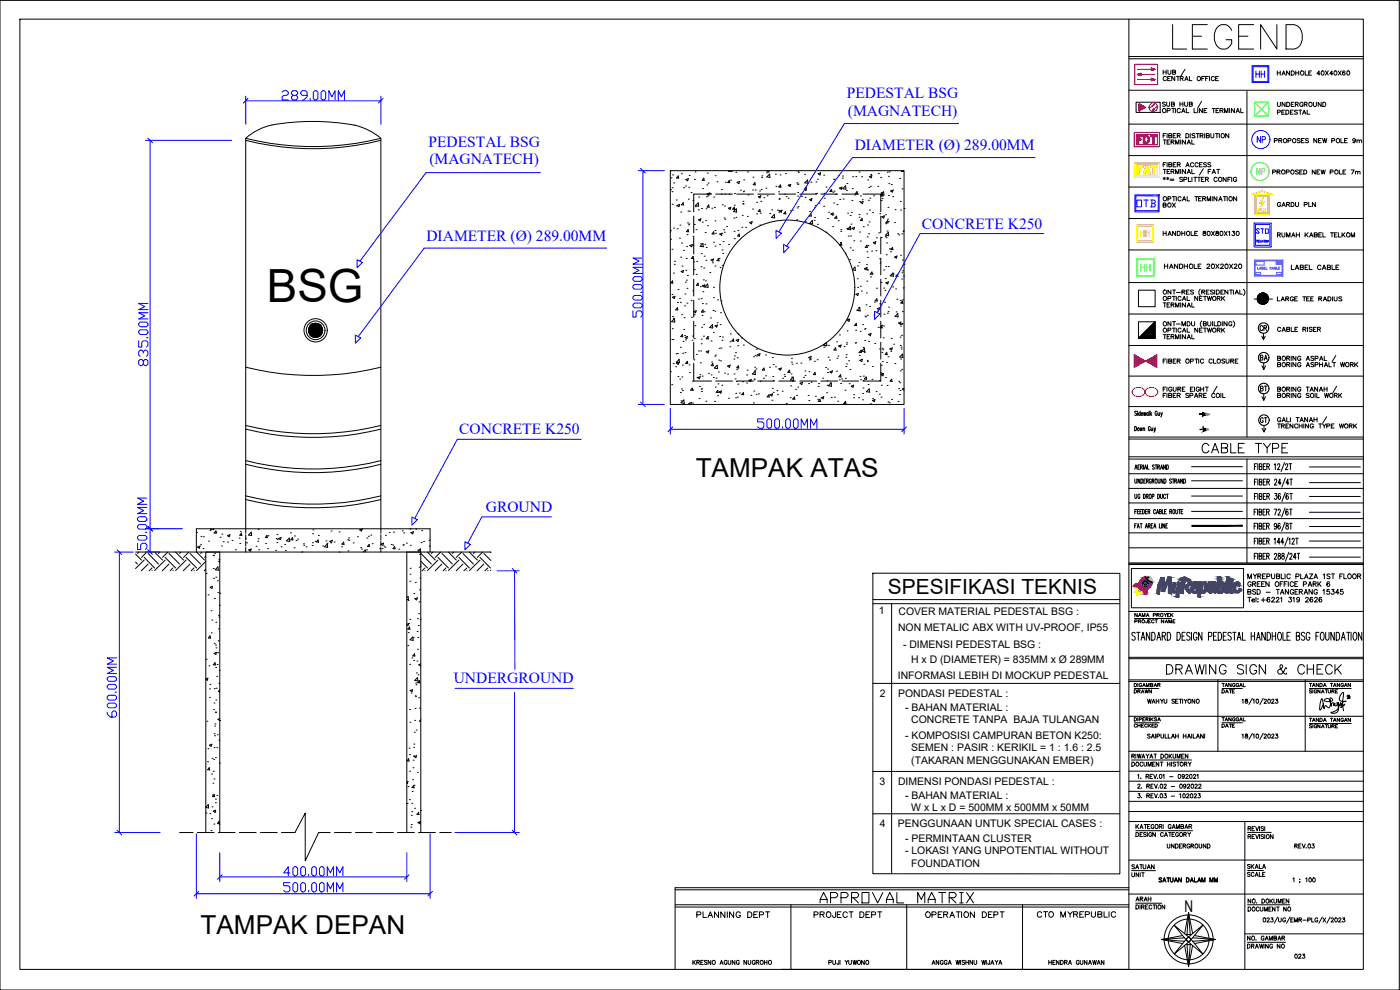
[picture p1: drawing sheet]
<svg xmlns="http://www.w3.org/2000/svg" width="420mm" height="297mm" viewBox="0 0 420 297" stroke-linecap="round" stroke-linejoin="round" font-family="sans-serif">
<defs><g id="words">
<text font-size="13.7" x="80.1" y="90.6">BSG</text>
<text font-size="11.9" x="350.7" y="15.9">LEGEND</text>
<g font-size="7.8">
<text x="208.8" y="143.1">TAMPAK ATAS</text>
<text x="60.2" y="280.1">TAMPAK DEPAN</text>
</g>
<text font-size="6.3" x="266.5" y="178.2">SPESIFIKASI TEKNIS</text>
<g font-size="6.2" fill="#00f">
<text x="83.6" y="31.4">289.00MM</text>
<text x="193.7" y="96.3" transform="rotate(-90 193.7 96.3)">500.00MM</text>
<text x="45.2" y="110.8" transform="rotate(-90 45.2 110.8)">835.00MM</text>
<text x="226.1" y="129.8">500.00MM</text>
<text x="36" y="216.3" transform="rotate(-90 36 216.3)">600.00MM</text>
<text x="84" y="264.2">400.00MM</text>
<text x="84" y="268.8">500.00MM</text>
</g>
<g font-size="6.2">
<text x="359.5" y="137.2">CABLE TYPE</text>
<text x="348.9" y="203.6">DRAWING SIGN &amp; CHECK</text>
<text x="244.8" y="272">APPROVAL MATRIX</text>
</g>
<text font-size="5.7" fill="#00f" x="44.8" y="166.2" transform="rotate(-90 44.8 166.2)">50.00MM</text>
<text font-size="5.3" fill="#f00" x="340.4" y="44.1">FDT</text>
<text font-size="5.3" fill="#ffbf00" x="340.4" y="53.3">FAT</text>
<text font-size="5.3" fill="#ff7f00" x="341.1" y="72.3">HH</text>
<text font-size="5.3" fill="#0f0" x="341.1" y="82.5">HH</text>
<g font-size="4.9" fill="#00f">
<text x="375.7" y="24.3">HH</text>
<text x="376.1" y="44.1">NP</text>
<text x="340.1" y="63.1">OTB</text>
</g>
<text font-size="4.9" fill="#0f0" x="376.1" y="53.6">NP</text>
<g font-size="4.9">
<text x="376.8" y="100.5">CR</text>
<text x="355.5" y="273.5">N</text>
<text x="207.8" y="276.6">PLANNING DEPT</text>
<text x="243.1" y="276.6">PROJECT DEPT</text>
<text x="276.6" y="276.6">OPERATION DEPT</text>
<text x="310.1" y="276.6">CTO MYREPUBLIC</text>
</g>
<g font-size="4.7" fill="#00f">
<text x="254.1" y="29.3">PEDESTAL BSG</text>
<text x="254.5" y="34.7">(MAGNATECH)</text>
<text x="128.6" y="44">PEDESTAL BSG</text>
<text x="256.5" y="45">DIAMETER (Ø) 289.00MM</text>
<text x="128.9" y="49.3">(MAGNATECH)</text>
<text x="276.7" y="68.6">CONCRETE K250</text>
<text x="128" y="72.2">DIAMETER (Ø) 289.00MM</text>
<text x="137.8" y="130.2">CONCRETE K250</text>
<text x="145.8" y="153.5">GROUND</text>
<text x="136.2" y="205">UNDERGROUND</text>
</g>
<g font-size="4.4">
<text x="347.8" y="63.5">BOX</text>
<text x="377.1" y="109.4">BA</text>
<text x="377.1" y="118.5">BT</text>
<text x="377.1" y="128.1">GT</text>
<text x="339.7" y="271.6">ARAH</text>
</g>
<text font-size="4.4" fill="#00f" x="375.7" y="71.3">STO</text>
<g font-size="4">
<text x="382.1" y="63.1">GARDU PLN</text>
<text x="339" y="209.2">DRAWN</text>
<text x="365.5" y="209.2">DATE</text>
<text x="365.5" y="219.4">DATE</text>
<text x="338.3" y="261.8">SATUAN</text>
<text x="373.2" y="261.8">SKALA</text>
<text x="338.3" y="264.2">UNIT</text>
<text x="387.3" y="288.6">023</text>
</g>
<text font-size="3.5" fill="#ff7f00" x="376.4" y="64.6">PLN</text>
<text font-size="3.1" fill="#808080" x="360.9" y="130.2">6M</text>
<g font-size="3.1">
<text x="263.8" y="184.3">1</text>
<text x="269.7" y="184.6">COVER MATERIAL PEDESTAL BSG :</text>
<text x="269.5" y="189.4">NON METALIC ABX WITH UV-PROOF, IP55</text>
<text x="271" y="194.4">- DIMENSI PEDESTAL BSG :</text>
<text x="269.5" y="203.7">INFORMASI LEBIH DI MOCKUP PEDESTAL</text>
<text x="273.4" y="198.9">H x D (DIAMETER) = 835MM x Ø 289MM</text>
<text x="264" y="209.2">2</text>
<text x="269.5" y="209">PONDASI PEDESTAL :</text>
<text x="271.6" y="213.3">- BAHAN MATERIAL :</text>
<text x="271.6" y="221.6">- KOMPOSISI CAMPURAN BETON K250:</text>
<text x="273.5" y="217">CONCRETE TANPA BAJA TULANGAN</text>
<text x="273.5" y="225.4">SEMEN : PASIR : KERIKIL = 1 : 1.6 : 2.5</text>
<text x="273.5" y="229.2">(TAKARAN MENGGUNAKAN EMBER)</text>
<text x="264" y="235.5">3</text>
<text x="269.5" y="235.4">DIMENSI PONDASI PEDESTAL :</text>
<text x="271.6" y="239.7">- BAHAN MATERIAL :</text>
<text x="273.5" y="243.4">W x L x D = 500MM x 500MM x 50MM</text>
<text x="264.1" y="248.3">4</text>
<text x="269.5" y="248.1">PENGGUNAAN UNTUK SPECIAL CASES :</text>
<text x="271.6" y="252.5">- PERMINTAAN CLUSTER</text>
<text x="271.6" y="256.3">- LOKASI YANG UNPOTENTIAL WITHOUT</text>
<text x="273.4" y="260.1">FOUNDATION</text>
</g>
</g></defs>
<!-- layer: 0 -->
<g fill="none" stroke="#000" stroke-width=".3">
<path d="M0 .1h419.9v296.9h-419.9zM6 5.7h403.2v285.2h-403.2zM338.8 5.7v285.2h-104.3M338.8 27.1h70.4M338.8 37.2h70.4M349.1 21v1.3M349.1 21.6h.9M349.8 30.8l-.3-.2-.6 .2 .1 .3 .8 .4-.3 .4-.6-.2M350 21v1.3M350.1 23.2a.55 .55 0 0 0-.9 0 .55 .55 0 0 0 0 .8 .55 .55 0 0 0 .9-.1M350.1 30.6v.9l.4 .4 .5-.2v-1.1M350.3 33.2h.6l.3-.4-.3-.3h-.6v1.3"/>
<path d="M350.4 23.5h.5M350.5 21l.1 1.1 .3 .2 .5-.4v-.9M351.3 22.9h-.9v1.3h.9M351.6 31.2h.7l.2-.3-.4-.3h-.5v1.3l.8-.1 .1-.3-.4-.3M351.6 32.5h.9M351.9 21.6h.8l.1-.4-.9-.2v1.3l.9-.1v-.5l-.3-.1M352.1 32.5v1.3M352.6 22.9v1.3l-.9-1.3v1.3M352.8 32.5v1.3M353.1 22.9h.8M353.5 22.9v1.3M354.1 30.6v1.3"/>
<path d="M354.1 31.2h.9M354.2 23.5l.8-.1v-.3l-.8-.2v1.3M354.2 32.8a.55 .55 0 0 0-.8 0 .55 .55 0 0 0 0 .8 .55 .55 0 0 0 .8-.1M354.6 33.8l.5-1.3 .5 1.3M354.7 23.5l.4 .7M354.8 33.4h.7M355 30.6v1.3M355.5 30.6v.9l.4 .4 .5-.2v-1.1M355.6 24.2l.5-1.3 .5 1.3M355.6 20.8l-1.1 1.9M355.8 23.8h.6M356 32.5v1.3h.8"/>
<path d="M357 22.9v1.3h.7M357 31.2h.7l.1-.3-.3-.3h-.5v1.3l.8-.1v-.3l-.3-.3M358.4 32.5v1.3h.7M359.5 32.5v1.3M360.6 30.4l-1.1 1.9M360.7 23.5h.5M360.8 32.5v1.3l-.8-1.3v1.3M361.4 33.1h.5M361.5 22.9h-.8v1.3M361.8 23.5h.5M362.2 32.5h-.8v1.3h.8M362.7 22.9h-.9v1.3"/>
<path d="M363 22.9v1.3M363.8 32.5h.9M364.2 32.5v1.3M364.4 23.2a.53 .53 0 0 0-.7-.2 .53 .53 0 0 0-.2 .7 .48 .48 0 0 0 .4 .5 .48 .48 0 0 0 .5-.3M364.8 23.5h.5M365 33.1h.5M365.7 22.9h-.9v1.3h.9M365.8 32.5h-.8v1.3h.8M366.1 33.1h.8l.2-.3-.4-.3h-.6v1.3M366.6 33.1l.5 .7M367.5 33.8v-1.3l.5 1.3 .5-1.3v1.3M369 32.5v1.3"/>
<path d="M370.5 32.5v1.3l-.9-1.3v1.3M371 33.8l.5-1.3 .5 1.3M371.1 33.4h.7M372.4 32.5v1.3h.7M374.2 27.4v103.7M383.3 21.3v1.2M383.3 21.9h.9M383.4 30.7v1.1l.4 .1 .5-.3v-.9M383.4 33.7l.7-.1 .2-.3-.9-.3v1.3M384.2 21.3v1.2M384.7 33.6h.5M384.7 22.5l.5-1.2 .5 1.2"/>
<path d="M384.9 22.1h.6M385.5 33h-.8v1.3h.8M385.7 30.7v1.2l-.9-1.2v1.2M385.9 33h.5a.65 .65 0 0 1 .4 .7 .65 .65 0 0 1-.4 .6h-.5zM386.2 30.7h.4a.68 .68 0 0 1 .5 .6 .68 .68 0 0 1-.5 .6h-.4zM387 21.3v1.2l-.9-1.2v1.2M387.3 33.6h.5M387.5 21.3h.5a.66 .66 0 0 1 .5 .6 .66 .66 0 0 1-.5 .6h-.5zM387.5 31.3h.5M388.1 33h-.8v1.3h.8M388.4 30.7h-.9v1.2h.9M388.7 31.3l.8-.1 .1-.3-.3-.2h-.6v1.2"/>
<path d="M388.9 21.9h.9M388.9 21.3v1.2M389.2 31.3l.4 .6M389.4 33.2l-.4-.2-.5 .2v.3l.9 .4-.4 .4-.5-.2M389.8 33h.9M389.8 21.3v1.2M390.2 33v1.3M390.9 34.3l.5-1.3 .5 1.3M391 31a.55 .55 0 0 0-.8-.1 .55 .55 0 0 0 0 .8 .55 .55 0 0 0 .8 0l-.3-.2M391.1 33.9h.7M391.4 31.3l.9-.1v-.4l-.9-.1v1.2M391.7 21.3v1.2h.8"/>
<path d="M391.9 31.3l.4 .6M392.3 33v1.3h.8M392.8 21.9h.5M393.6 21.3h-.8v1.2h.8M394.2 30.7v.9l.3 .3 .5-.1 .1-1.1M396.2 22.1h-1l.7-.8v1.2M396.5 30.7v1.2l-.9-1.2v1.2M396.7 21.3a.58 .58 0 0 1 .7 .6 .58 .58 0 0 1-.7 .6l-.2-.5zM397 30.7a.71 .71 0 0 1 .8 .3 .71 .71 0 0 1 0 .8l-.8 .1zM397.8 21.3l.9 1.2M398.7 21.3l-.9 1.2M400 22.1h-.9l.6-.8v1.2"/>
<path d="M400.5 21.3a.59 .59 0 0 1 .7 .6 .59 .59 0 0 1-.7 .6l-.2-.5zM401.6 21.3l.9 1.2M402.5 21.3l-.9 1.2M403.6 21.4v-.1a.58 .58 0 0 0-.7 .5 .58 .58 0 0 0 .6 .7 .4 .4 0 0 0 0-.7 .4 .4 0 0 0-.6 .3M404.4 21.3a.59 .59 0 0 1 .7 .6 .59 .59 0 0 1-.7 .6l-.2-.5zM73.7 41.5a84.3 84.3 0 0 0 40.6 0v118.5M73.7 42.1a82.9 82.9 0 0 0 40.6 0M73.7 41.5v118.5M114.3 41.5a20.5 20.5 0 0 0-12.5-4.6 65.6 65.6 0 0 0-21.9 1.1 17.4 17.4 0 0 0-6.2 3.5M201.2 51.2h70.1v70.2h-70.1zM201.3 56.9h.1M201.4 53.4h.1"/>
<path d="M201.7 57.5h.1M201.7 56.3h.1M201.8 52.5h.1M202.2 54.9h.1M203.6 52.8l.1 .7-.7-.1zM204.5 52.1h.1M205.1 56.3h.1M205.7 55.8h.1M205.8 53.9l.8-.3-.2 .7zM206.6 59.8h.1M206.7 56.2h.1M206.8 52.6h.1"/>
<path d="M207.4 57.8h.1M208.4 53.8h.1M208.6 51.6h.1M209.7 59.1h.1M210.9 56.6h.1M211.2 53.5l.2 .6h-.7l.5-.6M212 59h.1M212.1 55.5h.1M212.2 58.2l.8-.3-.2 .6zM212.3 51.9h.1M212.3 58.8h.1M212.5 54.9h.1"/>
<path d="M213.1 58h.1M213.5 58.2h-5.3v5.4M214.2 59.1h.1M214.6 52.7h.1M214.8 58.2h5M215.2 54.6h.1M216.4 58.2h.1M216.5 56.8h.1M217.6 58.3h.1M217.7 54.7h.1M218.7 51.4h.1M218.8 58.2h.1"/>
<path d="M218.8 51.2l-.1 .1 1 .2-.1-.3M218.9 54.1l.1 .7h-.6l.5-.7M219.2 54h.1M220.4 58.1h.1M220.9 51.7h.1M221.1 58.2h5M222 54.4l-.8 .3 .5 .4 .3-.6M222.2 57.1h.1M223.1 57.5h.1M223.2 54h.1M223.2 57.3h.1M224.3 51.6h.1"/>
<path d="M224.5 58.5h.1M225.8 57h.1M226 53.2h.1M226.6 54.8l.1 .7-.6-.1zM226.7 57h.1M227.4 58.2h5.1M227.6 59l.7-.3-.2 .7zM228 57.3h.1M228.4 56.8h.1M228.6 53.3h.1M228.6 52.8h.1M229.2 59.3h.1"/>
<path d="M229.9 56.5h.1M230 51.8h.1M230.1 53.1l.9-.9 .1 1zM230.2 58.7h.1M230.4 51.2l-.2 .1 .5 .3 .1-.4M232.7 52.3h.1M232.9 55.9h.1M233.7 57.6h.1M233.7 58.2h5.1M233.8 59.8h.1M233.8 59.6h.1M234 56h.1"/>
<path d="M234.1 52.5h.1M234.2 55.5l.2 .7-.7-.1zM235.5 58.3h.1M235.8 52.1h.1M235.9 59h.1M236.5 59.5h.1M236.6 55.6l.7-.3-.2 .7zM236.6 55.6h.1M239.1 54.8h.1M239.3 55.2h.1M239.4 58.8h.1M239.4 57.8h.1"/>
<path d="M239.4 51.4h.1M239.5 55.3h.1M239.6 51.7h.1M240 58.2h5.1M240.5 58.9h.1M241.5 52.3h.1M241.6 59.2h.1M241.7 57.2h.1M242 56.8h-.6l.5-.6 .1 .6M242.4 54l.1 1-1-.2zM243 59.9l.7-.3-.2 .7zM243.4 54.7h.1"/>
<path d="M244.7 58.2h.1M244.9 54.6h.1M245.1 58h.1M245.4 53.8h.1M245.5 52.1l.8-.3-.2 .7zM246.3 58.2h5.1M247.2 52.6h.1M247.3 58h.1M247.4 59.5h.1M247.9 56.1h.1M249.6 56.8l-.6 .6 .7 .1-.1-.7M250 57.7h.1"/>
<path d="M250.1 53.8h.1M250.3 57.3h.1M250.4 53.8h.1M250.8 58.3h.1M251.6 52.7h.1M251.9 56.5l.8-.3-.2 .6zM252 59.8h.1M252.7 58.2h5M252.8 53.5h.1M252.9 52.8h.1M253 59.7h.1M253.8 55.7l.1 1.1-1-.2z"/>
<path d="M254 57.1h.1M254.2 55.1h.1M255.8 56.6h.1M255.9 53h.1M256.5 58.5h.1M256.8 52.9h.1M257.2 57.5l.1 .7-.6-.1zM257.8 51.6h.1M258.2 58.8h.1M258.6 53h.1M258.7 59.9h.1M259 58.2h5.3v5.4"/>
<path d="M260.4 54h.1M260.8 56.2h.1M261.1 59.5h.1M261.2 55.9h.1M261.3 52.4h.1M261.7 52.7l-.8 .3 .6 .4 .2-.7M262.2 58.7h.1M263.4 55.9h.1M263.6 52.1h.1M264.3 53.3h.1M264.5 57.7h.1M264.7 59.6h.1"/>
<path d="M264.9 58.2l.1 .6h-.6l.5-.6M265.2 57.5l.1 1-1-.1zM266.3 51.7h.1M266.6 58.7h.1M266.6 52.9h.1M266.7 55.1h.1M266.9 51.5h.1M267.3 57.3l.8-.3-.3 .6zM267.5 55.4h.1M267.9 59h.1M270 53.5h.1M270.7 56.7h.1"/>
<path d="M270.7 51.2l-.1 .2 .6 .1M271.1 51.2l.1 .3M338.8 56.1h70.4M338.8 46.7h70.4M349.1 50.8h.9M349.1 53.4l.6 .3M349.1 42h.9M349.7 53.4l-.6 .3M349.9 48.8h-.8v1.3M349.9 40.1h-.8v1.2M350.1 53.4l.7 .3M350.3 40.1v1.2"/>
<path d="M350.3 48.8v1.3M350.3 51.5h.5M350.3 42.6h.5M350.4 53.2v.7M350.8 49.4l.7-.1 .2-.2-.4-.3h-.5v1.3l.8-.2 .1-.3-.4-.2M350.8 40.7l.8-.1 .1-.3-.4-.2h-.5v1.2h.7l.2-.4-.4-.2M350.8 53.4l-.7 .3M351.1 50.8h-.8v1.3h.8M351.1 42h-.8v1.3h.8M351.2 53.7h1.1M351.2 54.1h1.1M351.5 51.5l.8-.2v-.3l-.8-.2v1.3"/>
<path d="M351.5 42.6l.8-.1v-.4l-.8-.1v1.3M351.9 51.5l.4 .6M351.9 42.6l.4 .7M352.1 49.4h.5M352.1 40.7h.5M352.8 52.1v-1.3l.5 1.3 .5-1.3v1.3M352.8 43.3v-1.3l.5 1.3 .5-1.3v1.3M352.9 48.8h-.8v1.3h.8M352.9 40.1h-.8v1.2h.8M353.3 49.4l.8-.1 .1-.4-.9-.1v1.3M353.3 40.7l.9-.1v-.4l-.9-.1v1.2M353.8 49.4l.4 .7"/>
<path d="M353.8 40.7l.4 .6M354.3 42v1.3M354.3 50.8v1.3M354.9 53.4l-.3-.2-.6 .2 .1 .2 .8 .5-.3 .4-.6-.2M355 59.8h.7M355.3 53.9l.9-.2v-.4l-.9-.1v1.3M355.8 50.8v1.3l-1-1.3v1.3M355.8 42v1.3l-1-1.3v1.3M355.9 50.1l.5-1.3 .5 1.3M355.9 40.1a.71 .71 0 0 1 .8 .3 .71 .71 0 0 1 0 .8l-.8 .1zM356.1 49.6h.6M356.3 59v1.3h.7"/>
<path d="M356.3 52.1l.5-1.3 .5 1.3M356.3 43.3l.5-1.3 .5 1.3M356.4 51.7h.7M356.4 42.8h.7M356.7 53.2v1.3h.7M357.2 40.1v1.2M357.7 50.8v1.3h.7M357.7 42v1.3h.7M357.7 53.2v1.3M358.3 49.1a.51 .51 0 0 0-.6-.3 .51 .51 0 0 0-.4 .5v.3a.51 .51 0 0 0 .4 .5 .51 .51 0 0 0 .6-.3M358.3 53.2h.9M358.6 59h.9"/>
<path d="M358.6 40.3l-.3-.2-.6 .2 .2 .3 .6 .2v.5l-.8-.1M358.7 53.2v1.3M359 59v1.3M359 40.1h.9M359.4 53.2h.9M359.5 40.1v1.2M359.6 49.1a.48 .48 0 0 0-.6-.3 .48 .48 0 0 0-.4 .5v.3a.48 .48 0 0 0 .4 .5 .48 .48 0 0 0 .6-.3M359.7 59.6h.5M359.8 53.2v1.3M360 49.4h.5M360.2 40.7l.8-.1v-.4l-.8-.1v1.2M360.6 59h-.9v1.3h.9"/>
<path d="M360.6 53.8h.5M360.6 40.7l.5 .6M360.8 48.8h-.8v1.3h.8M360.9 59.6l.8-.1 .1-.4-.9-.1v1.3M361.1 50.6l-1.1 1.9M361.4 53.2h-.8v1.3h.8M361.4 59.6l.4 .7M361.5 40.1v1.2M361.8 53.8l.7-.1 .2-.2-.2-.3h-.7v1.3M362 40.7l.8-.1 .1-.3-.3-.2h-.6v1.2h.8l.1-.4-.3-.2M362.1 49l-.3-.2-.6 .2 .1 .3 .8 .4-.3 .4-.6-.2M362.2 53.8l.5 .7"/>
<path d="M362.6 51.5h.5M363.4 49l-.3-.2-.6 .2 .1 .3 .8 .4-.3 .4-.6-.2M363.4 40.1v1.1l.4 .1 .5-.3v-.9M363.4 50.8h-.8v1.3M363.8 52.1l.5-1.3 .5 1.3M363.8 59v1.3M363.9 51.7h.7M364.8 40.1h.9M365.2 50.8h.9M365.2 59v1.3l-.9-1.3v1.3M365.2 40.1v1.2M365.3 53.5a.56 .56 0 0 0-.8-.1 .56 .56 0 0 0 0 .8 .56 .56 0 0 0 .8 0"/>
<path d="M365.6 50.8v1.3M365.9 59.8h.7M365.9 40.1v1.2M367.2 59h.8M367.6 59v1.3M368 53.2v1.3l-.9-1.3v1.3M368.3 59v1.3M368.5 53.8h.5M368.8 40.1v1.2l-1-1.2v1.2M369.3 53.2h-.8v1.3M369.7 53.2v1.3M371.1 59v1.3l-.9-1.3v1.3"/>
<path d="M371.1 53.5a.54 .54 0 0 0-.7-.3 .54 .54 0 0 0-.2 .8 .49 .49 0 0 0 .4 .5 .49 .49 0 0 0 .5-.5h-.3M381.9 51.6h.8l.1-.4-.9-.2v1.2M382.4 42.2l.9-.1v-.4l-.9-.1v1.2M383.2 51.6l.8-.1 .2-.3-1-.2v1.2M383.7 51.6l.5 .6M383.8 42.1h.8v-.4l-.8-.1v1.2M384.3 42.1l.4 .7M386 51.6h.8l.1-.4-.9-.2v1.2M386.5 42.2l.9-.1v-.4l-.9-.1v1.2M389.7 51.2l-.4-.2-.5 .2v.2l.8 .4v.4l-.8-.1M390.1 51.6h.5M390.2 41.8l-.3-.2h-.5v.5l.7 .2 .1 .4-.3 .1-.6-.1"/>
<path d="M390.6 42.1h.5M390.9 51h-.8v1.2h.8M391.3 51h.4a.63 .63 0 0 1 .5 .6 .63 .63 0 0 1-.5 .6h-.4zM391.4 41.6h-.8v1.2h.8M392.7 41.8l-.3-.2-.6 .2 .1 .3 .7 .3v.4l-.8-.1M394.7 51v1.2l-.9-1.2v1.2M395.2 41.6v1.2l-.9-1.2v1.2M395.2 51.6h.5M395.7 42.1h.5M396.1 51h-.9v1.2h.9M396.5 51l.3 1.2 .3-1.2 .3 1.2 .3-1.2M396.5 41.6h-.8v1.2h.8"/>
<path d="M396.9 41.6l.4 1.2 .3-1.2 .3 1.2 .3-1.2M399.2 51.6h.8v-.5l-.8-.1v1.2M399.7 42.2l.8-.1v-.4l-.8-.1v1.2M402 51v1.2h.7M402.4 41.6v1.2h.8M403.1 51.6h.5M403.5 42.1h.5M403.9 51h-.8v1.2h.8M404.4 41.6h-.9v1.2h.9M405.5 51h.9l-.7 1.2M406.8 42a.43 .43 0 0 1-.5 .4 .43 .43 0 0 1-.3-.6 .43 .43 0 0 1 .7 0l-.1 1-.6-.1M406.8 51.6l.6-.1 .1 .7"/>
<path d="M406.8 51.4v.8M407.2 42.2l.3-.2 .4 .1v.7M407.2 42v.8M407.5 51.6l.6-.1 .1 .7M407.9 42.2l.4-.2 .3 .1v.7M201.2 69.2l.2-.1-.2 .6M201.3 71.8h.1M201.7 74.8h.1M201.7 61.3h.1M202.1 68.4h.1M202.4 79.3h.1M202.4 78.4h.1"/>
<path d="M202.9 60h.1M203 61.8h.1M203.2 68.7h.1M203.2 61.6l.8-.3-.2 .7zM203.9 71.4h.1M204 67.5h.1M204.3 77.2h.1M204.3 63.6h.1M204.5 72.9h.1M204.7 79.8h.1M205.1 75.1h.1M205.1 61.5v-.7l-.6 .7h.7"/>
<path d="M206 77.5h.1M206.1 74h.1M206.2 70.4h.1M206.3 66.9h.1M206.5 63.3h.1M206.5 68.9l.1 .6M206.5 68.9l-.5 .6h.7M206.6 67.5h.1M206.8 67.2h.1M206.9 63.4h.1M207 73.7l.8-.3-.2 .6zM207.9 60.2h.1"/>
<path d="M207.9 73.7h.1M208 70.9h.1M208 76.9l.2 .7-.7-.1 .5-.6M208.2 78.6h.1M208.2 64.8v5.1M208.2 71.1v5.1M208.2 77.5v5M208.4 67.3h.1M208.7 62h.1M208.7 61.7l.8-.8 .2 1zM208.9 68.9h.1M209.1 78.4h.1"/>
<path d="M209.5 63h.1M209.6 65.9l.8-.3-.3 .7zM210.1 73.9l.9-.8 .1 .9zM210.2 73.1h.1M210.5 76.1h.1M210.5 62.6h.1M210.8 66.7h.1M211.3 76.9h.1M211.5 73.3h.1M211.6 69.8h.1M211.8 66.2h.1M211.8 78.1h.1"/>
<path d="M211.9 62.6h.1M211.9 74.2h.1M212.3 67.7h.1M212.8 62.2l-.1-.7-.5 .6 .7 .1M213.4 78l.8-.3-.3 .6zM213.6 62.5h.1M213.8 78.9h.1M214.2 72.7h.1M214.2 69.5l.1 .7M214.2 69.5l-.5 .7h.6M214.4 62.3h.1M214.6 73.9h.1"/>
<path d="M214.6 69.2h.1M214.6 66.3h.1M214.6 79.8h.1M214.7 70h.1M215.6 77.6l.2 .7-.6-.1 .5-.6M215.8 77.5h.1M215.9 73.4h.1M216 70.2l.7-.2-.2 .6zM216.7 75h.1M216.7 61.5h.1M216.8 79.6h.1M216.9 76.1h.1"/>
<path d="M217 72.5h.1M217.2 68.9h.1M217.3 65.4h.1M217.4 69.7h.1M217.4 61.8h.1M217.6 65.8h.1M218.1 68h.1M218.6 62.5l.7-.3-.2 .7zM218.7 73.3h.1M220.1 62.5h.1M220.1 63.5l.9-.9 .1 1.1zM220.2 65.4h.1"/>
<path d="M220.3 69.4h.1M220.3 61.6h.1M220.3 62.2l.2 .7-.6-.1zM220.4 71.6h.1M220.9 65.2h.1M221.4 69.1h.1M222 70.9l-.1-.7-.5 .6 .6 .1M222.6 68.2h.1M222.8 64.6h.1M222.9 61.1h.1M223 60.4h.1M223 61.2h.1"/>
<path d="M223.8 68.2h.1M224.3 64.9h.1M225 66.8l.5 .4 .2-.7-.7 .3M225.8 62.7h.1M227.1 60.7h.1M227.1 64.2h.1M228 67.5h.1M228 62.9l.2 .6-.7-.1zM228.2 64h.1M228.3 60.4h.1M231 64h.1M231.6 63h.1"/>
<path d="M232.4 64.4l-.9 .9 1 .1-.1-1M233.3 63.1h.1M233.7 63.7h.1M233.7 63.1h.1M234 63.4l.7-.3-.2 .6zM235.8 64.2l-.6-.1 .5-.6 .1 .7M237.2 63.2h.1M237.7 63.1h.1M239.1 65.9h.1M239.2 62.4h.1M239.5 62h.1M241.7 66.4h.1"/>
<path d="M243 63.4h.1M243.4 64.2l.1 .6h-.6zM243.8 66.2l.1 1-.9-.2zM244.3 66.1h.1M244.5 65.3h.1M244.5 62.3h.1M244.6 61.7h.1M245.3 67.3h.1M245.8 60.9h.1M247.2 61.9h.1M247.9 69.7h.1M248.4 65.6h.1"/>
<path d="M248.7 63.7h.1M249.3 64.2l.8-.3-.2 .6zM249.9 68h.1M250 64.5h.1M250.2 60.9h.1M251 64.8l.2 .7h-.7zM251.2 61.4h.1M251.5 66.2h.1M252 73.4h.1M252.2 72.8h.1M252.3 69.4h.1M252.3 68.9h.1"/>
<path d="M252.5 72.9l.1 .7-.6-.1zM253.7 76l.1 .1M254.1 68.6h.1M254.4 64h.1M254.6 70.9h.1M255 77.9h.1M255 68.6h.1M255.1 74.4h.1M255.1 64.7h.1M255.2 67.9l.1 1-1-.1zM255.3 70.8h.1M255.4 67.3h.1"/>
<path d="M255.5 63.7h.1M255.7 60.1h.1M255.7 68.5l.8-.3-.3 .7zM255.9 75.1h.1M256.2 72.2h.1M257.4 79.8h.1M257.8 78.7h.1M257.8 64.3h.1M257.8 65.2h.1M258 60.5h.1M258 69.6h.1M258.2 72.3h.1"/>
<path d="M258.3 60.7l.7-.2-.2 .6zM258.7 65.5l.1 .7h-.6zM259.1 68h.1M260.1 79.4h.1M260.1 64.2h.1M260.2 75.6h.1M260.2 73.6l.1 .6h-.6zM260.3 71.1h.1M260.3 67.5h.1M260.4 77.2h.1M260.5 73.7h.1M260.6 60.1h.1"/>
<path d="M260.7 70.1h.1M260.8 66.6h.1M260.9 63h.1M261.6 75.3h.1M261.9 63.8h.1M262.1 72.8l.7-.3-.2 .7zM262.9 75.2h.1M263 71.4h.1M263.7 69.9h.1M264 77.6h.1M264 64.1h.1M264.1 78.9h.1"/>
<path d="M264.3 64.8v5.1M264.3 71.1v5.1M264.3 77.5v5M264.5 60.2h.1M264.5 71.3h.1M264.7 65.1l.7-.3-.2 .6zM265.7 71h.1M265.8 64.4h.1M265.8 80h.1M265.8 67.1h.1M265.9 71.3h.1M266 76.4h.1"/>
<path d="M266.1 72.9h.1M266.2 69.3h.1M266.4 65.8h.1M266.4 66.2l.1 .7-.6-.1 .5-.6M266.5 62.2h.1M266.6 80h.1M266.6 69.7l.1 1-.9-.1 .8-.9M266.6 66.4h.1M266.9 74.7h.1M267.3 75.6h.1M267.9 74.2l.1 .7-.7-.1zM268.5 66.8h.1"/>
<path d="M268.5 77.1l.7-.3-.2 .7zM268.6 62.9h.1M269.4 70.1h.1M269.7 70.5h.1M270.2 60.4h.1M270.3 63h.1M270.3 76.6h.1M270.7 70.2h.1M270.8 78h.1M271.3 79.3h.1M271.3 62.6h.1M271.3 69.2l-.2 .2 .2 .1"/>
<path d="M338.8 75h70.4M338.8 65.6h70.4M349.1 69.4v1.3M349.1 70h.9M350 69.4v1.3M350.5 70.7l.5-1.3 .5 1.3M350.7 70.3h.6M352.8 69.4v1.3l-.9-1.3v1.3M353.3 69.4h.5a.68 .68 0 0 1 .4 .6 .68 .68 0 0 1-.4 .7h-.5zM354.7 70h.9M354.7 69.4v1.3M354.8 60.3l.6-1.3 .5 1.3"/>
<path d="M355.6 69.4v1.3M357.5 69.4v1.3h.8M358.6 70h.5M359.4 69.4h-.8v1.3h.8M361.1 69.5v.2a.72 .72 0 0 1 .7 .9h-.7v-.5l.7-.4v-.2zM362.3 60.3v-1.3l.5 1.3 .5-1.3v1.3M363.6 69.4l.8 1.3M364.4 69.4l-.8 1.3M365 69.5v.3l.8 .5a.47 .47 0 0 1-.5 .4 .47 .47 0 0 1-.5-.4l.9-.6-.1-.2zM365.8 60.3l.5-1.3 .5 1.3M366.3 69.5a.59 .59 0 0 1 .7 .5 .59 .59 0 0 1-.7 .6l-.2-.5zM367.4 69.4l.9 1.3"/>
<path d="M368.3 69.4l-.9 1.3M368.7 69.6l.3-.2v1.3M369.8 69.4h.7l-.3 .5a.4 .4 0 0 1 .4 .4 .4 .4 0 0 1-.4 .4l-.5-.3M371.2 69.5a.59 .59 0 0 1 .7 .5 .59 .59 0 0 1-.7 .6l-.2-.5zM383.4 70.5l.8-.2v-.3l-.8-.2v1.3M383.8 70.5l.5 .6M384.7 69.8l.1 1.1 .3 .2 .5-.3v-1M386.1 71.1v-1.3l.5 1.3 .5-1.3v1.3M387.6 71.1l.6-1.3 .5 1.3M387.9 70.7h.6M389 69.8v1.3M389 70.5h1"/>
<path d="M390 69.8v1.3M391.7 69.8v1.3M392 70.4l.6 .7M392.6 69.8l-.9 .9M393 71.1l.5-1.3 .5 1.3M393.2 70.7h.7M394.4 70.5l.9-.2 .1-.2-.4-.3h-.6v1.3h.8l.2-.4-.4-.2M395.8 70.5h.5M396.6 69.8h-.8v1.3h.8M397 69.8v1.3h.8M399.3 69.8h.9M399.8 69.8v1.3"/>
<path d="M400.5 70.5h.5M401.3 69.8h-.8v1.3h.8M401.7 69.8v1.3h.8M402.8 69.8v1.3M403.1 70.4l.5 .7M403.6 69.8l-.8 .9M405.5 71.1v-1.3l.5 1.3 .5-1.3v1.3M201.7 88.3h.1M201.8 98.6h.1M201.8 94.9h.1M201.8 89.2l.8-.3-.2 .7zM201.9 84.9l-.1-.6-.5 .6h.7"/>
<path d="M202.1 95.5h.1M202.1 81.9h.1M202.4 95.6l.1 1-1-.1zM203.3 92.3l.1 .7M203.3 90.7h.1M203.3 92.3l-.5 .6 .7 .1M203.5 86.9h.1M203.9 89.5h.1M204.2 90.7h.1M204.4 81.4l.7-.3-.2 .7zM204.6 94.4h.1M205.2 98.9h.1"/>
<path d="M205.3 95.3h.1M205.4 91.8h.1M205.6 88.2h.1M205.7 84.7h.1M205.8 81.1h.1M206 84.1h.1M206.2 86.5h.1M206.2 91h.1M206.3 82.7h.1M207.4 90.2h.1M207.5 95.2h.1M207.9 87.3h.1"/>
<path d="M208.2 93.5h.1M208.2 93.5l.8-.3-.3 .6zM208.2 83.8v5M208.2 90.1v5M208.2 96.4v5M208.3 80.9h.1M208.3 94.4h.1M208.5 97.7h.1M209 82.3h.1M209.5 84.9l.1 .7h-.6zM209.6 89.7h.1M210.2 86h.1"/>
<path d="M210.4 80h.1M210.4 89.6h.1M210.6 98.2h.1M210.7 94.6h.1M210.8 85.8l.7-.3-.2 .6zM210.8 91.1h.1M210.9 87.5h.1M211.1 84h.1M211.1 93.7l-.1-.7-.5 .6 .6 .1M211.2 80.4h.1M211.2 97.4h.1M211.3 93.5h.1"/>
<path d="M211.7 84.3h.1M211.9 91.2h.1M212.4 85.2l.1 1-1-.1zM213 81.8h.1M213.2 95.4h.1M213.8 97.4l.1 1-.9-.1 .8-.9M214 93.2h.1M214.1 99.7h.1M214.1 89.3h.1M214.1 86.2h.1M214.5 93.4h.1M214.6 97.8l.7-.3-.2 .7z"/>
<path d="M215.2 96.8h.1M215.3 90h.1M216.1 97.4h.1M216.1 80.3h.1M216.2 93.8h.1M216.4 90.3h.1M254.2 99.3h.1M254.3 96l.7-.2-.2 .6zM254.4 95.7h.1M255.8 80.9l.8-.8 .1 1zM256.8 99.1h.1M256.9 88.3l.7-.3-.2 .7z"/>
<path d="M257 97l.1 .7-.6-.1zM257.3 83.6h.1M257.4 86.2h.1M257.6 93.1h.1M257.7 92.2h.1M258.1 99.4h.1M258.1 93.3l-.9-.1 .8-.9 .1 1M258.2 85.9h.1M258.5 87.3h.1M258.9 97.4h.1M259.5 98.7h.1M259.5 80.8h.1"/>
<path d="M259.5 80.5l.7-.3-.2 .7zM259.6 94.9h.1M259.6 98.6h.1M259.8 95.1h.1M259.9 91.5h.1M260 87.9h.1M260.1 84.4h.1M260.3 80.8h.1M260.3 81.1h.1M260.3 94.6h.1M261 91.9h.1M261.3 83.1h.1"/>
<path d="M261.7 81.6l.1 .7-.6-.1zM261.7 82.2h.1M262.3 94.5h.1M262.4 90.7h.1M263.1 86.5h.1M263.1 89.6l.2 .7M263.2 89.6l-.6 .6 .7 .1M263.2 93.4h.1M263.3 92.6l.7-.3-.2 .6zM263.5 98.2h.1M264 91.2h.1M264.3 83.8v5"/>
<path d="M264.3 90.1v5M264.3 96.4v5M264.4 98.3h.1M264.4 84.8h.1M264.6 97.6h.1M264.6 97.7l.2 .7-.7-.1 .6-.6M265.1 90.3h.1M265.2 97.8h.1M265.2 86.4h.1M265.2 81h.1M265.3 94.3h.1M265.4 90.7h.1"/>
<path d="M265.6 87.1h.1M265.7 83.6h.1M265.9 84.9l.7-.3-.2 .6zM266.3 94h.1M266.5 93.5h.1M266.7 92.1h.1M267.2 82.7l.8-.8 .1 1zM267.5 82.5h.1M267.9 86.1h.1M268.1 82.2h.1M268.8 86.7h.1M268.9 93.6h.1"/>
<path d="M269.2 89.8h.1M269.5 83l-.1-.7-.5 .6 .6 .1M269.5 94.1v1l-.9-.2zM269.7 96.9l.7-.3-.2 .7zM270.2 90.1h.1M270.3 97.3h.1M270.3 97.8h.1M270.6 97.3h.1M270.6 83.7h.1M270.7 97.1h.1M270.7 81.9h.1M270.8 93.5h.1"/>
<path d="M270.8 90.3l.1 .7M270.8 90.3l-.5 .6 .7 .1M270.9 81.3h.1M270.9 89.9h.1M271.1 86.4h.1M271.2 82.8h.1M338.8 94.2h70.4M338.8 84.8h70.4M341.7 87.1h5v4.9h-5zM349.1 90.9h.9M349.5 90.9v1.2M350.3 91.5h.5"/>
<path d="M350.5 89.6l.8-.1 .1-.4-.9-.2v1.3M350.5 99.1l.8-.1 .1-.3-.9-.2v1.2M351.1 90.9h-.8v1.2h.8M351.4 96.5v1.3l-.9-1.3v1.3M351.4 87v1.3l-.9-1.3v1.3M351.5 91.5l.8-.1v-.4l-.8-.1v1.2M351.8 88.9h1M351.8 98.5h1M351.9 91.5l.4 .6M351.9 96.5h.9M351.9 87h.9M352.3 88.9v1.3"/>
<path d="M352.3 98.5v1.2M352.3 87v1.3M352.3 96.5v1.3M352.8 92.1v-1.2l.5 1.2 .5-1.2v1.2M353 88.9v1.3M353 98.5v1.2M353.1 97.2h1.1M353.1 87.7h1.1M354.3 90.9v1.2M354.5 89.2a.48 .48 0 0 0-.6-.3 .48 .48 0 0 0-.4 .5 .54 .54 0 0 0 .2 .7 .54 .54 0 0 0 .7-.1l.1-.1M354.5 98.7a.48 .48 0 0 0-.6-.2 .48 .48 0 0 0-.4 .4 .54 .54 0 0 0 .2 .7 .54 .54 0 0 0 .7-.1l.1-.1M354.7 97.8v-1.3l.5 1.3 .6-1.3v1.3"/>
<path d="M354.7 87.6l.8-.1 .1-.3-.9-.2v1.3M354.8 90.2l.6-1.3 .5 1.3M354.8 99.7l.6-1.2 .5 1.2M355 89.7h.7M355 99.3h.7M355.2 87.6l.4 .7M355.8 90.9v1.2l-1-1.2v1.2M356.1 87.6h.5M356.3 88.9v1.3h.7M356.3 92.1l.5-1.2 .5 1.2M356.3 98.5v1.2h.7M356.3 96.5a.71 .71 0 0 1 .7 .3 .71 .71 0 0 1 0 .8l-.7 .2z"/>
<path d="M356.4 91.7h.7M356.9 87h-.8v1.3h.8M357.6 96.5v.9l.4 .4 .5-.4v-.9M357.7 90.9v1.2h.7M358.2 87.2l-.8-.1-.1 .3 .8 .4 .1 .3-.3 .2-.6-.2M359.5 88.9v1.3l-.9-1.3v1.3M359.5 98.5v1.2l-.9-1.2v1.2M360 99h.5M360 89.5h.5M360.2 86.8a1.27 1.27 0 0 0 0 1.9M360.7 96.3a1.2 1.2 0 0 0 0 1.9M360.7 87.6l.8-.1v-.4l-.8-.1v1.3"/>
<path d="M360.8 88.9h-.8v1.3h.8M360.8 98.5h-.8v1.2h.8M361.1 97.1l.8-.1 .1-.2-.3-.3h-.6v1.3l.8-.1 .1-.3-.3-.3M361.1 87.6l.5 .7M361.2 88.9h.9M361.2 98.5h.9M361.7 88.9v1.3M361.7 98.5v1.2M362 87.6h.5M362.3 88.9l.4 1.3 .3-1.3 .3 1.3 .3-1.3M362.3 98.5l.4 1.2 .3-1.2 .3 1.2 .3-1.2M362.5 96.5v.9l.3 .4 .6-.4v-.9"/>
<path d="M362.8 87h-.8v1.3h.8M363.9 96.5v1.3M364.2 87.2l-.8-.1-.1 .3 .7 .3 .2 .4-.4 .2-.5-.2M364.4 96.5v1.3h.8M364.5 87v1.3M365 87h.5a.63 .63 0 0 1 .4 .6 .63 .63 0 0 1-.4 .7h-.5zM365.3 89.5l.8-.1v-.4l-.8-.1v1.3M365.3 99l.8-.1v-.4h-.8v1.2M365.5 96.5h.4a.66 .66 0 0 1 .5 .6 .66 .66 0 0 1-.5 .7h-.4zM365.8 89.5l.4 .7M365.8 99l.4 .7M366.4 87.6h.5"/>
<path d="M366.6 88.9v1.3M366.6 98.5v1.2M366.8 96.5v1.3M366.9 89.4l.6 .8M366.9 99l.6 .7M367.2 87h-.8v1.3h.8M367.5 88.9l-.9 .8M367.5 98.5l-.9 .8M368.3 96.5v1.3l-1-1.3v1.3M368.5 87v1.3l-.9-1.3v1.3M369 87h.9M369.4 87v1.3"/>
<path d="M369.7 96.8a.48 .48 0 0 0-.5-.3 .48 .48 0 0 0-.4 .5 .54 .54 0 0 0 .2 .7 .54 .54 0 0 0 .7-.1v-.3h-.3M370.1 96.3a1.2 1.2 0 0 1 0 1.9M370.2 87v1.3M370.7 88.3l.5-1.3 .5 1.3M370.9 87.8h.6M372.1 87v1.3h.7M373.2 86.8a1.2 1.2 0 0 1 0 1.9M376.4 89.7h5.5M383.4 89.1v1.2h.7M384.4 98.5a.56 .56 0 0 0-.8-.1 .56 .56 0 0 0 0 .8 .56 .56 0 0 0 .8 0M384.5 90.3l.5-1.2 .5 1.2M384.6 89.9h.7"/>
<path d="M384.8 99.5l.5-1.3 .5 1.3M384.9 99h.7M385.9 89.6h.7l.2-.3-.9-.2v1.2M386.2 98.8l.7-.1 .1-.4-.8-.1v1.3l.8-.2v-.4l-.2-.1M386.3 89.6l.5 .7M387.5 98.2v1.3h.8M388.2 89.4a.48 .48 0 0 0-.6-.3 .48 .48 0 0 0-.4 .4 .54 .54 0 0 0 .2 .7 .54 .54 0 0 0 .7-.1l.1-.3h-.3M388.5 89.6h.5M388.6 98.8h.5M389.4 89.1h-.9v1.2h.9M389.4 98.2h-.8v1.3h.8M391 89.1h.9"/>
<path d="M391 98.8l.8-.1 .1-.4-.9-.1v1.3M391.4 89.1v1.2M391.5 98.8l.4 .7M392.1 89.6h.5M392.4 98.2v1.3M393 89.1h-.9v1.2h.9M393.4 89.6h.5M393.8 98.4l-.3-.2-.6 .2 .1 .3 .7 .3v.4l-.5 .1-.3-.2M394.2 89.1h-.8v1.2h.8M394.2 98.8h.5M395 98.2h-.8v1.3h.8M395.4 98.8l.8-.1v-.4l-.8-.1v1.3"/>
<path d="M395.8 89.6l.8-.1v-.4h-.8v1.2M395.9 98.8l.4 .7M396.2 89.6l.5 .7M397.1 90.3l.5-1.2 .5 1.2M397.3 89.9h.7M398.5 89.1h.5a.65 .65 0 0 1 .4 .6 .65 .65 0 0 1-.4 .6h-.5zM399.9 89.1v1.2M400.4 89.1v.8l.4 .4 .4-.2 .1-1M402.7 89.2l-.3-.1-.6 .1 .1 .3 .7 .3v.4l-.8-.1M73.7 110.2a84.3 84.3 0 0 0 40.6 0M201.2 111.5h.1M201.6 115.4h.1"/>
<path d="M201.6 101.9h.1M202 101.8h.1M202.1 109h.1M202.8 110.1h.1M202.9 106.2h.1M203 109l.8-.3-.3 .6zM203.3 106.1h.1M203.5 113h.1M203.8 107.8l.1 1-.9-.1M203.8 107.8l-.8 .9M204 113.7h.1M204.2 104.2h.1"/>
<path d="M204.2 117.8h.1M204.5 116.7h.1M204.6 113.1h.1M204.8 109.5h.1M204.8 100.4l.1 .6h-.6l.5-.6M204.8 117.2h.1M204.9 106h.1M205 102.4h.1M205.4 100.7h.1M205.6 105.8h.1M205.6 101.2l.7-.2-.2 .6zM205.7 102h.1"/>
<path d="M206.2 108.4l.2 .7-.6-.1 .5-.6M206.8 109.5h.1M206.9 111.8h.1M207.7 102.1h.1M207.8 114.3h.1M207.9 100.8h.1M207.9 117.1l-.1-.7-.5 .6 .6 .1M207.9 117h.1M208.2 102.7v5.1M208.2 109v5.3h5.3M208.3 108h.1M208.4 101.6h.1"/>
<path d="M209 106.3h.1M209.2 113.2h.1M209.4 113.3l.7-.3-.2 .7zM209.6 105.3h.1M209.8 119.5h.1M209.9 116h.1M210.1 112.4h.1M210.2 108.9h.1M210.3 105.3h.1M210.4 116.7h.1M210.4 101.8h.1M210.4 103.2h.1"/>
<path d="M210.5 117.5h.1M210.6 116.7h.1M210.7 112.8h.1M211.1 100.9h.1M212 105.5l.7-.2-.2 .6-.5-.3M212.4 101.1h.1M212.4 101l.2 .7M212.5 101l-.5 .6 .6 .1M212.6 112h.1M213.4 112.5h.1M213.4 102.3h.1M213.6 108.6h.1"/>
<path d="M213.9 109.1l.1 .7-.6-.1 .6-.6M214.1 113.3h.1M214.4 110.4l.8-.8 .1 1zM214.5 106.9h.1M214.7 116.1h.1M214.7 106.5h.1M214.8 114.3h5M214.9 113.4h.1M215.3 118.7h.1M215.4 117.1l.2 .7-.7-.1zM215.5 115.2h.1M215.6 111.6h.1"/>
<path d="M215.7 108.1h.1M215.9 104.5h.1M216 101h.1M216.2 117.7h.1M216.2 108.3h.1M216.4 104.4h.1M216.5 117.3l-.7 .3 .5 .4 .2-.7M216.6 115.6h.1M216.7 102.1h.1M216.8 101.1h.1M217.5 112h.1M218.4 112.3h.1"/>
<path d="M218.4 109.8l.7-.3-.2 .7zM218.6 119.5h.1M219 104h.1M219.1 102.6h.1M219.2 100.2h.1M220.1 101.7l.1 .7M220.1 101.7l-.5 .6 .7 .1M220.3 107.7h.1M220.3 112.2h.1M220.4 106.8h.1M220.6 113.7h.1M220.7 119.4h.1"/>
<path d="M220.7 105.8h.1M220.8 118h.1M220.9 102.1l.8-.3-.2 .7zM221 114.5h.1M221.1 110.9h.1M221.1 114.3h5M221.2 107.3h.1M221.3 119.2h.1M221.4 103.7h.1M221.4 115.3h.1M221.5 100.2h.1M221.6 109.8l.1 .6-.6-.1z"/>
<path d="M221.9 117.9h.1M222.5 101.4h.1M222.8 114.5h.1M223.1 103.5h.1M223.1 117.8l.1 .6h-.6zM224 112.5h.1M224.1 114.9h.1M224.2 111.1h.1M224.7 114.2l.8-.3-.2 .6zM225.3 118.6h.1M226.1 107h.1M226.2 117.3h.1"/>
<path d="M226.3 113.9h.1M226.4 113.7h.1M226.5 110.2h.1M226.5 111.1h.1M226.6 106.6h.1M226.6 111.4l.1 1-.9-.2 .9-.8M226.9 110.7h.1M226.9 118.3h.1M227 104.8h.1M227 106.8h.1M227.3 106.4l.8-.3-.2 .7zM227.4 114.3h5.1"/>
<path d="M227.6 118.2h.1M228.1 114.4h.1M229.1 113.5h.1M229.3 110.4l.1 .7-.6-.1zM229.7 106.5h.1M229.7 112.8h.1M230.8 118.4l.1 .7h-.6zM230.9 110.2h.1M231.1 118.4l.8-.2-.3 .6zM231.8 116.5h.1M231.8 107.3h.1M231.9 113h.1"/>
<path d="M232 114.2h.1M232 109.4h.1M232.1 117.7h.1M232.7 110.1h.1M233.2 117.2h.1M233.3 118.4h.1M233.7 110.7l.8-.3-.3 .7zM233.7 114.3h5.1M234.7 117.4h.1M234.9 113.5h.1M235.3 112.4h.1M235.5 113h.1"/>
<path d="M236.9 111.1l.2 .6h-.7zM237.2 119.3h.1M237.3 115.8h.1M237.4 112.2h.1M237.5 108.7h.1M237.5 107.5h.1M237.6 113.1h.1M237.7 114.4h.1M237.7 109.3h.1M238.2 114.1l-1-.1 .8-.9 .2 1.1M238.4 119.1l.1 .7-.6-.1zM238.8 116.8h.1"/>
<path d="M239 109h.1M239.1 118.6h.1M239.4 116.1h.1M240 114.3h5.1M240.1 115l.7-.3-.2 .7zM240.4 109h.1M241.2 113.2h.1M241.6 111.3h.1M241.6 112.6h.1M242.5 118.6h.1M242.7 115.1h.1M242.7 107.3l.8-.3-.3 .6z"/>
<path d="M242.8 111.5h.1M242.9 108h.1M243.2 107.8h.1M243.4 114.7h.1M244.4 108.4h.1M244.6 111.7l.1 .7h-.6zM244.7 118.9h.1M245.2 107.9h.1M245.4 119.8h.1M245.5 115.9h.1M245.7 115.1h.1M246.1 119.8l.1 .7-.6-.1z"/>
<path d="M246.3 114.3h5.1M246.5 119.3l.7-.3-.2 .7zM246.9 113.5h.1M247.2 104.2h.1M247.6 103.8h.1M247.8 110.3h.1M247.8 102.9l-.6 .7 1 .1M248 102.8l.2 .9M248.1 117.8h.1M248.2 114.3h.1M248.2 115.6h.1M248.4 110.7h.1"/>
<path d="M248.4 111.7h.1M248.5 107.2h.1M248.6 103.6h.1M249 108h.1M249.1 111.6l.7-.3-.2 .6zM249.1 114.9h.1M249.4 114.9l.2 1-1-.1 .9-.9M249.5 119.3h.1M250.4 119.2h.1M250.8 104.4l.1 .7-.6-.1zM251 111.4h.1M251.1 102.6h.1"/>
<path d="M251.2 107.5h.1M251.5 106.8h.1M251.7 103.8l.7-.3-.2 .7-.5-.4M251.9 114h.1M251.9 100.5h.1M252.3 115h.1M252.3 112.4l.1 .7h-.6zM252.6 113.7h.1M252.7 114.3h5M253.3 104h.1M253.6 117.1h.1M253.7 113.5h.1"/>
<path d="M253.8 110h.1M253.8 107.2h.1M254 106.4h.1M254 103.3h.1M254 109.2h.1M254.1 102.9h.1M254.7 108.2h.1M254.8 115.1h.1M255.1 110.9h.1M256.2 119.4h.1M256.2 118.4h.1M256.2 115.6l-.7 .3 .5 .3 .2-.6"/>
<path d="M256.7 102.9h.1M256.8 102.8h.1M257.7 119.3h.1M257.7 105.8h.1M257.9 106.6h.1M257.9 105.6l.6-.5 .1 .6h-.7M258.1 108.1l.7-.3-.2 .7zM258.1 112.9h.1M258.3 113.9h.1M258.9 120h.1M258.9 118.1h.1M259 116.4h.1"/>
<path d="M259 114.2h.1M259 104.3h.1M259.1 112.8h.1M259.2 109.3h.1M259.4 105.7h.1M259.5 104.5v1l-.9-.1zM259.5 102.2h.1M259.9 113.1l.2 .7M260 113.1l-.6 .6 .7 .1M260 117.5l1 .2-.1-1-.9 .8M260.3 108.1h.1M260.3 108.5h.1"/>
<path d="M260.5 115.4h.1M260.6 100.4l.8-.3-.2 .6zM260.7 102.4h.1M261.7 113.8h.1M261.8 110h.1M261.9 119.6h.1M262.5 103.1h.1M262.9 117.5h.1M263.9 118.3h.1M263.9 104.7h.1M264 114.2h.1M264.3 111.9h.1"/>
<path d="M264.3 102.7v5.1M264.3 109v5.3h-5.3M264.4 119.2h.1M264.5 112.4l.7-.3-.2 .7zM264.5 109.6h.1M264.5 115.6h.1M264.7 112h.1M264.7 105.7h.1M264.8 104.5h.1M264.8 108.5h.1M264.9 104.9h.1M265 101.4h.1"/>
<path d="M265.8 113.3h.1M266.1 108.7h.1M266.2 115.6h.1M266.2 106.4l-.1-.7-.5 .6 .7 .1M266.5 107h.1M267 104.7l.8-.3-.2 .6zM267.3 105.4h.1M267.5 101.5h.1M267.6 119.9h.1M267.7 114.5l-.1-.7-.5 .6 .7 .1M268.2 103.3h.1M268.6 109.1h.1"/>
<path d="M269.7 116.6h.1M269.7 114.4h.1M269.9 118.4h.1M270 114.8h.1M270 107.1l1 .2-.2-1.1-.8 .9M270.1 101.2h.1M270.1 117.2h.1M270.2 111.3h.1M270.2 103.7h.1M270.3 107.7h.1M270.4 104.2h.1M270.5 104.7h.1"/>
<path d="M270.6 100.6h.1M270.6 110.8h.1M270.8 116.7l.5 .4M271.3 116.5l-.5 .2M338.8 103.7h70.4M338.8 112.8h70.4M349.1 108.3h.5M349.1 116.7h.5M349.1 118.6h.5M349.1 100.4h.9M349.5 100.4v1.3M349.9 107.7h-.8v1.3"/>
<path d="M349.9 116.1h-.8v1.3M349.9 118h-.8v1.3M350.2 107.7v1.3M350.2 116.1v1.3M350.2 118v1.3M350.3 101h.5M350.7 108.3h.8l.1-.4-.9-.2v1.3l.9-.1v-.5l-.3-.1M350.7 118.6l.9-.1v-.4l-.3-.1h-.6v1.3l.9-.1v-.5l-.3-.1M351.1 100.4h-.8v1.3h.8M351.5 101h.7l.1-.5-.8-.1v1.3M351.7 116.4a.54 .54 0 0 0-.7-.2 .54 .54 0 0 0-.3 .7 .49 .49 0 0 0 .5 .5 .49 .49 0 0 0 .5-.5h-.3M351.9 101l.4 .7"/>
<path d="M352.1 116.1v1.1l.4 .2 .5-.4v-.9M352.1 108.3h.5M352.1 118.6h.5M352.8 101.7v-1.3l.5 1.3 .5-1.3v1.3M352.9 107.7h-.8v1.3h.8M352.9 118h-.8v1.3h.8M353.3 108.3h.8l.1-.3-.1-.2-.8-.1v1.3M353.3 118.6h.8l.1-.3-.3-.3h-.6v1.3M353.5 116.7h.7l.1-.4-.8-.2v1.3M353.7 108.3l.5 .7M353.7 118.6l.5 .7M353.9 116.7l.5 .7"/>
<path d="M354.3 100.4v1.3M354.8 116.7h.5M355.6 116.1h-.8v1.3h.8M355.8 100.4v1.3l-1-1.3v1.3M356.3 101.7l.5-1.3 .5 1.3M356.4 101.2h.7M356.7 118.2l-.3-.2-.4 .1-.1 .3 .7 .3 .1 .4-.3 .2-.5-.2M357.1 118.7l.8-.1 .1-.5-.9-.1v1.3M357.3 108.4l.8-.1v-.4l-.8-.2v1.3M357.3 116.7h.5M357.7 100.4v1.3h.7M358.1 116.1h-.8v1.3h.8"/>
<path d="M358.5 119.3l.5-1.3 .5 1.3M358.5 116.1v1.3M358.6 107.7h.9M358.7 118.9h.6M359.1 107.7v1.3M359.7 107.7v1.3M359.9 118.6l.8-.1v-.4l-.8-.1v1.3M360 116.4a.56 .56 0 0 0-.9 0 .56 .56 0 0 0 0 .8 .56 .56 0 0 0 .9-.1v-.2h-.4M360.3 116.7h.9M360.3 116.1v1.3M360.3 118.6l.5 .7M361.2 108a.56 .56 0 0 0-.8-.1 .56 .56 0 0 0 0 .9 .56 .56 0 0 0 .8-.1"/>
<path d="M361.2 116.1v1.3M361.2 118.6h.5M361.7 116.1h.9M362.1 118h-.9v1.3h.9M362.2 116.1v1.3M363.8 108a.48 .48 0 0 0-.6-.3 .48 .48 0 0 0-.4 .5 .53 .53 0 0 0 .3 .7 .53 .53 0 0 0 .7-.2M364.2 107.7v1.3h.8M364.6 118.3a.55 .55 0 0 0-.8 0 .55 .55 0 0 0 0 .8 .55 .55 0 0 0 .8-.1M365.3 115.9l-1.2 1.9M366.4 118v1.3M366.9 118v1.3h.8M367.6 107.9l-.8-.1-.1 .3 .8 .3 .1 .4-.4 .2-.5-.2"/>
<path d="M368 107.7v1.1l.3 .2 .6-.4v-.9M369.4 108.3h.7l.1-.4-.8-.2v1.3M369.8 108.3l.4 .7M370.7 108.3h.5M371.5 107.7h-.8v1.3h.8M383.4 116.7h.8l.1-.4-.9-.2v1.3l.9-.1v-.4l-.3-.2M383.4 118.6l.9-.1v-.4l-.3-.1h-.6v1.3l.9-.1v-.5l-.3-.1M383.4 107.5l.9-.1v-.4l-.9-.1v1.2l.9-.1v-.4l-.3-.1M383.4 109.4l.8-.1 .1-.4-.9-.1v1.3l.9-.2v-.4l-.3-.1M386.2 116.7h.7l.1-.4-.8-.2v1.3M386.2 118.6l.8-.1v-.4l-.8-.1v1.3M386.2 107.5l.8-.1v-.4l-.8-.1v1.2"/>
<path d="M386.2 109.4l.7-.1 .1-.4-.8-.1v1.3M386.6 116.7l.5 .7M386.6 118.6l.5 .7M386.6 107.5l.5 .6M386.6 109.4l.5 .7M387.5 106.9v1.2M387.5 108.8v1.3M387.5 116.1v1.3M387.5 118v1.3M388.9 116.1v1.3l-.9-1.3v1.3M388.9 118v1.3l-.9-1.3v1.3M388.9 106.9v1.2l-.9-1.2v1.2"/>
<path d="M388.9 108.8v1.3l-.9-1.3v1.3M390.4 116.4a.56 .56 0 0 0-.8 0 .56 .56 0 0 0 0 .8 .56 .56 0 0 0 .8-.1v-.2h-.3M390.4 118.3a.55 .55 0 0 0-.8 0 .55 .55 0 0 0 0 .8 .55 .55 0 0 0 .8-.1v-.2h-.3M390.4 107.2a.55 .55 0 0 0-.8-.1 .55 .55 0 0 0 0 .8 .55 .55 0 0 0 .8 0v-.2h-.3M390.4 109.1a.56 .56 0 0 0-.8-.1 .56 .56 0 0 0 0 .8 .56 .56 0 0 0 .8 0v-.3h-.3M392 108.1l.5-1.2 .5 1.2M392 110.1l.5-1.3 .5 1.3M392 116.1h.9M392.2 107.7h.6M392.2 109.6h.6M392.4 116.1v1.3M392.9 118.2l-.3-.2-.6 .2 .1 .3 .7 .2v.5l-.8-.1"/>
<path d="M393.1 117.4l.6-1.3 .5 1.3M393.3 117h.7M394.3 107.1l-.3-.2-.5 .1-.1 .3 .8 .3 .1 .4-.3 .1-.6-.1M394.3 109l-.8-.2-.1 .4 .8 .3 .1 .3-.3 .3-.6-.3M394.7 107.6l.8-.2v-.4l-.8-.1v1.2M394.7 109.4l.8-.1v-.4l-.8-.1v1.3M394.7 118v1.3M395.2 118v1.3h.7M395.4 116.1v1.3l-.9-1.3v1.3M395.9 117.4l.6-1.3 .5 1.3M396 108.1l.5-1.2 .5 1.2M396 108.8v1.3"/>
<path d="M396 109.4h.9M396.2 117h.6M396.2 107.7h.6M396.9 108.8v1.3M397.4 116.7h.9M397.4 116.1v1.3M397.4 106.9v1.2h.8M397.4 110.1l.5-1.3 .5 1.3M397.5 118l.3 1.3 .3-1.3 .3 1.3 .4-1.3M397.6 109.6h.7M398.3 116.1v1.3M398.8 108.8v1.3h.8"/>
<path d="M399.9 108.8h.9M400.4 108.8v1.3M400.4 118.6l.9-.1v-.4l-.9-.1v1.3M400.9 118.6l.4 .7M400.9 106.7l-1.1 1.9M401.2 115.9l-1.2 1.9M401.8 118v1.3M402.1 118.6l.6 .7M402.3 108.8l.3 1.3 .3-1.3 .4 1.3 .3-1.3M402.7 118l-.9 .9M405.3 109.4l.7-.1 .1-.3-.1-.2h-.7v1.3M405.7 109.4l.4 .7"/>
<path d="M406.6 108.8v1.3M406.9 109.3l.6 .8M407.5 108.8l-.9 .8M73.7 139.3a82.9 82.9 0 0 0 40.6 0M73.7 128.8a84.3 84.3 0 0 0 40.6 0M73.7 138.2a82.9 82.9 0 0 0 40.6 0M73.7 127.7a84.3 84.3 0 0 0 40.6 0M204.4 120.3h.1M204.4 120.8l.8-.8 .2 1zM205.1 121.3h.1M207.2 121.4l-.4-.3 .7-.3-.2 .6M207.8 120.9h.1"/>
<path d="M211.8 120.4h.1M214.5 120.4h.1M226.1 120.9h.1M231.6 120.1h.1M236 121.1h.1M242.7 120.2h.1M251.4 120.4h.1M253.4 120.6h.1M253.7 120.5l.2 .6h-.7l.6-.6M261.4 121.1l.1 .3M261.5 121.1l-.3 .3M261.8 120.2l.8-.3-.2 .6z"/>
<path d="M266.5 120.6h.1M266.9 120.8h.1M269.5 120.5h.1M338.8 137.7h70.4M338.8 131.7h70.4M338.8 137.1h70.4M338.8 122h70.4M338.8 131.1h70.4M340.5 128a.64 .64 0 0 1 .6 .6 .64 .64 0 0 1-.6 .6zM341.1 123.6a.3 .3 0 0 0-.5-.2 .3 .3 0 0 0 .1 .5l.3 .2 .1 .4-.2 .2-.4-.2M341.3 123.4h.1M341.4 123.8v.9"/>
<path d="M342 139.5h-.5v1.3h.5M342.2 128.4l.1 .8 .2-.8 .1 .8 .2-.8M342.2 124l-.1-.1a.35 .35 0 0 0-.4 .3 .35 .35 0 0 0 .5 .3M342.2 123.3v1.4M342.4 124.1h.5v-.2a.35 .35 0 0 0-.5 .3 .35 .35 0 0 0 .5 .3M343.1 128.6l.4-.2v.8M343.1 128.4v.8M343.2 139.5v1.3M343.2 123.8l.2 .9 .1-.9 .2 .9 .1-.9M344.4 139.5v1.3h.4M344.6 124l-.1-.1a.35 .35 0 0 0-.4 .3 .35 .35 0 0 0 .5 .3M344.6 123.8v.9"/>
<path d="M344.9 123.3v1.4M345.2 123.3v1.4M345.2 128.3a.32 .32 0 0 0-.4-.3 .32 .32 0 0 0-.2 .4v.4a.33 .33 0 0 0 .3 .4 .33 .33 0 0 0 .3-.4h-.1M345.4 124.1l.3 .6M345.5 128.4v.8l.4-.2M345.6 123.8l-.4 .6M345.9 128.4v.8M346.3 128.4l.3 .8 .2-.8M346.4 139.7a.3 .3 0 0 0-.5-.1 .3 .3 0 0 0 .1 .5l.3 .1 .1 .4-.2 .2-.3-.2M346.6 129.2l-.3 .5M346.7 139.5h.6M347 139.5v1.3"/>
<path d="M347.3 123.7a.34 .34 0 0 0-.4-.3 .34 .34 0 0 0-.2 .5l.2 .8 .4-.3-.2-.3M347.6 123.8v.8l.4-.2M348 123.8v.9M348.4 123.8l.2 .9 .3-.9M348.6 124.7l-.3 .4M349.8 139.5v1.3l-.6-1.3v1.3M350.1 139.5a.66 .66 0 0 1 .6 .6 .66 .66 0 0 1-.6 .7zM374.2 137.7v31.2M376.5 140h.4M377.2 139.1h-.7v1.8M377.5 139.1v1.8M378 140l.6-.1v-.7l-.6-.1v1.8l.6-.1 .1-.5-.2-.3"/>
<path d="M379.1 140h.5M379.9 139.1h-.8v1.8h.8M380.2 140l.7-.1v-.7l-.7-.1v1.8M380.6 140l.4 .9M382.4 139.5l.3-.4v1.8M383.4 139.6l.1-.3a.39 .39 0 0 1 .5 0 .39 .39 0 0 1 0 .5l-.6 1.1h.7M383.4 127.2h.9M383.8 127.2v1.2M384.4 125.6a.54 .54 0 0 0-.7-.3 .54 .54 0 0 0-.3 .8 .49 .49 0 0 0 .5 .5 .49 .49 0 0 0 .5-.5h-.4M384.6 127.8l.8-.1v-.4l-.8-.1v1.2M384.8 126.6l.5-1.3 .5 1.3M384.9 126.1h.7"/>
<path d="M385 127.8l.4 .6M385.5 138.8l-1 2.7M385.8 139.6v-.3a.39 .39 0 0 1 .6 0 .39 .39 0 0 1 0 .5l-.7 1.1h.8M385.9 127.8h.5M386.2 125.3v1.3h.7M386.7 127.2h-.8v1.2h.8M387.3 125.3v1.3M387.3 139.1v1.8M388 127.2v1.2l-.9-1.2v1.2M389 125.3h.9M389.4 125.3v1.3M389.5 127.5a.55 .55 0 0 0-.8-.1 .55 .55 0 0 0 0 .8 .55 .55 0 0 0 .8-.1"/>
<path d="M389.9 127.8h.9M389.9 127.2v1.2M390.1 126.6l.6-1.3 .5 1.3M390.3 126.1h.6M390.8 127.2v1.2M391.3 127.2v1.2M392.4 125.3v1.3l-.9-1.3v1.3M392.7 127.2v1.2l-.9-1.2v1.2M392.9 126.6l.5-1.3 .6 1.3M393.1 126.1h.7M394.2 127.5a.55 .55 0 0 0-.8-.1 .55 .55 0 0 0 0 .8 .55 .55 0 0 0 .8-.1v-.1h-.4M394.3 125.3v1.3"/>
<path d="M394.3 125.9h1M395.3 125.3v1.3M395.8 127.2h.9M396.2 127.2v1.2M396.9 127.2l.5 .6 .5-.6M397.4 127.8v.6M398.1 125l-1.1 2M398.2 127.8h.7l.1-.5-.8-.1v1.2M399.5 127.8h.5M400.4 127.2h-.9v1.2h.9M402 127.2l.3 1.2 .3-1.2 .3 1.2 .4-1.2M404.9 127.8l.9-.1v-.4l-.9-.1v1.2"/>
<path d="M405.4 127.8l.4 .6M406.3 127.2v1.2M406.6 127.7l.6 .7M407.2 127.2l-.9 .8M59 159.8h.1M63 159.2h.1M63.3 158.7l-.1 .1 .9 .1v-.2M64.8 159.3l.1 .7M64.8 159.6h.1M64.8 159.3l-.5 .6 .6 .1M72.1 159.5h.1M72.4 160l.2 .6"/>
<path d="M72.5 160l-.5 .6h.6M73.7 149.9a84.3 84.3 0 0 0 40.6 0M73.7 148.8a84.3 84.3 0 0 0 40.6 0M77.5 158.8h.1M87.2 159.9h.1M93.9 159h.1M99.4 159.3h.1M101.8 159.6h.1M108 159l.7-.3-.2 .6zM116.8 159.8h.1M118.1 159.7h.1M120.7 159.3h.1"/>
<path d="M121.2 159.9h.1M123.1 158.7h.1M123.3 159.8l.8-.3-.2 .7zM124.8 158.8h.1M126.5 159.2h.1M338.8 150.9h70.4M338.8 146.5h70.4M338.8 142.1h70.4M338.8 155.6h70.4M338.8 159.9h70.4M340.5 157.8h.4M340.6 143.7v.9l.2 .4 .3-.2 .1-1.1"/>
<path d="M340.6 140.8l.3-1.3 .3 1.3M340.6 148.3v.9l.2 .4 .3-.2 .1-1.1M340.6 153.5h.3M340.7 140.4h.4M341.1 157.1h-.6v1.3M341.1 152.9h-.5v1.3M341.3 158.4l.3-1.3 .3 1.3M341.3 153.5h.4M341.4 158h.4M341.5 140.1h.3M341.9 152.9h-.6v1.3h.6M342.1 143.7v1.3l-.6-1.3v1.3"/>
<path d="M342.1 148.6l-.2-.3a.71 .71 0 0 0-.4 .6 .71 .71 0 0 0 .4 .7l.2-.3-.2-.2M342.1 153.5h.3M342.2 157.1h.6M342.3 140.1h.5v-.5l-.5-.1v1.3M342.4 143.7a.64 .64 0 0 1 .6 .6 .64 .64 0 0 1-.6 .7zM342.5 157.1v1.3M342.6 140.1l.3 .7M342.6 152.9h-.5v1.3h.5M342.9 152.9a.66 .66 0 0 1 .6 .6 .66 .66 0 0 1-.6 .7zM343.2 148.3a.66 .66 0 0 1 .5 .6 .66 .66 0 0 1-.5 .7zM343.3 144.3h.3M343.5 140.8l.3-1.3 .3 1.3"/>
<path d="M343.6 140.4h.4M343.7 158.4l.3-1.3 .3 1.3M343.7 153.5h.4M343.8 143.7h-.5v1.3h.5M343.8 158h.4M344 148.9l.6-.1-.1-.5h-.5v1.3M344 144.3l.6-.1v-.5h-.6v1.3M344.3 152.9h-.6v1.3h.6M344.3 148.9l.3 .7M344.3 144.3l.3 .7M344.6 153.5l.5-.1-.1-.5h-.4v1.3M344.6 157.8l.5-.2v-.4l-.5-.1v1.3"/>
<path d="M344.8 153.5l.3 .7M344.9 157.8l.3 .6M345 148.3h.1a.71 .71 0 0 1 .4 .6 .71 .71 0 0 1-.4 .7 1.01 1.01 0 0 1-.1-1.3zM345.5 157.8h.3M345.5 144l-.2-.3a.63 .63 0 0 0-.4 .7 .63 .63 0 0 0 .5 .5l.1-.4h-.2M345.8 144.3h.5v-.6h-.5v1.3M345.8 149l.5-.1v-.6h-.5v1.3M346 157.1h-.5v1.3h.5M346.1 144.3l.2 .7M346.2 158.4l.4-1.3 .3 1.3M346.4 158h.4M346.8 143.7h.1a.63 .63 0 0 1 .4 .7 .63 .63 0 0 1-.5 .5l-.2-.4z"/>
<path d="M346.8 153.2l-.2-.3a.74 .74 0 0 0 0 1.3l.2-.3M347 154.2l.4-1.3 .3 1.3M347.2 153.7h.4M347.4 140.1h.5v-.5l-.5-.1v1.3M347.4 148.3a.66 .66 0 0 1 .6 .6 .66 .66 0 0 1-.6 .7zM347.6 143.7v.9l.2 .4 .3-.2v-1.1M347.7 140.1l.3 .7M347.9 157.1v1.3h.5M347.9 153.5l.6-.1-.1-.5h-.5v1.3l.6-.2-.2-.5M348.3 140.8l.3-1.3 .4 1.3M348.3 148.3v.9l.2 .4 .3-.2 .1-1.1M348.4 140.4h.4"/>
<path d="M348.6 157.1v1.3M348.8 152.9v1.3h.5M349 143.7v1.3l-.6-1.3v1.3M349.3 143.7a.64 .64 0 0 1 .6 .6 .64 .64 0 0 1-.6 .7zM349.5 153.5h.3M349.5 157.1v1.3l-.5-1.3v1.3M349.8 148.6l-.2-.3a.71 .71 0 0 0-.5 .6 .71 .71 0 0 0 .5 .7l.2-.3M349.9 157.8h.3M350.1 152.9h-.6v1.3h.6M350.1 148.3h.5M350.4 148.3v1.3M350.4 157.1h-.5v1.3h.5"/>
<path d="M351.1 153.5l.5-.1v-.5h-.5v1.3M351.4 153.5l.3 .7M351.6 143.9a.31 .31 0 0 0-.5-.2 .31 .31 0 0 0 0 .5l.3 .2a.32 .32 0 0 1 .1 .5 .32 .32 0 0 1-.5-.1M351.8 143.7h.6M352.1 152.9h.1a.71 .71 0 0 1 .4 .6 .71 .71 0 0 1-.4 .7l-.2-.5zM352.1 143.7v1.3M352.6 144.3l.5-.1v-.5h-.5v1.3M352.8 152.9v.9l.3 .4 .3-.2v-1.1M352.8 144.3l.3 .7M353.4 145l.3-1.3 .4 1.3M353.5 144.6h.4M353.7 152.9h.6"/>
<path d="M354 152.9v1.3M354.5 153.5h.3M354.9 143.7v1.3l-.6-1.3v1.3M355 152.9h-.5v1.3h.5M355.2 143.7a.64 .64 0 0 1 .6 .6 .64 .64 0 0 1-.6 .7zM357.6 144.3h15.3M357.6 140h15.3M357.6 148.8h15.3M357.6 153.4h15.3M376.4 153.6h.5M376.4 157.8h.5M376.5 144.6h.4"/>
<path d="M376.5 148.9h.4M377.1 152.8h-.7v1.7M377.1 157h-.7v1.8M377.2 143.7h-.7v1.8M377.2 148.1h-.7v1.7M377.4 152.8v1.7M377.4 157v1.8M377.5 143.7v1.8M377.5 148.1v1.7M377.9 153.6l.6-.1v-.6l-.6-.1v1.7h.6l.2-.5-.3-.4M377.9 157.8h.6v-.7l-.6-.1v1.8l.6-.1 .2-.5-.3-.4M378 144.6l.6-.1v-.7l-.6-.1v1.8l.6-.1 .1-.5-.2-.3"/>
<path d="M378 148.9l.6-.1v-.6l-.6-.1v1.7h.6l.1-.5-.2-.4M379.1 153.6h.4M379.1 157.8h.4M379.1 144.6h.5M379.1 148.9h.5M379.8 152.8h-.7v1.7h.7M379.8 157h-.7v1.8h.7M379.9 143.7h-.8v1.8h.8M379.9 148.1h-.8v1.7h.8M380.1 153.6l.8-.2-.1-.5-.7-.1v1.7M380.1 157.8h.7l.1-.6-.8-.2v1.8M380.2 144.6l.7-.1v-.7l-.7-.1v1.8"/>
<path d="M380.2 148.9l.7-.1v-.6l-.7-.1v1.7M380.5 153.6l.4 .9M380.5 157.8l.4 1M380.6 144.6l.4 .9M380.6 148.9l.4 .9M382.4 152.8h.8l-.6 1.7M382.5 144.2l.1-.3a.38 .38 0 0 1 .5 0 .38 .38 0 0 1 0 .5l-.7 1.1h.8M382.6 148.1h.6l-.3 .6a.49 .49 0 0 1 .4 .8 .49 .49 0 0 1-.9 0M383.1 157.6l-.2 .4a.47 .47 0 0 1-.5-.4 .47 .47 0 0 1 .5-.5l.2 1.3-.3 .4-.4-.3M383.6 153.2v-.3a.38 .38 0 0 1 .6 0 .38 .38 0 0 1 0 .5l-.7 1.1h.8M384.2 157.3l-.2-.3a1.1 1.1 0 0 0-.1 1.8 .53 .53 0 0 0 .4-.6 .53 .53 0 0 0-.6-.4l-.2 .4M384.3 148.3l-.3-.2a1.13 1.13 0 0 0 0 1.7 .52 .52 0 0 0 .3-.6 .52 .52 0 0 0-.5-.4l-.2 .5"/>
<path d="M384.4 144.9h-.8l.5-1.2v1.8M385.7 152.4l-1.1 2.7M385.7 156.7l-1.1 2.7M385.7 143.4l-1 2.7M385.7 147.7l-1 2.7M386 157.1v.5a.56 .56 0 0 1 .7 .5 .56 .56 0 0 1-.7 .6 .73 .73 0 0 1 .5-1.1v-.5zM386.5 153l-.2-.2a1.1 1.1 0 0 0 0 1.7 .53 .53 0 0 0 .3-.6 .53 .53 0 0 0-.6-.4l-.1 .5M386.6 148.3l-.2-.2a1.13 1.13 0 0 0-.1 1.7 .52 .52 0 0 0 .4-.6 .52 .52 0 0 0-.6-.4l-.1 .5M386.8 144.9h-.8l.5-1.2v1.8M387 152.8h.8M387 157h.8M387.1 143.7h.8"/>
<path d="M387.1 148.1h.8M387.4 152.8v1.7M387.4 157v1.8M387.5 143.7v1.8M387.5 148.1v1.7M393 158h15.3M393 149h15.3M393 140.1h15.3M393 144.8h15.3M393 153.7h15.3M40.7 168.6l.6 .6M40.7 165.6h106.6"/>
<path d="M43.3 168l-2.6 2.6M43.3 167.2l3.1 3.2M44.4 169.2l-2 2.1M44.4 166.1l3.2 3.1M45.6 170.4l-.9 .9M45.6 171.2l.1 .1M46.4 165.6l2.4 2.4M48 165.6l-.4 .5M49.6 168l-3.2 3.2M49.6 167.2l3.1 3.2M50.4 165.6l-1.6 1.6M50.7 169.2l-2 2.1"/>
<path d="M50.7 166.1l3.2 3.1M51.9 170.4l-.8 .9M51.9 171.2l.1 .1M52.7 165.6l2.4 2.4M54.3 165.6l-.4 .5M55.8 168l-3.1 3.2M55.8 167.2l3.2 3.2M56.7 165.6l-1.6 1.6M57 169.2l-2 2.1M57 166.1l3.2 3.1M58.2 170.4l-.8 .9M58.2 171.2l.1 .1"/>
<path d="M58.9 165.6v-6.9h70.2v6.9M59 165.6l2.4 2.4M59.3 164.2l.7-.3-.2 .6zM60.2 163.4h.1M60.3 160.9h.1M60.6 165.6l-.4 .5M60.9 164.6h.1M61 161.1h.1M61.8 166.9l-.4 .3M61.8 170.8l-.5 .5M61.8 168.4l-2.8 2.8M61.8 172.1h.1"/>
<path d="M62.4 178.5h.1M62.6 162.4h.1M63.1 176.2l.7-.3-.2 .7zM63.9 166.6h.1M64 170.6h.1M64.1 173.5h.1M64.1 166.7h.1M64.3 179.6h.1M64.4 166h.1M64.6 170.9l.9 .2-.1-1-.8 .9M64.8 173.2h.1M65.2 174.3h.1"/>
<path d="M65.4 177.7h.1M66 178h.1M66 167.8l-.3 .2h.3M66 168.3l-.3 .2 .3 .1M66 161.2h.1M66.5 163.8h.1M66.6 160.3h.1M67 162.5h.1M68.3 162.6h.1M68.3 160.7l.7-.3-.2 .7zM69.6 162.2h.1M70.6 165h.1"/>
<path d="M71.8 161.4h.1M72 163.1h.1M73.7 161.7h.1M73.7 160.4v1.6M73.7 162.3v1.6M73.7 164.2v1.4M74 162.9h.1M74.6 160.5l.9 .2-.1-1-.8 .9M74.6 165l.8-.3-.2 .7zM76.8 163.9h.1M77.3 162.4h.1M77.5 161.7h.1"/>
<path d="M77.6 165h.1M79.7 163.1h.1M80.2 161.3l-.1-.7-.5 .7h.7M80.3 164.6h.1M80.4 160.8h.1M82.8 165.1h.1M82.9 161.6h.1M83.1 160.4h.1M83.1 162.8h.1M83.2 161.9h.1M83.6 161.6l.8-.3-.2 .6zM84.4 164.1h.1"/>
<path d="M85.4 163.4h.1M85.6 165.2h.1M86 162.3l.8-.9 .2 1.1zM87.9 162l-.1-.7-.5 .7h.6M88.3 164.4h.1M88.4 160.8h.1M88.9 162.2h.1M89.3 161.7h.1M90.6 165.6h.1M91.1 163.2h.1M91.1 163.6h.1M91.9 164.1h.1"/>
<path d="M93.7 163.7h.1M93.8 162.8h.1M93.8 160.1h.1M94.6 162.4h.1M95.5 162l.1 .7-.6-.1zM95.5 160.7h.1M96.8 163.8h.1M97.8 162.3h.1M98.1 163h.1M98.2 163.2l.1 1-.9-.1zM99 162.4l.7-.3-.2 .7zM99.2 162.9h.1"/>
<path d="M100.3 162.6h.1M101.8 165.6h.1M102.5 164.1h.1M103.1 162.7l.2 .7-.7-.1zM104.4 162h.1M104.4 165.3h.1M104.6 161.4h.1M104.7 162.1h.1M106 162.9h.1M107.3 161.1h.1M108.2 164.3h.1M108.5 164.7h.1"/>
<path d="M109 165.6l.6-.6 .1 .6M110 165h.1M110.1 161.4h.1M110.6 160.9h.1M110.8 163.4l.1 .6-.6-.1zM111.3 160.6h.1M111.7 163.1h.1M114 164.6h.1M114.3 160.4v1.6M114.3 162.3v1.6M114.3 164.2v1.4M114.3 163.3l.8-.3-.2 .6z"/>
<path d="M114.7 164.6h.1M115.2 163.9h.1M115.5 164.2h.1M115.7 160.6h.1M117.4 163.4h.1M117.9 163.5h.1M118.4 164l.2 .7-.7-.1zM119.7 164.8h.1M120.9 163.6h.1M121 163.4h.1M122 163h.1M122.1 179.4l.4-.5 .1 1h-.5"/>
<path d="M123 174.4h.1M123 172.3h.1M123.1 170.5h.1M123.1 163.6h.1M124.2 178.1h.1M124.5 179.6l.8-.2-.2 .6zM124.6 174.7h.1M125.3 165h.1M125.8 170.2h.1M125.9 177h.1M125.9 166.3h.1M126 173.4h.1"/>
<path d="M126.2 169.9h.1M126.2 164.7v.6h-.6zM126.3 168.4l2 2M126.3 169.2v.1M126.3 166.1l3.2 3.1M126.4 162.8h.1M127.1 162.5h.1M127.5 170.4l-.8 .9M127.5 171.2l.1 .1M128.3 165.6l2.3 2.4M128.7 162.1h.1M128.8 163.9h.1"/>
<path d="M129.9 165.6l-.4 .5M131.4 168l-3.1 3.2M131.4 167.2l3.2 3.2M132.2 165.6l-1.6 1.6M132.6 169.2l-2 2.1M132.6 166.1l3.2 3.1M133.8 170.4l-.8 .9M133.8 171.2l.1 .1M134.6 165.6l2.3 2.4M136.2 165.6l-.4 .5M137.8 168l-3.2 3.2M137.8 167.2l3.1 3.2"/>
<path d="M138.6 165.6l-1.7 1.6M138.9 169.2l-2 2.1M138.9 166.1l3.2 3.1M140.1 170.4l-.9 .9M140.1 171.2l.1 .1M140.8 165.6l2.5 2.4M142.5 165.6l-.4 .5M144.1 168l-3.2 3.2M144.1 167.2l3.1 3.2M144.9 165.6l-1.6 1.6M145.2 169.2l-2 2.1M145.2 166.1l2.1 2.1"/>
<path d="M146.4 170.4l-.9 .9M146.4 171.2l.1 .1M147.2 165.6l.1 .2M147.3 171.1l-.1 .1M262 172h74.1v90.2h-74.1zM262 179.9h74.1M338.8 169.3h70.4h-70.4M338.8 164.4h70.4M338.8 168.9h70.4M339.6 170.6h33.6v11.8h-33.6zM343.4 175.3h.7a.35 .35 0 0 1-.4 .3 .35 .35 0 0 1-.3-.3zM343.7 173l1.1 1.4 .9 .4"/>
<path d="M343.9 173l.5 .8 1.4 .8M344.4 173.1l.4 .1zM374.5 173.6v-1.4l.5 1.4 .6-1.4v1.4M374.5 177.6l.9-.2 .1-.2-.4-.3h-.6v1.4l.9-.1 .1-.4-.4-.2M374.5 179.2h1M374.9 179.2v1.4M375.5 174.9a.52 .52 0 0 0-.6-.4 .52 .52 0 0 0-.4 .6 .6 .6 0 0 0 .2 .7 .6 .6 0 0 0 .8 0v-.4h-.3M375.9 175.2h.8l.1-.5-.9-.2v1.5M376.1 172.2l.5 .7 .6-.7M376.4 175.2l.5 .8M376.4 162.3h.5M376.4 166.9h.5"/>
<path d="M376.6 172.9v.7M376.9 177.1l-.4-.2-.6 .2 .1 .3 .8 .3-.1 .6-.8-.2M376.9 179.2v1.4M377.1 161.5h-.7v1.8M377.1 166h-.7v1.8M377.3 176.9h.4a.78 .78 0 0 1 .5 .7 .78 .78 0 0 1-.5 .7h-.4zM377.3 175.2h.6M377.4 161.5v1.8M377.4 166v1.8M377.5 172.9l.8-.1 .1-.5-.9-.1v1.4M377.5 179.7h.1M377.9 162.3l.7-.1-.1-.6-.6-.1v1.8l.7-.2v-.6l-.2-.2"/>
<path d="M377.9 166.9l.7-.2-.1-.6-.6-.1v1.8l.7-.2v-.6l-.2-.1M378 172.9l.4 .7M378.2 174.5h-.9v1.5h.9M378.6 175.2h.6M378.9 172.9h.5M379.1 162.3h.4M379.1 166.9h.4M379.1 179.4v1.2M379.5 174.5h-.9v1.5h.9M379.8 172.2h-.9v1.4h.9M379.8 161.5h-.7v1.8h.7M379.8 166h-.7v1.8h.7"/>
<path d="M380 177.7h1.2M380.2 162.3l.6-.1v-.6l-.6-.1v1.8M380.2 166.9l.6-.1v-.7l-.6-.1v1.8M380.2 173l.9-.2v-.5l-.9-.1v1.4M380.5 162.3l.4 1M380.5 166.9l.4 .9M380.9 174.5v1.5l-1-1.5v1.5M381.1 179.4l-.1-.1a.66 .66 0 0 0-.8 .6 .66 .66 0 0 0 .7 .7 .45 .45 0 0 0 0-.8 .45 .45 0 0 0-.7 .4M381.6 172.2v1l.4 .4 .6-.4v-1M381.7 179.6l.2-.4 .6 .3-.9 1.1h1M382.4 161.8l.3-.3v1.8M382.4 166.4a.39 .39 0 0 1 .6-.3 .39 .39 0 0 1 .1 .6l-.7 1.1h.8"/>
<path d="M382.8 174.7a.63 .63 0 0 1 1 .5 .63 .63 0 0 1-1 .6zM383 179.6l.3-.4 .5 .3-.9 1.1h1M383 176.9h1M383.1 172.9l.8-.1 .1-.5-.9-.1v1.4l.9-.1v-.3l-.3-.3M383.5 176.9v1.4M383.6 166.1v.5a.6 .6 0 0 1 .7 .5 .6 .6 0 0 1-.5 .7 .66 .66 0 0 1-.2-.8 .66 .66 0 0 1 .6-.4v-.5zM384.1 162.7h-.8l.6-1.2v1.8M384.2 175.2h.5M384.3 178.3l.5-1.4 .5 1.4M384.3 179.5l.3-.3v1.4M384.5 177.8h.6M384.5 172.2v1.4h.8"/>
<path d="M384.8 166.1v.5a.56 .56 0 0 1 .6 .6 .56 .56 0 0 1-.6 .5 .73 .73 0 0 1 .5-1.1v-.5zM385.1 174.5h-.9v1.5M385.3 162.7h-.9l.6-1.2v1.8M385.4 175.2h.6M385.7 172.2v1.4M386.3 174.5h-.9v1.5M386.6 161.1l-1 2.8M386.6 174.5v1.5M386.7 176.9v1.4l-1-1.4v1.4M386.8 161.8l.3-.3v1.8M386.8 165.7l-1 2.7M386.8 179.2h.8l-.4 .5a.48 .48 0 0 1 .3 .8 .48 .48 0 0 1-.8-.1"/>
<path d="M387.1 166.4v-.2a.38 .38 0 0 1 .6-.1 .38 .38 0 0 1 0 .6l-.7 1.1h.8M387.2 172.5a.52 .52 0 0 0-.6-.3 .52 .52 0 0 0-.4 .5 .6 .6 0 0 0 .2 .8 .6 .6 0 0 0 .8-.1v-.1M387.8 161.9v-.2a.38 .38 0 0 1 .6-.1 .38 .38 0 0 1 0 .6l-.7 1.1h.8M388 179.5l.4-.3v1.4M388.2 174.9a.52 .52 0 0 0-.6-.4 .52 .52 0 0 0-.4 .6v.3a.52 .52 0 0 0 .4 .6 .52 .52 0 0 0 .6-.4M388.2 177.2a.52 .52 0 0 0-.5-.3 .52 .52 0 0 0-.5 .5v.3a.51 .51 0 0 0 .5 .6 .51 .51 0 0 0 .5-.6h-.3M388.6 175.2h.5M388.7 177.6h.5M388.8 161.5h.8M388.9 173l.9-.2v-.5l-.9-.1v1.4M389 167.2h-.8l.5-1.2v1.8M389.2 161.5v1.8"/>
<path d="M389.3 166h.8M389.5 174.5h-.9v1.5h.9M389.6 176.9h-.9v1.4h.9M389.7 166v1.8M389.9 177.6h.7l.3-.4-.3-.3h-.7v1.4M390 179.7a.45 .45 0 0 1-.6 .4 .45 .45 0 0 1-.2-.7 .45 .45 0 0 1 .7 0l.1 .6-.2 .6h-.5l-.1-.2M390.4 172.2v1.4h.8M390.4 177.6l.5 .7M391.2 175.3h.6l.3-.5-.3-.3h-.6v1.5M391.4 178.3l.5-1.4 .6 1.4M391.5 173.6l.5-1.4 .6 1.4M391.6 177.8h.7"/>
<path d="M391.7 173.2h.7M391.8 179.6l.2-.3 .6 .1-.1 .5-.7 .7h.9M392.6 176l.5-1.5 .6 1.5M392.8 175.5h.7M393 172.2h1l-1 1.4h1M393 162.3h15.3M393 167.2h15.3M393.8 176.9v1.4l-.9-1.4v1.4M394 179.4l-.1-.1a.7 .7 0 0 0-.9 .5 .7 .7 0 0 0 .5 .8 .44 .44 0 0 0 .5-.4 .44 .44 0 0 0-.4-.5 .44 .44 0 0 0-.5 .5M394.1 175.2h.8l.1-.5-.9-.2v1.5M394.3 173.6l.6-1.4 .5 1.4M394.5 179.6l.2-.3 .6 .1-.1 .5-.7 .7h.9"/>
<path d="M394.5 173.2h.7M394.5 175.2l.5 .8M395.4 177.2a.52 .52 0 0 0-.6-.3 .52 .52 0 0 0-.5 .5v.3a.51 .51 0 0 0 .5 .6 .51 .51 0 0 0 .6-.6h-.4M395.5 174.5v1.5M395.9 175.2l.6 .8M396.5 174.5l-1 1M396.7 179.4l-.1-.1a.7 .7 0 0 0-.9 .5 .7 .7 0 0 0 .5 .8 .44 .44 0 0 0 .5-.4 .44 .44 0 0 0-.4-.5 .44 .44 0 0 0-.4 .5M397 177.2l.4-.3v1.4M397.1 172.5l.4-.3v1.4M398.9 176.9h-.6l-.1 .6a.49 .49 0 0 1 .8 0 .49 .49 0 0 1-.1 .7 .49 .49 0 0 1-.8-.2M399 174.7l-.1-.1a.7 .7 0 0 0-.8 .5 .7 .7 0 0 0 .5 .9 .44 .44 0 0 0 .5-.4 .44 .44 0 0 0-.4-.5 .44 .44 0 0 0-.5 .4M399.2 172.4l-.4-.2-.6 .2 .2 .3 .8 .5-.4 .4-.6-.2"/>
<path d="M399.6 172.2h.9M399.6 176.9h.8l-.4 .5a.48 .48 0 0 1 .3 .8 .48 .48 0 0 1-.8-.2M400 172.2v1.4M401.9 177.8h-1l.6-.9v1.4M402.1 172.9h.5M403 172.2h-.9v1.4M403 176.9h-.7v.6a.49 .49 0 0 1 .7 0 .49 .49 0 0 1-.1 .7 .49 .49 0 0 1-.7-.2M403.3 172.2v1.4h.8M404.6 172.4a.63 .63 0 0 1 1 .5 .63 .63 0 0 1-1 .5zM406.1 172.4a.63 .63 0 0 1 1 .5 .63 .63 0 0 1-1 .5zM407.4 172.9l.9-.1v-.5l-.9-.1v1.4M407.9 172.9l.5 .7"/>
<path d="M61.8 197.8h.1M62.7 199.8h.1M63 190.8l.2 .7-.7-.1 .6-.6M63.3 183.2h.1M63.4 189.9h.1M63.6 186h.1M64.2 196l.6 .4 .2-.7-.7 .3M64.3 193.1h.1M64.6 198.8l.1 .7h-.7zM64.7 193.6h.1M64.8 186.7h.1M64.8 194.4h.1"/>
<path d="M65.2 199.4h.1M65.3 195.8h.1M65.4 192.3h.1M65.6 188.7h.1M65.6 184.6h.1M65.7 185.2h.1M65.8 181.6h.1M122.1 187.3l.6-.2-.3 .6-.3-.2M122.4 193.7h.1M122.5 180.2h.1M122.5 189.8h.1M122.6 187.1h.1"/>
<path d="M122.9 188.1l.1 .7h-.6l.5-.7M122.9 199.3h.1M123 185.8h.1M123.6 197.4h.1M123.9 191.1l.1 1-.9-.1zM124 191.3h.1M124.2 198.2h.1M124.5 196.8l-.1-.6-.5 .6h.6M125.1 198.4h.1M125.2 189.5h.1M125.3 194.8h.1M125.3 185.6h.1"/>
<path d="M125.4 191.2h.1M125.5 187.7h.1M125.6 184.1h.1M125.8 180.6h.1M126.1 185.9h.1M126.3 199.2l-.6 .2 .5 .4 .1-.2M262 181.1h74.1M267.6 181.1v81.1M338.8 197.2h70.4M338.8 197.6h70.4M338.8 183.5h70.4M340.4 185.6h11.1"/>
<path d="M340.6 186.5l.6-.1v-.4h-.6v.9M340.7 190.1a.55 .55 0 0 0-.9-.3 .55 .55 0 0 0 .2 .9l.6 .4 .1 .7a.54 .54 0 0 1-.5 .3 .54 .54 0 0 1-.5-.3M341.1 189.7h1M341.3 184.1v.9l-.7-.9v.9M341.6 186.4h.5l.2-.3-.7-.1v.9M341.6 189.7v2.4M341.7 185l.4-.9 .4 .9M341.8 184.7h.5M342 186.4l.3 .5M342.4 192.1l.6-2.4 .6 2.4M342.7 191.3h.7M342.8 185v-.9l.4 .9 .4-.9v.9"/>
<path d="M344 185l.4-.9 .4 .9M344.2 184.7h.5M344.3 186v.7a.26 .26 0 0 1-.3 .2 .26 .26 0 0 1-.2-.3M344.6 186.4h.5M345.1 189.7v2.4l-1.1-2.4v2.4M345.3 186h-.7v.9h.7M345.7 189.7h.5a1.58 1.58 0 0 1 0 2.4h-.5zM346.1 184.6l.6-.1 .1-.3-.7-.1v.9M346.4 186.2a.4 .4 0 0 0-.5-.3 .4 .4 0 0 0-.3 .4v.2a.4 .4 0 0 0 .3 .4 .4 .4 0 0 0 .5-.2M346.7 186h.7M347 186v.9M347.2 184.5h.6l.1-.3-.7-.1v.9"/>
<path d="M347.2 192.1l.6-2.4 .6 2.4M347.4 191.3h.7M347.5 184.5l.4 .5M348.8 190.9l.9-.2v-.9l-.9-.1v2.4M349.2 186v.9l-.7-.9v.9M349.3 190.9l.5 1.2M349.4 184.1l.4 .4 .4-.4M349.7 186.9l.4-.9 .4 .9M349.8 184.5v.5M349.8 186.6h.5M350.3 189.7h.5a1.58 1.58 0 0 1 0 2.4h-.5zM350.4 184.5h.4"/>
<path d="M350.8 186.9v-.9l.4 .9 .4-.9v.9M351 184.1h-.6v.9h.6M351.3 184.1v.9M351.6 184.5l.4 .5M352 186.4h.4M352 184.1l-.7 .6M352.6 186h-.6v.9h.6M353.2 189.7h.5a1.58 1.58 0 0 1 0 2.4h-.5zM354.8 190.9h.5M355.7 189.7h-.9v2.4h.9M357.2 190.1a.56 .56 0 0 0-.9-.3 .56 .56 0 0 0 .1 .9l.6 .4 .2 .7a.54 .54 0 0 1-.5 .3 .54 .54 0 0 1-.5-.3M357.6 189.7v2.4"/>
<path d="M359.2 190.3l-.3-.6a1.33 1.33 0 0 0-.4 2.3l.4 .1 .3-.3v-.6h-.3M360.7 189.7v2.4l-1-2.4v2.4M362.7 191l.9-.1v-1.1l-.9-.1v2.4M364.2 190.9h.6M365.2 189.7h-1v2.4h1M365.6 189.7h.5a1.58 1.58 0 0 1 0 2.4h-.5zM367.1 190.9h.6M368 189.7h-.9v2.4h.9M369.5 190.1a.55 .55 0 0 0-.9-.3 .55 .55 0 0 0 .2 .9l.6 .4 .1 .7a.54 .54 0 0 1-.5 .3 .54 .54 0 0 1-.5-.3M370 189.7h1M370.5 189.7v2.4M371.3 192.1l.6-2.4 .5 2.4"/>
<path d="M371.5 191.3h.7M372.9 189.7v2.4h.9M375.5 190.9h1M375.5 189.7v2.4M375.7 180.1h.8a.45 .45 0 0 0-.7-.2 .45 .45 0 0 0 0 .7 .45 .45 0 0 0 .7-.2M376.5 189.7v2.4M377.1 192.1l.6-2.4 .5 2.4M377.3 191.3h.7M377.5 180.5h.1M378.5 180h1.2M379.7 189.7v2.4l-1-2.4v2.4M380.3 189.7h.5a1.58 1.58 0 0 1 0 2.4h-.5z"/>
<path d="M381.8 190.9h1M381.8 189.7v2.4M382.8 189.7v2.4M383.7 189.8l.2-.1a1.37 1.37 0 0 1 .4 2.3l-.2 .1a1.4 1.4 0 0 1-.4-2.3zM385 189.7v2.4h.9M386.2 190.9h.6M387.2 189.7h-1v2.4h1M389 190.9l.9-.2 .2-.3-.2-.6-.9-.1v2.4l1-.2 .1-.6-.4-.4M391.6 190.1a.55 .55 0 0 0-.9-.3 .55 .55 0 0 0 .2 .9l.5 .4 .2 .7a.54 .54 0 0 1-.5 .3 .54 .54 0 0 1-.5-.3M393.1 190.3a.51 .51 0 0 0-.2-.5 .51 .51 0 0 0-.6 0 1.88 1.88 0 0 0 .1 2.3l.5-.1 .2-.5v-.3h-.4M394.9 190.9h.6M395.9 189.7h-1v2.4"/>
<path d="M396.5 189.8l.2-.1a1.33 1.33 0 0 1 .4 2.3l-.1 .1a1.35 1.35 0 0 1-.5-2.3zM397.8 189.7l.1 2.1 .4 .3 .5-.3 .1-2.1M400.4 189.7v2.4l-1-2.4v2.4M401 189.7h.5a1.58 1.58 0 0 1 0 2.4h-.5zM402.5 192.1l.6-2.4 .6 2.4M402.8 191.3h.7M404.2 189.7h1M404.7 189.7v2.4M405.5 189.7v2.4M406.4 189.8l.1-.1a1.33 1.33 0 0 1 .4 2.3l-.1 .1a1.4 1.4 0 0 1-.4-2.3zM408.7 189.7v2.4l-1-2.4v2.4M61.8 203.7l.6-.2-.2 .6-.4-.3"/>
<path d="M62.1 216.4h.1M62.9 209.2h.1M62.9 206.7h.1M63 205.3h.1M64.1 212.9h.1M64.2 210.9h.1M64.3 206.6h.1M64.4 217.8h.1M64.5 217.2h.1M64.6 213.6h.1M64.7 213.8h.1M64.7 200.3h.1"/>
<path d="M64.8 210h.1M64.9 206.5h.1M65 202.9h.1M65.7 205h.1M65.8 201.2h.1M66 216.2h.1M66 207l-.5 .5h.5M66 215.6l-.6 .2 .6 .4M122.9 212.9h.1M123 216.7h.1M123.1 207.2l.7-.3-.2 .6zM123.4 207.9h.1"/>
<path d="M124.3 219.7h.1M124.5 216.1h.1M124.5 204.2l.8-.9 .1 1zM124.6 212.6h.1M124.6 208.8h.1M124.7 209h.1M124.8 204.9h.1M124.8 205.5h.1M124.9 219.1h.1M125 201.9h.1M125.5 202.5h.1M125.6 209.4h.1"/>
<path d="M125.9 212.5h.1M125.9 204.2l.1 .7M125.9 204.2l-.6 .6 .7 .1M126.3 215.9l-.4 .5h.4M262 205h74.1M338.8 204.5h70.4M338.8 204h70.4M338.8 214.9h70.4M340.4 215.3h.3a.5 .5 0 0 1 .4 .5 .5 .5 0 0 1-.4 .5h-.3zM340.4 206.6h7.4M340.4 216.9h7.5M341.2 217.5a.4 .4 0 0 0-.5-.3 .4 .4 0 0 0-.3 .4v.2a.4 .4 0 0 0 .3 .4 .4 .4 0 0 0 .5-.2"/>
<path d="M341.5 215.3v1M341.5 217.2v1M341.5 217.7h.7M341.9 215.8h.6v-.4l-.6-.1v1M342.2 217.2v1M342.6 217.7h.4M342.9 215.8h.4M343.2 217.2h-.6v1h.6M343.6 215.3h-.7v1h.7M343.9 215.8h.6l.1-.4-.7-.1v1M344.3 215.8l.3 .5M344.3 217.5a.4 .4 0 0 0-.4-.3 .4 .4 0 0 0-.4 .4v.2a.4 .4 0 0 0 .4 .4 .4 .4 0 0 0 .4-.2"/>
<path d="M344.4 209.8l.3 1.2 .3-1.2 .2 1.2 .3-1.2M344.6 217.2v1M344.8 217.6l.5 .6M345 215.3v1M345.3 217.2l-.7 .7M345.4 215.3v1M345.6 215.8l.5 .5M345.7 217.7h.4M345.7 211l.5-1.2 .5 1.2M345.9 210.6h.6M346.1 215.3l-.7 .7M346.3 217.2h-.6v1h.6"/>
<path d="M346.6 217.2h.4a.48 .48 0 0 1 .4 .5 .48 .48 0 0 1-.4 .5h-.4zM347 209.8v1.2M347.1 215.5h-.6l.6 .4-.1 .3-.5-.1M347.4 205.5h.7v-.3l-.7-.2v1M347.5 216.3l.4-1 .4 1M347.6 216h.5M347.8 209.8v1.2M347.8 205.5l.3 .5M348.2 209.8l.5 .6 .5-.6M348.7 210.4v.6M349.4 209.8v1l.3 .2 .5-.3v-.9M352.5 210l-.7-.2-.1 .4 .7 .3 .1 .3-.3 .2-.5-.2"/>
<path d="M352.8 210.4h.5M353.6 209.8h-.8v1.2h.8M353.9 209.8h.8M354.3 209.8v1.2M354.9 209.8v1.2M355.4 209.8l.4 .6 .5-.6M355.8 210.4v.6M356.6 210l.1-.2a.56 .56 0 0 1 .7 .6 .56 .56 0 0 1-.8 .4zM358.6 209.8v1.2l-.8-1.2v1.2M359.1 210l.1-.2a.56 .56 0 0 1 .7 .6 .56 .56 0 0 1-.8 .4zM365.5 204v21.4M366.8 216.9h6.1"/>
<path d="M366.8 206.6h6.1M372.7 210l.3-.2v1.2M373.1 205v1h.7M373.1 215.3v1h.7M373.8 209.8v.4l.3 .1a.37 .37 0 0 1 .4 .5 .37 .37 0 0 1-.5 .2 .4 .4 0 0 1-.3-.5 .4 .4 0 0 1 .5-.2l.2-.5zM375.8 209.5l-1 1.9M376 210l.3-.2v1.2M377.1 209.8a.56 .56 0 0 1 .6 .6 .56 .56 0 0 1-.6 .5l-.2-.4zM379.1 209.5l-1 1.9M379.4 210.1l.2-.3 .4 .1v.4l-.7 .7h.8M380.6 209.8a.56 .56 0 0 1 .7 .6 .56 .56 0 0 1-.7 .5l-.2-.4zM381.6 210.1l.3-.3 .4 .2-.7 1h.8"/>
<path d="M382.8 209.8h.7l-.4 .5a.39 .39 0 0 1 .4 .3 .39 .39 0 0 1-.3 .4 .39 .39 0 0 1-.5-.2M391.7 204v21.4M393 206.6h12.5M393 215.5h.7M393 217.1h12.5M393.3 205v1M393.3 215.5v1M393.7 207.1h-.7l.1 .2 .6 .3-.3 .3-.4-.1M393.7 217.5h-.7l.1 .3 .6 .3-.3 .3-.4-.1M393.9 206l.4-1 .4 1M393.9 216.5l.4-1 .4 1M394 207v.9"/>
<path d="M394 217.4v1M394 216.2h.5M395.1 207.2a.43 .43 0 0 0-.6-.1 .43 .43 0 0 0 0 .6 .43 .43 0 0 0 .6 0l-.2-.2M395.1 217.7a.43 .43 0 0 0-.6-.1 .43 .43 0 0 0 0 .6 .43 .43 0 0 0 .6 0l-.2-.2M395.7 205v1l-.7-1v1M395.7 215.5v1l-.7-1v1M396.1 205h.4a.51 .51 0 0 1 .3 .5 .51 .51 0 0 1-.3 .5h-.4zM396.1 215.5h.4a.51 .51 0 0 1 .3 .5 .51 .51 0 0 1-.3 .5h-.4zM396.2 207v.9l-.7-.9v.9M396.2 217.4v1l-.7-1v1M396.6 207.9l.4-.9 .4 .9M396.6 218.4l.4-1 .4 1"/>
<path d="M396.7 207.6h.6M396.7 218h.6M397.2 206l.4-1 .4 1M397.2 216.5l.4-1 .4 1M397.3 211.2l-1.1 1.8-.1-.8a3.7 3.7 0 0 1 .6-2.6l.6 3 .5-.9 1 .7a1.84 1.84 0 0 0-.3-2.8l-.7 .1-.4 .4a2.06 2.06 0 0 0 2.6-.1l-.4-.5h-.4v.9l.4 1.4a.51 .51 0 0 1 0-.7 .51 .51 0 0 1 .7 0v.6l.3-.7 .1 .7a.57 .57 0 0 0 .6-.2 .57 .57 0 0 0-.1-.7 3 3 0 0 1 0 2.9 1.34 1.34 0 0 1-1.8 .1 2.35 2.35 0 0 0 2.3-3 .5 .5 0 0 0 0 .6 .5 .5 0 0 0 .6 .1v-.7l.3 .9a1.11 1.11 0 0 1 1.4-1.3 1.53 1.53 0 0 1-2.1-.8 1.82 1.82 0 0 1 1.3-1.8v.4a10.9 10.9 0 0 0 0 5.1M397.3 216.2h.5M397.7 207h.7M397.7 217.4h.7M398.1 207v.9M398.1 217.4v1M398.6 207l.1 .8 .2 .1 .4-.1v-.8M398.6 217.4l.1 .9 .2 .1 .4-.1v-.9"/>
<path d="M399.3 215.5h.7M399.6 205v1M399.6 215.5v1M399.7 207.4h.6l.1-.3-.7-.1v.9M399.7 217.9l.6-.1 .1-.3-.7-.1v1M400.1 207.4l.3 .5M400.1 217.9l.3 .5M400.2 206l.4-1 .4 1M400.2 216.5l.4-1 .4 1M400.3 216.2h.6M400.8 207.4h.4M400.8 217.9h.4"/>
<path d="M401.4 207h-.6v.9h.6M401.4 217.4h-.6v1h.6M402 205v1l-.7-1v1M402 215.5v1l-.7-1v1M403.2 205.3a.42 .42 0 0 0-.7-.2 .42 .42 0 0 0 0 .7 .42 .42 0 0 0 .7-.2h-.3M403.2 215.8a.39 .39 0 0 0-.5-.3 .39 .39 0 0 0-.3 .4v.2a.38 .38 0 0 0 .4 .4 .38 .38 0 0 0 .4-.4h-.3M403.5 206l.4-1 .4 1M403.5 216.5l.4-1 .4 1M403.6 211.3l-1.3 .9M403.6 211.4l-1.2 .9M403.6 216.2h.6M404.9 208.7l-.3-.2-.3 .1v.4l.5 .2-.1 .3-.4 .1 .6-.5 .1-.5-.1 .9 .3-.2"/>
<path d="M405.2 209l-.4 .1M405.3 205v1l-.7-1v1M405.3 215.5v1l-.7-1v1M62.3 228.5h.1M62.4 224.6h.1M62.8 223.6l.8-.3-.3 .6zM62.9 231l-.1-.7-.5 .7h.6M63.5 232.2h.1M63.6 227.5h.1M63.8 238.5h.1M63.9 235h.1M64 231.4h.1"/>
<path d="M64.1 227.9h.1M64.2 233.7h.1M64.3 224.3h.1M64.3 220.2h.1M64.4 220.8h.1M64.4 239l-.1-.6-.5 .6h.6M64.6 239.8h.1M64.6 227.3h.1M65.1 224.3h.1M65.1 238.7h.1M65.2 220.5h.1M65.7 222.1h.1"/>
<path d="M65.9 229h.1M122.1 234.6l.3-.1-.2 .6-.1-.1M122.4 236h.1M122.8 224.5h.1M122.8 228.3l-.1-.6-.6 .6h.7M122.9 239.9h.1M122.9 226.4h.1M122.9 231.4h.1M123.7 237.5h.1M123.8 233.9h.1M124 230.4h.1M124 228.1h.1"/>
<path d="M124.1 226.8h.1M124.1 235.7l.1 .7M124.2 224.2h.1M124.2 235.7l-.5 .6 .6 .1M124.2 223.3h.1M124.2 235.6h.1M124.2 227l.6 .4 .2-.7-.7 .3M125.3 231.8h.1M262 231.5h74.1M338.8 225.4h70.4M338.8 237.4h70.4M338.8 234.4h70.4"/>
<path d="M338.8 231.4h70.4M339.6 228h18M339.7 228.7a.64 .64 0 0 1 .8 .4 .64 .64 0 0 1-.4 .8h-.4zM339.7 226.9l.7-.1v-.4l-.7-.1v1.2M340.1 226.9l.4 .6M340.9 226.3v1.2M341 228.8l.1-.1a.56 .56 0 0 1 .7 .6 .56 .56 0 0 1-.8 .4zM341.3 226.3l.3 1.2 .3-1.2 .3 1.2 .3-1.2M341.4 232.6l.3-.2v1.2M341.5 235.6l.2-.3 .4 .2-.7 1h.8M341.5 238.2h.6l-.3 .4a.4 .4 0 0 1 .3 .6 .4 .4 0 0 1-.7 0M342.4 233.5h.1"/>
<path d="M342.6 236.4v.1M342.6 239.3h.1M342.7 227.5l.5-1.2 .4 1.2M342.9 227.1h.5M343 229a.43 .43 0 0 0-.5-.3 .43 .43 0 0 0-.4 .4v.3a.43 .43 0 0 0 .4 .5 .43 .43 0 0 0 .5-.3M343.3 228.7l.1 1 .3 .2 .3-.2 .1-1M343.9 226.3l.5 .6 .4-.6M344 232.9l.7-.1v-.3l-.7-.1v1.2M344.2 235.9l.7-.1v-.5h-.7v1.2M344.2 238.7h.7v-.4l-.7-.1v1.2M344.3 232.9l.5 .7M344.4 226.9v.6"/>
<path d="M344.6 229.9v-1.2l.4 1.2 .5-1.2v1.2M344.6 235.9l.4 .6M344.6 238.7l.4 .7M345.1 227.5l.4-1.2 .5 1.2M345.1 232.9h.5M345.2 220.4l-.3-.2-.5 .2 .8 .7-.3 .4-.5-.2M345.2 227.1h.6M345.4 235.9h.4M345.4 238.7h.4M345.5 221.5l.5-1.3 .4 1.3M345.7 221.1h.5M345.9 232.4h-.8v1.2h.8"/>
<path d="M345.9 229.3h.5M346.1 235.3h-.7v1.2h.7M346.1 238.2h-.7v1.2h.7M346.2 232.4l.5 1.2 .4-1.2M346.3 226.3h.8M346.5 235.3l.4 1.2 .4-1.2M346.5 238.2l.4 1.2 .4-1.2M346.7 228.7h-.8v1.2h.8M346.7 226.3v1.2M346.8 220.2v1.3M347.2 220.9l.7-.1 .1-.3-.3-.3h-.5v1.3M347.4 233.5h.1"/>
<path d="M347.6 236.4l.1 .1M347.6 239.3h.1M347.8 228.7v1.2l-.8-1.2v1.2M348.1 232.4a.55 .55 0 0 1 .6 .5 .55 .55 0 0 1-.6 .6l-.2-.5zM348.2 228.7h.8M348.3 235.3a.58 .58 0 0 1 .7 .6 .58 .58 0 0 1-.7 .6l-.2-.5zM348.3 238.2a.56 .56 0 0 1 .7 .6 .56 .56 0 0 1-.7 .5l-.2-.4zM348.4 226.3a.64 .64 0 0 1 .8 .4 .64 .64 0 0 1-.4 .8h-.4zM348.4 220.2v.9l.3 .4 .5-.2v-1.1M348.6 228.7v1.2M349 232.6l.3-.2v1.2M349.3 235.6l.3-.3 .4 .2-.7 1h.8"/>
<path d="M349.4 238.2h.6l-.3 .4a.4 .4 0 0 1 .3 .6 .4 .4 0 0 1-.7 0M349.7 220.2v1.3h.7M350.4 228.7v1.2M350.4 229.3h.7M350.6 220.2v1.3h.7M350.9 226.3v1.2M351 233h1M351.1 228.7v1.2M351.1 226.8l.5 .7M351.5 236h1M351.5 238.9h1M351.6 221.5l.4-1.3 .5 1.3"/>
<path d="M351.6 228.7v1.2M351.6 226.3l-.7 .8M351.7 221.1h.6M352 226.3l.1 1 .3 .2 .4-.2v-1M352.8 228.8l-.7-.1v.4l.6 .2 .1 .4-.2 .2-.6-.2M352.8 220.2v1.3M352.8 220.8h.8M353.1 228.7h.8M353.3 227.5v-1.2l.4 1.2 .5-1.2v1.2M353.6 228.7v1.2M353.6 220.2v1.3M353.7 232.4a.56 .56 0 0 1 .7 .5 .56 .56 0 0 1-.7 .6l-.1-.5z"/>
<path d="M354 238.4l.3-.2v1.2M354.2 235.3a.58 .58 0 0 1 .6 .6 .58 .58 0 0 1-.6 .6l-.2-.5zM354.6 226.9h.5M355.1 238.2a.55 .55 0 0 1 .6 .6 .55 .55 0 0 1-.6 .5l-.1-.4zM355.1 220.8h.8M355.1 220.2v1.3M355.4 226.3h-.8v1.2h.8M355.4 229.3h.5l.3-.4-.8-.2v1.2M355.5 232.7l-.2 .3h-.4a.38 .38 0 0 1-.1-.5 .38 .38 0 0 1 .5-.1 .61 .61 0 0 1 .2 .7 .61 .61 0 0 1-.7 .4v-.1M355.8 229.3l.4 .6M355.9 232.6l.3-.2 .4 .2-.7 1h.8M355.9 235.7a.37 .37 0 0 1-.5 .3 .37 .37 0 0 1-.1-.6 .37 .37 0 0 1 .6 0l-.2 1.1-.5-.2"/>
<path d="M355.9 220.2v1.3M356.2 238.4v-.2a.35 .35 0 0 1 .5 .1 .35 .35 0 0 1 0 .5l-.6 .6h.8M356.4 235.6l.2-.3 .4 .1v.3l-.7 .8h.8M356.4 221.5l.4-1.3 .5 1.3M356.5 226.3v1.2l-.8-1.2v1.2M356.6 221.1h.5M356.6 228.7l.5 .6 .4-.6M357.1 229.3v.6M357.2 232.4a.55 .55 0 0 1 .6 .5 .55 .55 0 0 1-.6 .6l-.2-.5zM357.4 238.2a.56 .56 0 0 1 .6 .6 .56 .56 0 0 1-.6 .5l-.2-.4zM357.6 235.3a.58 .58 0 0 1 .6 .6 .58 .58 0 0 1-.6 .6l-.2-.5zM357.6 220.2v1.3"/>
<path d="M358.1 220.2v1.3h.7M358.2 232.6l.2-.2 .5 .2-.8 1h.8M358.4 238.4l.2-.2 .4 .1v.3l-.6 .8h.7M358.6 235.6a.36 .36 0 0 1 .4-.3 .36 .36 0 0 1 .3 .3l-.7 .9h.8M359.1 221.5l.4-1.3 .5 1.3M359.2 232.6l.3-.2v1.2M359.2 221.1h.6M359.6 238.2h.6l-.3 .4a.4 .4 0 0 1 .3 .6 .4 .4 0 0 1-.7 0M359.7 235.6l.3-.3 .4 .2-.7 1h.8M361.1 220.2v1.3l-.8-1.3v1.3M361.5 220.2v1.3M372.7 220.5l.3-.3v1.3"/>
<path d="M373.8 220.3v.4l.7 .4a.38 .38 0 0 1-.5 .4 .38 .38 0 0 1-.2-.7l.6-.1v-.3zM375.8 220l-1 1.9M376 220.5l.3-.3v1.3M377.1 220.3a.56 .56 0 0 1 .6 .6 .56 .56 0 0 1-.6 .5l-.2-.4zM379.1 220l-1 1.9M379.4 220.5l.2-.3 .4 .2v.3l-.7 .8h.8M380.6 220.3a.56 .56 0 0 1 .7 .6 .56 .56 0 0 1-.7 .5l-.2-.4zM381.6 220.5l.3-.3 .4 .3-.7 1h.8M382.8 220.2h.7l-.4 .5a.4 .4 0 0 1 .3 .6 .4 .4 0 0 1-.7 0M53.9 249.8h4.1M59.2 249.8h5.1M61.8 249.8v-84.2h4.2v84.2"/>
<path d="M61.8 242.2l.7-.8 .1 1-.8-.1M61.8 244h.1M63 244.1h.1M63.3 249.2h.1M63.5 245.6h.1M63.6 242.1h.1M64 243.4l.7-.3-.2 .6zM64.2 247.3h.1M64.5 243.6h.1M64.6 240.9h.1M65.5 249.8h5.1M65.7 247.3h.1"/>
<path d="M65.7 246.4l.2 .7M65.8 246.4l-.5 .6 .6 .1M71.8 249.8h5.1M78.1 249.8h5.1M84.5 249.8h4l3.1-5.8v14.3l4-8.5h3.5M100.4 249.8h5M106.7 249.8h5M113 249.8h5.1M119.3 249.8h5.1M122.1 249.8v-84.2h4.2v84.2M122.2 241.1h.1M123.3 248.2h.1"/>
<path d="M123.4 244.6h.1M123.4 247.4h.1M123.6 241h.1M123.6 243.5h.1M124.4 242.5h.1M125.6 249.8h5.1M125.6 243.7l.2 .7-.7-.1 .5-.6M125.8 246.7h.1M126.2 246.5l-.8 .3 .6 .4 .2-.7M126.2 243.2h.1M132 249.8h3.4M262 244.2h74.1"/>
<path d="M338.8 258h70.4M338.8 246.5h70.4M338.8 243.5h70.4M338.8 240.4h70.4M340.9 249.2h17M340.9 249.8h.4a.64 .64 0 0 1 .4 .6 .64 .64 0 0 1-.4 .6h-.4zM340.9 247.4v1.2M341.2 247.9l.5 .7M341.7 247.4l-.8 .8M342.1 248.6l.5-1.2 .4 1.2M342.1 250.3h.5M342.3 248.2h.6"/>
<path d="M342.9 249.8h-.8v1.2h.8M343.4 247.4h.8M343.7 247.4v1.2M344 250l-.3-.2-.5 .2 .8 .6-.3 .4-.5-.2M344.3 249.8v1.2M344.4 248h.4M345.1 247.4h-.7v1.2h.7M345.6 250a.5 .5 0 0 0-.7 0 .5 .5 0 0 0 0 .7 .5 .5 0 0 0 .7 0v-.2h-.2M346.3 247.7a.43 .43 0 0 0-.5-.3 .43 .43 0 0 0-.4 .4v.3a.43 .43 0 0 0 .5 .5 .43 .43 0 0 0 .4-.5h-.3M346.8 249.8v1.2l-.9-1.2v1.2M347.9 248l.7-.1v-.5h-.7v1.2M348.3 248l.4 .6"/>
<path d="M349.1 247.4v1.2M349.1 250a.5 .5 0 0 0-.7 0 .5 .5 0 0 0 0 .7 .5 .5 0 0 0 .7 0M349.5 251l.4-1.2 .5 1.2M349.6 250.6h.6M350.3 253.2l.1 1.1 .2 .2 .4-.2 .1-1.1M350.7 249.8h.8M351.1 249.8v1.2M351.5 247.7a.43 .43 0 0 0-.5-.3 .43 .43 0 0 0-.4 .4v.3a.43 .43 0 0 0 .4 .5 .43 .43 0 0 0 .5-.5h-.3M351.7 250.3h.5M351.8 248.6l.5-1.2 .4 1.2M352 248.2h.6M352.3 253.2v1.3l-.8-1.3v1.3"/>
<path d="M352.5 249.8h-.8v1.2h.8M352.8 253.2h.4a.67 .67 0 0 1 .4 .6 .67 .67 0 0 1-.4 .7h-.4zM353.1 248.6v-1.2l.4 1.2 .4-1.2v1.2M353.7 250a.5 .5 0 0 0-.8 0 .5 .5 0 0 0 0 .7 .5 .5 0 0 0 .8 0v-.2h-.3M353.9 253.8h.5M354.4 248l.7-.1v-.5h-.7v1.2h.7l.1-.4-.3-.2M354.7 253.2h-.8v1.3h.8M355 253.8h.7l.2-.3-.3-.3h-.6v1.3M355.3 250.3h.6l.1-.4-.7-.1v1.2M355.4 253.8l.5 .7M355.6 248.6l.4-1.2 .5 1.2M355.6 250.3l.4 .7"/>
<path d="M355.8 248.2h.5M356.4 249.8l.5 .5 .4-.5M356.8 248l.8-.2v-.3l-.8-.1v1.2M356.9 250.3v.7M357.1 253.5a.43 .43 0 0 0-.5-.3 .43 .43 0 0 0-.4 .5v.3a.43 .43 0 0 0 .5 .5 .43 .43 0 0 0 .4-.5h-.3M357.3 248l.3 .6M357.4 253.8h.7l.1-.3-.3-.3h-.5v1.3M357.8 253.8l.4 .7M359.9 253.2v1.1l.3 .2 .4-.2v-1.1M361.9 253.2v1.3l-.8-1.3v1.3M362.3 253.2h.5a.67 .67 0 0 1 .4 .6 .67 .67 0 0 1-.4 .7h-.5zM373.6 246.5v44.4"/>
<path d="M374.4 249.8h7.1M374.6 248.6l.6-.1 .2-.3-.8-.2v1.2M374.6 251l.6-.1 .1-.4-.7-.1v1.2M375 248.6l.4 .6M375 251l.4 .6M375.8 248.6h.4M375.8 251h.4M376.5 248h-.7v1.2h.7M376.5 250.4h-.7v1.2h.7M376.9 248l.4 1.2 .4-1.2M376.9 250.4l.4 1.2 .4-1.2M378 248v1.2"/>
<path d="M378 250.4v1.2M379.2 248.2l-.3-.2-.5 .2 .8 .7-.3 .3-.5-.2M379.2 250.6l-.3-.2-.5 .2 .8 .7-.3 .3-.5-.2M379.6 248v1.2M379.6 250.4v1.2M382.1 250.4v1.2l-.8-1.2v1.2M388.6 253.8h.7v-.4l-.7-.2v1.3M389 253.8l.3 .7M389.8 253.8h.4M390.5 253.2h-.7v1.3h.7M390.8 253.2l.5 1.3 .4-1.3M392 254.3l.1 .1"/>
<path d="M392.7 253.3a.56 .56 0 0 1 .6 .6 .56 .56 0 0 1-.6 .5l-.2-.5zM393.8 253.2h.6l-.4 .5a.4 .4 0 0 1 .4 .6 .4 .4 0 0 1-.7-.1M202.6 271.5h136.2M202.6 272.1h136.2M202.6 267h136.2M237.4 271.5v19.4M272.1 271.5v19.4M306.9 271.5v19.4M338.8 268.3h70.4M338.8 266.3h-136.2v24.6M339.6 261.2h7.2M340.9 271h7.8"/>
<path d="M348.7 263.6l-.3-.2-.5 .2v.2l.8 .5-.3 .3-.5-.2M349 264.6l.4-1.2 .5 1.2M349.2 264.2h.5M349.5 271.5v1.2l-.8-1.2v1.2M350.2 263.4h.8M350.6 263.4v1.2M351.2 263.4l.1 1 .3 .2 .4-.3v-.9M352.5 264.6l.4-1.2 .5 1.2M352.6 264.2h.6M354.5 263.4v1.2l-.8-1.2v1.2M356.1 263.4a.63 .63 0 0 1 .7 .6 .63 .63 0 0 1-.7 .6zM357.3 264.6l.4-1.2 .4 1.2"/>
<path d="M357.4 264.2h.6M358.5 263.4v1.2h.7M359.5 264.6l.4-1.2 .4 1.2M359.6 264.2h.6M360.7 264.6v-1.2l.4 1.2 .5-1.2v1.2M363.1 264.6v-1.2l.5 1.2 .4-1.2v1.2M364.5 264.6v-1.2l.5 1.2 .4-1.2v1.2M374.4 271.5h12.7M374.6 272.1h.4a.67 .67 0 0 1 .4 .7 .67 .67 0 0 1-.4 .6h-.4zM375.4 269.7v1.3l-.8-1.3v1.3M375.9 272.3l.1-.1a.56 .56 0 0 1 .7 .6 .56 .56 0 0 1-.8 .4zM377.1 270.9h.1"/>
<path d="M377.9 272.4a.43 .43 0 0 0-.5-.3 .43 .43 0 0 0-.4 .5v.3a.43 .43 0 0 0 .4 .5 .43 .43 0 0 0 .5-.3M378.2 272.1v1.1l.3 .2 .5-.4v-.9M378.7 269.7a.64 .64 0 0 1 .8 .5 .64 .64 0 0 1-.4 .8h-.4zM379.2 275.4a.56 .56 0 0 1 .7 .6 .56 .56 0 0 1-.7 .5l-.1-.4zM379.4 273.4v-1.3l.5 1.3 .5-1.3v1.3M380.2 275.7l.3-.3 .4 .2-.7 1h.8M380.8 272.7h.5M381.1 269.7v1.3M381.4 275.4h.7l-.4 .5a.39 .39 0 0 1 .4 .3 .39 .39 0 0 1-.3 .5 .39 .39 0 0 1-.5-.3M381.4 270.3l.5 .7M381.6 272.1h-.8v1.3h.8M381.9 269.7l-.8 .9"/>
<path d="M382.3 269.7v.9l.4 .4 .4-.2v-1.1M382.7 272.1v1.3l-.8-1.3v1.3M383.1 272.1h.8M383.5 275.2l-1.1 1.8M383.5 272.1v1.3M383.6 271v-1.3l.4 1.3 .5-1.3v1.3M383.7 275.4l.1 1.1 .2 .1 .5-.3v-.9M384.9 270.3h.5M385.7 269.7h-.8v1.3h.8M385.8 275.7a.43 .43 0 0 0-.5-.3 .43 .43 0 0 0-.4 .5v.3a.43 .43 0 0 0 .5 .4 .43 .43 0 0 0 .4-.4h-.3M386 272.1v1.3l-.8-1.3v1.3M386.8 269.7v1.3l-.8-1.3v1.3"/>
<path d="M387.1 275.2l-1 1.8M387.4 276h.4M388 263.6l.3-.2v1.2M388.1 275.4h-.7v1.2h.7M388.5 276.6v-1.2l.4 1.2 .5-1.2v1.2M389.8 276l.8-.1v-.4l-.8-.1v1.2M390.1 263.8h.1M390.1 264.6l-.1 .3M390.2 276l.4 .6M391 276.1h1M391.9 263.6l.3-.2v1.2M392.5 276h.6l.2-.4-.8-.2v1.2"/>
<path d="M393 263.5a.55 .55 0 0 1 .6 .5 .55 .55 0 0 1-.6 .6l-.2-.5zM393.7 275.4v1.2h.6M394.1 263.5a.56 .56 0 0 1 .6 .5 .56 .56 0 0 1-.6 .6l-.2-.5zM395.5 275.7a.43 .43 0 0 0-.5-.3 .43 .43 0 0 0-.4 .5v.3a.43 .43 0 0 0 .5 .4 .43 .43 0 0 0 .4-.4h-.3M396.8 275.2l-1 1.8M397 275.4l.8 1.2M397.8 275.4l-.8 1.2M399.2 275.2l-1 1.8M399.5 275.7l.2-.3 .4 .1v.4l-.6 .7h.7M400.7 275.4a.56 .56 0 0 1 .7 .6 .56 .56 0 0 1-.7 .5l-.1-.4zM401.7 275.7l.3-.3 .4 .2-.7 1h.8M402.9 275.4h.7l-.4 .5h.2a.41 .41 0 0 1 .1 .6 .41 .41 0 0 1-.7-.1"/>
<path d="M207.9 288.1v1.3M208.2 288.7l.5 .7M208.7 288.1l-.8 .9M209.1 288.7h.5l.3-.3-.8-.3v1.3M209.5 288.7l.4 .7M210.3 288.7h.5M211 288.1h-.7v1.3h.7M212.2 288.3l-.3-.2-.5 .2 .1 .3 .6 .3 .1 .3-.3 .2-.5-.2M213.3 288.1v1.3l-.8-1.3v1.3M216.1 289.4l.4-1.3 .5 1.3M216.2 289h.6M218.2 288.4a.43 .43 0 0 0-.5-.3 .43 .43 0 0 0-.4 .5v.3a.43 .43 0 0 0 .5 .5 .43 .43 0 0 0 .4-.5h-.3"/>
<path d="M218.5 288.1l.1 1.1 .3 .2 .4-.4v-.9M220.6 288.1v1.3l-.8-1.3v1.3M221.9 288.4a.43 .43 0 0 0-.5-.3 .43 .43 0 0 0-.4 .5v.3a.43 .43 0 0 0 .4 .5 .43 .43 0 0 0 .5-.5h-.3M224.1 288.1v1.3l-.8-1.3v1.3M224.5 288.1l.1 1.1 .3 .2 .4-.2v-1.1M226.6 288.4a.43 .43 0 0 0-.5-.3 .43 .43 0 0 0-.3 .5v.3a.43 .43 0 0 0 .4 .5 .43 .43 0 0 0 .4-.5h-.3M226.9 288.7h.6l.3-.3-.9-.3v1.3M227.3 288.7l.5 .7M229.4 288.7h.8M229.4 288.1v1.3M230.2 288.1v1.3M248.8 288.8l.6-.1v-.5l-.6-.1v1.3"/>
<path d="M249.9 288.1l.1 1.1 .3 .2 .4-.4v-.9M251.8 288.1l-.1 1.1-.3 .2-.2-.4M252.1 288.1v1.3M253.6 288.1l.4 .6 .5-.6M254 288.7v.7M254.7 288.1v.9l.4 .4 .4-.2v-1.1M256 288.1l.3 1.3 .2-1.3 .3 1.3 .3-1.3M259.4 288.1v1.3l-.8-1.3v1.3M279.7 289.4l.5-1.3 .4 1.3M279.9 289h.6M281.7 288.1v1.3l-.7-1.3v1.3M283 288.4a.43 .43 0 0 0-.5-.3 .43 .43 0 0 0-.3 .5v.3a.43 .43 0 0 0 .4 .5 .43 .43 0 0 0 .4-.5h-.3"/>
<path d="M284.2 288.4a.43 .43 0 0 0-.5-.3 .43 .43 0 0 0-.3 .5v.3a.43 .43 0 0 0 .4 .5 .43 .43 0 0 0 .4-.5h-.3M284.6 289.4l.4-1.3 .5 1.3M284.7 289h.6M286.9 288.1l.3 1.3 .2-1.3 .3 1.3 .3-1.3M288.2 288.1v1.3M289.5 288.3l-.7-.1v.4l.6 .2 .1 .4-.3 .2-.5-.2M289.9 288.1v1.3M289.9 288.7h.7M290.6 288.1v1.3M291.9 288.1v1.3l-.8-1.3v1.3M292.3 288.1v.9l.4 .4 .4-.2v-1.1M294.6 288.1l.3 1.3 .3-1.3 .3 1.3 .3-1.3"/>
<path d="M296 288.1v1.3M297 288.1v1.1l-.3 .2-.2-.4M297.3 289.4l.5-1.3 .5 1.3M297.5 289h.6M298.6 288.1l.5 .6 .4-.6M299.1 288.7v.7M299.8 289.4l.4-1.3 .5 1.3M299.9 289h.6M314.7 288.7h.8M314.7 288.1v1.3M315.5 288.1v1.3M316 288.7h.4"/>
<path d="M316.7 288.1h-.7v1.3h.7M317.8 288.1v1.3l-.8-1.3v1.3M318.3 288.1a.64 .64 0 0 1 .8 .5 .64 .64 0 0 1-.4 .8h-.4zM319.5 288.7h.5l.3-.3-.8-.3v1.3M319.9 288.7l.4 .7M320.7 289.4l.4-1.3 .5 1.3M320.8 289h.6M323.8 288.4a.43 .43 0 0 0-.4-.3 .43 .43 0 0 0-.4 .5v.3a.43 .43 0 0 0 .4 .5 .43 .43 0 0 0 .4-.5h-.2M324.2 288.1v1.1l.3 .2 .5-.4v-.9M326.2 288.1v1.3l-.8-1.3v1.3M326.7 289.4l.4-1.3 .5 1.3M326.9 289h.5"/>
<path d="M327.9 288.1l.3 1.3 .3-1.3 .3 1.3 .3-1.3M329.3 289.4l.4-1.3 .5 1.3M329.4 289h.6M331.3 288.1v1.3l-.8-1.3v1.3M373.6 280.2h35.6M374.4 283.3a.63 .63 0 0 1 .8 .6 .63 .63 0 0 1-.8 .6zM374.4 282.7h11.4M375.2 280.9v1.2l-.8-1.2v1.2M375.6 283.8h.7v-.5h-.7v1.2M376 283.8l.3 .7M376.8 284.5l.4-1.2 .5 1.2M376.9 282l.1 .1"/>
<path d="M376.9 284.1h.6M378 283.3l.3 1.2 .3-1.2 .2 1.2 .3-1.2M379.3 281.2a.43 .43 0 0 0-.5-.3 .43 .43 0 0 0-.3 .4v.3a.43 .43 0 0 0 .4 .5 .43 .43 0 0 0 .4-.5h-.2M379.3 283.3v1.2M379.7 282.1l.5-1.2 .4 1.2M379.9 281.7h.5M380.6 283.3v1.2l-.8-1.2v1.2M381 282.1v-1.2l.4 1.2 .4-1.2v1.2M381.9 283.6a.43 .43 0 0 0-.5-.3 .43 .43 0 0 0-.4 .4v.3a.43 .43 0 0 0 .5 .5 .43 .43 0 0 0 .4-.5h-.3M382.3 281.5l.7-.1v-.5h-.7v1.2h.7l.1-.4-.3-.2M383.5 282.1l.5-1.2 .4 1.2M383.7 281.7h.5"/>
<path d="M384.1 283.3v1.2l-.8-1.2v1.2M384.7 283.4l.1-.1a.55 .55 0 0 1 .7 .6 .55 .55 0 0 1-.8 .4zM384.7 281.5l.8-.2v-.3l-.8-.1v1.2M385.1 281.5l.4 .6"/>
<circle cx="349.4" cy="33.1" r=".6"/>
<circle cx="359.8" cy="23.5" r=".59"/>
<circle cx="390.8" cy="21.8" r=".58"/>
<circle cx="393.3" cy="31.3" r=".6"/>
<circle cx="366.2" cy="53.8" r=".6"/>
<circle cx="367" cy="40.7" r=".6"/>
<circle cx="369.3" cy="59.6" r=".6"/>
<circle cx="385.1" cy="51.6" r=".58"/>
<circle cx="385.6" cy="42.1" r=".59"/>
<circle cx="387.9" cy="51.6" r=".58"/>
<circle cx="388.4" cy="42.1" r=".59"/>
<circle cx="401.1" cy="51.6" r=".59"/>
<circle cx="401.5" cy="42.1" r=".6"/>
<circle cx="356.6" cy="70" r=".58"/>
<circle cx="362.7" cy="70" r=".59"/>
<circle cx="404.6" cy="70.4" r=".6"/>
<circle cx="94.7" cy="99.1" r="3.5"/>
<circle cx="94.7" cy="99.1" r="2.82"/>
<circle cx="94.7" cy="99.1" r="2.1"/>
<circle cx="236.3" cy="86.3" r="20.3"/>
<circle cx="349.6" cy="99" r=".58"/>
<circle cx="349.6" cy="89.5" r=".58"/>
<circle cx="349.6" cy="87.6" r=".58"/>
<circle cx="349.6" cy="97.1" r=".6"/>
<circle cx="364.4" cy="89.5" r=".58"/>
<circle cx="364.4" cy="99" r=".58"/>
<circle cx="379" cy="89.6" r="1.67"/>
<circle cx="356.4" cy="108.3" r=".6"/>
<circle cx="365.5" cy="118.6" r=".6"/>
<circle cx="365.8" cy="108.3" r=".6"/>
<circle cx="385.3" cy="109.4" r=".59"/>
<circle cx="385.3" cy="107.5" r=".59"/>
<circle cx="385.3" cy="116.7" r=".59"/>
<circle cx="385.3" cy="118.6" r=".59"/>
<circle cx="393.8" cy="118.6" r=".59"/>
<circle cx="399.5" cy="118.6" r=".6"/>
<circle cx="404.3" cy="109.4" r=".6"/>
<circle cx="341.7" cy="128.8" r=".38"/>
<circle cx="404" cy="127.8" r=".58"/>
<circle cx="343.7" cy="175.1" r=".57"/>
<circle cx="343.7" cy="175.1" r=".83"/>
<circle cx="343.1" cy="186.4" r=".44"/>
<circle cx="348.6" cy="184.5" r=".45"/>
<circle cx="350" cy="226.8" r=".56"/>
<circle cx="354.6" cy="229.2" r=".56"/>
<circle cx="347.1" cy="247.9" r=".56"/>
<circle cx="354.5" cy="250.3" r=".55"/>
<circle cx="359.1" cy="253.8" r=".56"/>
<circle cx="380.5" cy="250.9" r=".56"/>
<circle cx="348" cy="272.1" r=".56"/>
<circle cx="376.3" cy="270.3" r=".56"/>
<circle cx="380.3" cy="270.3" r=".56"/>
<circle cx="386.9" cy="272.7" r=".56"/>
<circle cx="214.2" cy="288.7" r=".56"/>
<circle cx="228.6" cy="288.7" r=".56"/>
<circle cx="231.1" cy="288.7" r=".56"/>
<circle cx="257.8" cy="288.7" r=".56"/>
<circle cx="260.3" cy="288.7" r=".56"/>
<circle cx="376.1" cy="281.4" r=".56"/>
</g>
<!-- layer: TITLE BLOCK -->
<path d="M376.5 30.7h4.2v4.2h-4.2zM376.5 32.8h.1M376.5 30.7l4.2 4.2M378.5 30.7h.1M378.6 34.8h.1M380.7 32.7h.1M380.7 30.7l-4.2 4.2" fill="none" stroke="#0f0" stroke-width=".3"/>
<g fill="none" stroke="#000" stroke-width=".3">
<path d="M338.8 17.6h70.4M338.8 17h70.4M349.5 79.2v1.3M349.5 79.9h.9M350.4 79.2v1.3M353.4 79.2v1.3l-.9-1.3v1.3M354 79.2h.5a.69 .69 0 0 1 .4 .7 .69 .69 0 0 1-.4 .6h-.5zM355.4 79.9h1M355.4 79.2v1.3M356.4 79.2v1.3M358.4 79.2v1.3h.8M359.6 79.9h.5"/>
<path d="M360.5 79.2h-.9v1.3h.9M362.2 79.5l.2-.2 .4-.1 .3 .4-.9 .9h.9M364.9 79.2l.9 1.3M365.8 79.2l-.9 1.3M366.3 79.5a.43 .43 0 0 1 .5-.3 .43 .43 0 0 1 .4 .4l-.9 .9h.9M369 79.2l1 1.3M370 79.2l-1 1.3M370.4 79.5l.1-.2 .5-.1 .2 .4-.9 .9h1M387.6 79.5v1.4h.8M392.6 79.5h-.9v1.4h.9M392.9 79.5v1.4h.9M396.4 79.9a.52 .52 0 0 0-.6-.4 .52 .52 0 0 0-.4 .5 .6 .6 0 0 0 .2 .8 .6 .6 0 0 0 .8-.1v-.1"/>
<path d="M399.8 79.5v1.4h.8M401.8 79.5h-.9v1.4h.9M351 80.5l.5-1.3 .6 1.3M351.2 80.1h.7M388.7 80.9l.6-1.4 .5 1.4M388.9 80.5h.7M390.2 80.2l.8-.1 .1-.4-.9-.2v1.4l.9-.1v-.5l-.3-.1M391.7 80.2h.5M396.8 80.9l.6-1.4 .5 1.4M397 80.5h.7M398.4 80.2l.8-.1 .1-.3-.4-.3h-.5v1.4l.8-.1 .1-.3-.4-.3M400.9 80.2h.6"/>
<path d="M378.7 119l.6 1.1M379.3 118.1v2M379.8 119l-.5 1.1M352.4 277.6l4.8 3.9 3.8 4.7-4.7-3.9zM356.3 275.8a6.1 6.1 0 0 0-5.7 5.7M356.6 274.5a7.3 7.3 0 0 0-7.2 7.2M356.9 274.5a7.3 7.3 0 0 1 7.2 7.2M357.1 275.8a6.1 6.1 0 0 1 5.7 5.7M349.4 282a7.3 7.3 0 0 0 7.2 7.2M350.6 282.2a6.1 6.1 0 0 0 5.7 5.8M354.9 280.7l-6.3 1.2 6.3 1.2M355.5 281.4l-6.9 .5 6.9 .5"/>
<path d="M355.5 283.7l1.2 6.3 1.2-6.3M355.9 280.5h1.6M356 283.3h1.5M356.2 283.4l.5 6.6 .5-6.6M356.2 280.4l.5-6.6 .5 6.6M356.3 281.5l4.7-3.9-3.9 4.7-4.7 3.9zM357.9 281.4l6.9 .5-6.9 .5M357.9 280.1l-1.2-6.3-1.2 6.3M358.5 280.7l6.3 1.2-6.3 1.2M362.8 282.2a6.1 6.1 0 0 1-5.7 5.8M364.1 282a7.3 7.3 0 0 1-7.2 7.2"/>
<circle cx="357.5" cy="79.8" r=".62"/>
<circle cx="364" cy="79.8" r=".61"/>
<circle cx="368.1" cy="79.8" r=".62"/>
<circle cx="372.2" cy="79.8" r=".61"/>
<circle cx="356.7" cy="281.9" r=".61"/>
</g>
<!-- layer: OLT -->
<path d="M341 30.7h7.2v3h-7.2z" fill="none" stroke="#000" stroke-width=".3"/>
<g fill="none" stroke="#f00" stroke-width=".3">
<path d="M341.8 31.1l2.1 1.1-2.1 1.2zM341.9 31.2l1.8 1-1.8 1zM342 31.3v1.9M342.1 31.3v1.8M342.2 31.4v1.6M342.3 31.4v1.6M342.4 31.5v1.4M342.5 31.5v1.4M342.6 31.6v1.2M342.7 31.7v1.1M342.8 31.7v1.1M342.9 31.7v1"/>
<path d="M342.9 31.8v.8M343.1 31.9v.7M343.2 31.9v.6M343.3 32v.4M343.4 32.1v.3M343.5 32.1v.2M343.6 32.2v.1M346.4 31.4l-1.3 1M347.2 32l-1.3 1.1"/>
<circle cx="346.1" cy="32.2" r="1.29"/>
</g>
<!-- layer: HUB -->
<g fill="none" stroke="#f00" stroke-width=".3">
<path d="M340.6 19.3h6.8v6.1h-6.8zM341.3 22.3l1.1-.3v.7zM341.3 20.8h4.2M341.3 23.9h4.2M341.5 22.3v.1M341.5 22.3h.1M341.6 22.3v.1M341.7 22.2v.3M341.8 22.2v.3M341.9 22.2v.3M341.9 22.1v.4v-.3M342 22.1v.4"/>
<path d="M342.1 22.1v.5M342.2 22v.6M342.3 22v.6M342.3 22v.7M342.4 22.3h4.3M345.5 20.4l1.2 .4-1.2 .4zM345.5 23.5l1.2 .4-1.2 .3zM345.6 20.4v.8M345.6 23.5v.7M345.7 20.5v.7M345.7 23.5v.7M345.8 20.5v.6v-.6"/>
<path d="M345.8 23.6v.6v-.6M345.8 20.6v.5M345.8 23.6v.6M345.9 20.6v.5M345.9 23.6v.6M345.9 23.6v.5M346 20.6v.4M346 23.7v.4M346.1 20.6v.4M346.1 23.7v.4M346.2 21v-.4v.4M346.2 23.7v.3v-.3"/>
<path d="M346.2 20.7v.3M346.2 23.7v.3M346.3 20.7l-.1 .3M346.3 23.7l-.1 .3M346.3 20.7v.2M346.3 23.7v.3M346.4 20.7v.2M346.4 23.8v.2M346.5 20.7v.2M346.5 23.8v.1M346.5 23.9h.1M346.6 20.8l-.1 .1"/>
<path d="M346.6 23.8v.1M346.6 20.8v.1"/>
</g>
<!-- layer: TELKOM -->
<path d="M376.4 66.9h5.1v7.2h-5.1zM376.8 67.3h4.3v6.3h-4.3z" fill="none" stroke="#00f" stroke-width=".3"/>
<!-- layer: COIL -->
<path d="M340 116.9a2.12 2.12 0 0 1 3.6 .7 2.04 2.04 0 0 1-1.9 1.4 2.04 2.04 0 0 1-1.9-1.4zM343.9 116.9a2.12 2.12 0 0 1 3.6 .7 2.04 2.04 0 0 1-2 1.4 2.04 2.04 0 0 1-1.9-1.4z" fill="none" stroke="#f00" stroke-width=".3"/>
<!-- layer: CLOSURE -->
<g fill="none" stroke="#f00" stroke-width=".3">
<path d="M340.4 106.4l6.8 3.9v-3.9l-6.8 3.9zM340.5 106.6l3 1.7-2.9 1.7zM340.6 106.7v3.3M340.7 106.7v3.2v-3.2M340.8 109.8l-.1-3v3.1M340.8 106.8l.1 3M340.9 106.8v3M341 106.9v2.9M341 106.9v2.8M341.1 106.9v2.8M341.2 109.6l-.1-2.6v2.6M341.2 107l.1 2.5"/>
<path d="M341.3 107.1l.1 2.4v-2.4M341.5 107.2v2.2M341.5 107.2l.1 2.2M341.6 107.3l.2 2M341.8 107.3v1.9M341.9 107.4v1.8M342.1 109.1l-.1-1.7v1.8M342.1 107.5v1.6v-1.6M342.1 107.6v1.4M342.2 107.6v1.4M342.3 107.6v1.4M342.4 108.9v-1.2v1.2"/>
<path d="M342.4 107.7l.1 1.2M342.5 107.7v1.1M342.6 107.8v1M342.6 107.8v.9M342.7 107.9v.8M342.8 108.7v-.8v.8M342.8 107.9l.1 .8v-.8M342.9 108v.6M343 108.1v.4M343.1 108.1v.4M343.3 108.2l-.1 .2v-.3v.3M343.4 108.2l-.1 .2"/>
<path d="M344.1 108.3l2.9-1.6v3.3zM344.3 108.2v.2M344.4 108.1v.3M344.5 108.1v.4M344.6 108.1v.4M344.6 108v.6M344.7 108v.7M344.7 108l-.1 .6M344.8 107.9v.8M344.9 107.9v.9M345 107.8v1l.1-1M345.1 107.8v1.1"/>
<path d="M345.1 107.7v1.2M345.2 107.7v1.3M345.3 107.6v1.4M345.5 107.6l-.1 1.5v-1.5M345.5 107.5v1.6M345.6 107.5v1.7M345.7 107.4v1.8M345.8 107.3v2l.1-2M345.9 107.3v2M345.9 107.3v2.1M346 107.2v2.2M346.2 109.5l.1-2.4v2.5"/>
<path d="M346.2 107.1l-.1 2.4v-2.3M346.3 107v2.6M346.4 107v2.6M346.5 107v2.7v-2.7M346.6 106.9v2.9M346.7 109.8v-3v3M346.8 106.8v3M346.9 106.8l-.1 3.1v-3.1M347 106.7l-.1 3.3"/>
</g>
<!-- layer: 0 -->
<g fill="#000" stroke="#000" stroke-width=".3">
<path d="M94.5 97l.8 .1zM94.1 97.1h1.2z"/>
<path d="M94.1 97.1l1.5 .1zM93.8 97.2h1.8z"/>
<path d="M93.8 97.2l2.2 .2-.4-.2zM93.4 97.4l.4-.2 2.2 .2z"/>
<path d="M93.4 97.4l2.9 .3-.3-.3zM93.1 97.7l.3-.3 2.9 .3z"/>
<path d="M93.1 97.7l3.4 .3-.2-.3zM93.1 97.7l3.4 .3h-3.6z"/>
<path d="M92.9 98l3.7 .4-.1-.4zM92.9 98l3.7 .4h-3.8z"/>
<path d="M92.8 98.4l4 .3-.2-.3zM92.8 98.4l4 .3h-4.2z"/>
<path d="M92.8 99.9l3.7 .3 .1-.3zM92.8 99.9l3.7 .3h-3.6z"/>
<path d="M92.6 98.7l4.2 .4v-.4zM92.6 98.7l4.2 .4h-4.2z"/>
<path d="M92.6 99.5l4 .4 .2-.4zM92.6 99.5l4 .4h-3.8z"/>
<path d="M92.6 99.1l4.2 .4v-.4zM92.6 99.1l4.2 .4h-4.2z"/>
<path d="M378.8 88h.7zM378.5 88h1z"/>
<path d="M378.5 88l1.2 .1zM378.2 88.1h1.5z"/>
<path d="M378.5 91.2h1zM378.5 91.2l.6 .1z"/>
<path d="M378.2 88.1l1.8 .2zM378 88.3l.2-.2 1.8 .2z"/>
<path d="M378.2 91.1h1.5zM378.2 91.1l1.3 .1z"/>
<path d="M378 88.3l2.2 .2-.2-.2zM378 88.3l2.2 .2h-2.4z"/>
<path d="M378 90.9l1.7 .2 .3-.2zM378 90.9l1.7 .2z"/>
<path d="M377.8 88.5l2.6 .2-.2-.2zM377.8 88.5l2.6 .2h-2.8z"/>
<path d="M377.8 90.7l2.2 .2 .2-.2zM377.8 90.7l2.2 .2h-2z"/>
<path d="M377.6 88.7l2.9 .3-.1-.3zM377.6 88.7l2.9 .3h-3.1z"/>
<path d="M377.6 90.5l2.6 .2 .2-.2zM377.6 90.5l2.6 .2h-2.4z"/>
<path d="M377.4 89l3.2 .3-.1-.3zM377.4 89l3.2 .3h-3.2z"/>
<path d="M377.4 90.2l3 .3 .1-.3zM377.4 90.2l3 .3h-2.8z"/>
<path d="M377.4 89.3l3.3 .3-.1-.3zM377.4 89.3l3.3 .3h-3.3z"/>
<path d="M377.4 89.9l3.1 .3 .1-.3zM377.4 89.9l3.1 .3h-3.1z"/>
<path d="M377.4 89.6l3.2 .3 .1-.3zM377.4 89.6l3.2 .3h-3.2z"/>
<path d="M94.1 101.2h1.2zM94.1 101.2h.8z"/>
<path d="M93.8 101l1.5 .2 .3-.2zM93.8 101l1.5 .2z"/>
<path d="M93.4 100.8l2.2 .2 .4-.2zM93.4 100.8l2.2 .2z"/>
<path d="M93.1 100.5l2.9 .3 .3-.3zM93.1 100.5l2.9 .3h-2.6z"/>
<path d="M92.9 100.2l3.4 .3 .2-.3zM92.9 100.2l3.4 .3h-3.2z"/>
<path d="M360 124.2h1.1zM360 124.3l1.1-.1zM361.1 124.2v.3zM361.1 124.3v.4zM361.1 124.5v.2l.4-.4zM361.1 124.7l.6-.4zM361.1 124.1l.6 .2zM361.1 123.9l.6 .4zM361.1 123.9v.4zM361.1 123.9v.4z"/>
<path d="M361.1 124.3h.5l-.5 .3zM361.1 124.3h.5zM361.1 124.3h.5zM361.1 124.3h.5zM361.1 124.3h.5zM361.1 124l.5 .3h-.5z"/>
<path d="M361.1 124.3h.5zM361.1 124.3h.5z"/>
<path d="M361.5 124l.2 .7zM361.5 124l.2 .7z"/>
<path d="M357.7 157.6v.3l15.1-.3zM357.7 157.9l15.1-.3v.3z"/>
</g>
<g fill="none" stroke="#00f" stroke-width=".3">
<path d="M73.7 28.9v8.4M73.7 30.3h40.6M74.4 29.5l-1.4 1.4M114.3 28.9v8.4M115 29.5l-1.4 1.4M287.7 37.1h-34.3l-19.6 32.5M43.6 42.1h25.9M44.4 41.4l1.4 1.4M45 42.1v116.6M162.1 51.8h-34.3l-19.8 26.5M191.6 51.2h7.8M192.2 50.5l1.5 1.4"/>
<path d="M193 51.2v70.2M310.6 47.3h-54.8l-19.7 26.5M107.2 77.9l1.6 .8-1.6 1.6zM182.1 74.5h-54.8l-19.8 26.5M232.9 69.2l1.6 .8-1.6 1.5zM235.2 73.4l1.6 .8-1.6 1.6zM313.3 70.1h-37.2l-12.8 23.7M262.5 93.4l1.6 .8-1.6 1.6zM106.6 100.6l1.6 .8-1.5 1.6zM174.4 131.8h-37.2l-12.7 23.8M191.6 121.4h7.8M192.2 120.6l1.5 1.5"/>
<path d="M201.2 122.5v7.7M201.2 128.8h70.2M201.9 128.1l-1.4 1.4M271.3 122.5v7.7M272 128.1l-1.4 1.4M360 124.3h1.1M361.1 124l.5 .3-.5 .3zM361.1 124v.6l.5-.3M361.6 124v.6M43.6 158.7h11.1M123.6 155.1l1.6 .8-1.5 1.7zM165.5 155.1h-20.9l-4.2 7.9"/>
<path d="M34.4 165.6h5.6M35.1 165l1.4 1.4M35.8 165.6v84.2M43.6 165.6h4.1M139.5 162.5l1.6 .9-1.6 1.6zM149.2 171.3h6.6M153.7 170.5l1.4 1.4M154.4 171.3l.1 29.6M136.6 206.5h35.5M154.4 207.8v42M34.4 249.8h13.6M35.1 249.1l1.4 1.4"/>
<path d="M58.9 250.2v19.4M66 255.9v8.7M122.1 255.9v8.7M129.1 250.2v19.4M136.6 249.8h19.2M153.7 249.1l1.4 1.4M58.9 268.2h70.2M59.6 267.4l-1.3 1.4M66 263.1h56.1M66.7 262.5l-1.5 1.3M122.8 262.5l-1.4 1.3M129.8 267.4l-1.4 1.4"/>
</g>
<path d="M362.1 124.1l-.2 .1 .2 .2-.2-.1M362.2 124.4v-.3l.1 .3 .1-.3v.3M362.7 124.3l-.2 .1M362.8 124.2v.2l.3-.2" fill="none" stroke="#808080" stroke-width=".3"/>
<!-- layer: ONT-MDU -->
<g fill="none" stroke="#000" stroke-width=".3">
<path d="M343.3 99.9v1.6M343.4 99.9v1.6M343.4 99.8v1.7M343.5 99.7v1.8M343.6 99.6l-.1 1.9M343.7 99.6v1.9M343.7 99.5v2M343.8 99.4v2.1M343.9 99.3v2.2M344 99.3v2.2v-2.2M344 99.2v2.3M344.1 99.1v2.4"/>
<path d="M344.2 99v2.5M344.3 99v2.5M344.3 98.9v2.6M344.3 98.9v2.6v-2.6M344.4 98.8v2.7M344.5 98.7v2.8M344.6 98.7v2.8M344.6 98.6v2.9M344.7 98.5v3M344.8 98.5l-.1 3M344.8 98.4v3.1M344.9 98.3v3.2"/>
<path d="M345 98.2v3.3M345.1 98.2v3.3M345.1 98.1v3.4M345.2 98v3.5M345.3 97.9v3.6M345.4 97.9v3.6M345.4 97.8v3.7M345.5 97.7v3.8M345.6 97.6v3.9M345.7 97.6v3.9M345.7 97.5v4M345.8 97.4v4.1"/>
<path d="M345.9 97.3v4.2M346 97.2v4.3M346.1 97.1v4.4M346.2 97v4.5M346.3 96.9v4.6v-4.5M346.3 96.9v4.6M346.4 96.8v4.7M346.5 96.7v4.8M346.6 96.6v4.9M341.7 101.5h5v-5h-5v5l5-5-.1 5M341.7 101.5h.1M341.8 101.5h.1"/>
<path d="M341.8 101.4v.1M341.9 101.3v.2M342 101.2v.3M342.1 101.2v.3v-.3M342.1 101.1v.4M342.2 101v.5M342.3 100.9v.6M342.4 100.8v.7M342.5 100.7v.8M342.6 100.6v.9M342.7 100.5v1M342.8 100.4v1.1"/>
<path d="M342.9 100.3v1.2M343 100.2v1.3M343.1 100.1v1.4M343.2 100v1.5"/>
</g>
<!-- layer: PLN -->
<path d="M375.8 58.4l2.9-1.1 3.1 1.1zM376.6 58.4h4.4M376.6 58.4h4.3v6h-4.3zM377 58.7h3.6v5.3h-3.6zM378.6 60.5l.5-1.2-1 1.6" fill="none" stroke="#ff7f00" stroke-width=".3"/>
<!-- layer: 0 -->
<g fill="none" stroke="#642165" stroke-width=".3">
<path d="M348.4 173.4l1-.1 .1 2.6 1.1-2.9 .9 .2 .1 5-1-.2v-3.5l-1.1 3-.8-.1v-2.5l-.8 3.4-.9-.3 .6-2.5zM352.1 174.9h.8l-.3 2.4 .2 .1 .4-.9 .2-1.8 .8 .1-.6 4.4-.7-.2 .2-1.4-.8 .3-.6-.6zM354 173.7a2.14 2.14 0 0 1 3.5 1.1 1.48 1.48 0 0 1-1.3 1.3l1.1 1.1 .2-.7a1.88 1.88 0 0 1 1.3-2h.4a1.11 1.11 0 0 1 .3 1.4 1.11 1.11 0 0 1-1.3 .6l-.1 .9a.9 .9 0 0 0 1.3-.8h.4l.2-2.1h.7l.1 .4 .6-.3 .6 .1a2.93 2.93 0 0 1-.4 3.2h-1l-.3-.3v1.5l-.8-.1 .1-1.6-1.1 .7-.9-.6-.7 .6-1.6-2.1-.3 1.9h-.8l.6-3.8-.5 .1zM355.7 174l.4 .1a.8 .8 0 0 1 .5 1.1l-1.2 .5zM358.8 174.9l.1 .6-.3 .6-.1-.8zM361.4 175l.1 .1a2.93 2.93 0 0 1-.4 2.3h-.3l-.1-.7 .1-.9zM362.7 174.7l.9-.1-.1 .9a1.63 1.63 0 0 0-.2 1.8l.4-.7 .4-2.1h.6l.3 .4-.3 2.3 .5-.1 .1-2.3 .5-1.8 .7 .3-.2 1.2v.2h.3a.74 .74 0 0 1 .9 .5 3.4 3.4 0 0 1-.6 2.7l-2.6-.1-.2-.6a.84 .84 0 0 1-1 .7 .84 .84 0 0 1-.7-1zM366.2 175.6l.4-.3 .2 .3a1.56 1.56 0 0 1-.6 1.8l-.2-.4zM368.3 173l.8 .2-.6 3.4v1.4l-.9-.2zM369.1 174.8l.8 .2-.2 2.3 .4-.3-.1-.8a1.39 1.39 0 0 1 1.8-1.5l.3 .3-.1 .8h-.6l-.1-.5a1.13 1.13 0 0 0-.1 2l.5-.1 .3-.7 .5 .4a1.32 1.32 0 0 1-2 .8 1.28 1.28 0 0 1-1.6 0l-.1-.5z"/>
<circle cx="369.6" cy="174" r=".44"/>
</g>
<g fill="#642165" stroke="#642165" stroke-width=".3">
<path d="M350.6 173l.9 .2h-1z"/>
<path d="M348.4 173.4l1-.1z"/>
<path d="M348.7 175.9h1.4l-.6 1.5z"/>
<path d="M350.6 174.5h1v3.5z"/>
<path d="M347 178h.9v.2z"/>
<path d="M353.4 174.7h.5z"/>
<path d="M352.1 174.9h.8z"/>
<path d="M351.9 177.7h1z"/>
<path d="M353.1 179.1h.6z"/>
<path d="M355.2 173.2h.6z"/>
<path d="M354 173.7h2.7z"/>
<path d="M354.1 174.1h.5l-.1 .1z"/>
<path d="M358.6 174.5h.5z"/>
<path d="M360.2 174.5h.5z"/>
<path d="M358 174.9h1.5z"/>
<path d="M359.5 176.5h.2z"/>
<path d="M358.5 176.6h.5z"/>
<path d="M356.2 177.3h1.9z"/>
<path d="M360.6 177.9h1z"/>
<path d="M356.8 178h.2z"/>
<path d="M358.1 177.9h1z"/>
<path d="M359.5 179l.8 .1z"/>
<path d="M365.7 173h.5z"/>
<path d="M364.1 174.5h.3z"/>
<path d="M362.8 174.7l.8-.1z"/>
<path d="M366.6 174.7h.3z"/>
<path d="M363.5 177.2h1.2z"/>
<path d="M364.3 177.8h.6z"/>
<path d="M363 177.9h.5z"/>
<path d="M365.9 177.9h.7z"/>
<path d="M368.7 173.2h.4z"/>
<path d="M367.6 177.8h.9v.2z"/>
<path d="M371.1 174.7h.7z"/>
<path d="M369.2 174.7l.2 .1z"/>
<path d="M371.4 175.6h.7z"/>
<path d="M372 176.5l.2 .1z"/>
<path d="M368.9 177.7h1.3l-.3 .2z"/>
<path d="M369.5 173.6h.2zM369.4 173.6h.3z"/>
<path d="M369.4 173.6h.4zM369.4 173.6h.4z"/>
<path d="M369.4 173.6l.4 .1zM369.3 173.7h.5z"/>
<path d="M369.3 173.7l.6 .1zM369.3 173.7l.6 .1z"/>
<path d="M369.2 173.8h.8zM369.2 173.8h.8z"/>
<path d="M369.2 173.8l.8 .1zM369.2 173.8l.8 .1z"/>
<path d="M369.1 173.9l.9 .1zM369.1 173.9l.9 .1z"/>
<path d="M369.1 174l.9 .1zM369.1 174l.9 .1z"/>
<path d="M369.1 174.1h.9zM369.1 174.1h.9z"/>
<path d="M369.1 174.1h.9zM369.1 174.1l.9 .1z"/>
<path d="M369.1 174.2h.9zM369.1 174.2l.9 .1z"/>
<path d="M369.2 174.3h.8zM369.2 174.3l.7 .1z"/>
<path d="M369.2 174.4h.7zM369.2 174.4h.6z"/>
<path d="M369.3 174.4h.5zM369.3 174.4l.5 .1z"/>
<path d="M369.4 174.5h.4zM369.4 174.5h.3z"/>
<path d="M369.4 174.5h.3zM369.4 174.5h.2z"/>
<path d="M350.5 173.2l1.1 1.3-.1-1.3zM350.5 173.2l1.1 1.3h-1.6z"/>
<path d="M348.4 173.4l1.1 1.5-.1-1.5zM348.4 173.4l1.1 1.5h-1.7z"/>
<path d="M347.8 174.9h.9zM347.8 174.9l.8 .1z"/>
<path d="M347.8 175l.7 .5 .1-.5zM347.8 175l.7 .5h-.9z"/>
<path d="M350 174.5l.1 1.4 .5-1.4zM350 174.5l.1 1.4h-.6z"/>
<path d="M348.7 174.9l.8 1v-1zM348.7 174.9l.8 1h-.8z"/>
<path d="M347.6 175.5l.7 .8 .2-.8zM347.6 175.5l.7 .8h-.9z"/>
<path d="M348.7 175.9v1.5h.8zM348.7 177.4h.8v.1z"/>
<path d="M347.4 176.3l.5 1.7 .4-1.7zM347.4 176.3l.5 1.7h-.9z"/>
<path d="M350.6 174.5v3.5h1zM350.6 178h1v.2z"/>
<path d="M347 178l.9 .2zM347.6 178.2h.3z"/>
<path d="M353.4 174.7l.8 .1zM353.4 174.7l.8 .1z"/>
<path d="M352.1 174.9l.8 .5v-.5zM352.1 174.9l.8 .5h-.9z"/>
<path d="M352 175.4l.7 .7 .2-.7zM352 175.4l.7 .7h-.9z"/>
<path d="M351.8 176.1l.8 .3 .1-.3zM351.8 176.1l.8 .3h-.8z"/>
<path d="M353.4 174.8l.6 1.7 .2-1.7zM353.4 174.8l.6 1.7h-.8z"/>
<path d="M353.2 176.5l.7 .7 .1-.7zM353.2 176.5l.7 .7h-.9z"/>
<path d="M351.8 176.4l.8 .9v-.9zM351.8 176.4l.8 .9h-.9z"/>
<path d="M351.7 177.3h.9zM351.7 177.3h.9z"/>
<path d="M353 177.2l.9 .2v-.2zM353 177.2l.9 .2h-1.1z"/>
<path d="M351.8 177.3l1 .1zM351.8 177.3l1 .1z"/>
<path d="M351.8 177.4l2.1 .2v-.2zM351.8 177.4l2.1 .2h-2z"/>
<path d="M351.9 177.6h1.2zM351.9 177.6l1 .1z"/>
<path d="M351.9 177.7l.8 .1zM352.2 177.8h.5z"/>
<path d="M353.1 177.6l.6 1.4 .2-1.4zM353.1 177.6l.6 1.4h-.8z"/>
<path d="M352.9 179l.8 .1zM352.9 179l.8 .1z"/>
<path d="M353.1 179.1h.6zM353.2 179.1h.5z"/>
<path d="M355.2 173.2l.7 .1zM354.9 173.3h1z"/>
<path d="M354.9 173.3l1.1 .1zM354.6 173.4h1.4z"/>
<path d="M354.6 173.4l1.6 .1zM354.5 173.5h1.7z"/>
<path d="M354.5 173.5l2.2 .2-.5-.2zM354 173.7l.5-.2 2.2 .2zM354 173.7h2.7z"/>
<path d="M354 173.7l3 .1-.3-.1zM354 173.7l3 .1h-3.1z"/>
<path d="M353.9 173.8l3.2 .1zM353.9 173.8l3.2 .1z"/>
<path d="M354 173.9l3.2 .1zM354 173.9l3.2 .1z"/>
<path d="M354 174h1.9zM354 174h1.9z"/>
<path d="M354.7 174h1.2zM354.7 174h1z"/>
<path d="M354 174h.7zM354 174h.7z"/>
<path d="M355.9 174l1.3 .1zM355.9 174l1.3 .1z"/>
<path d="M354 174h.7zM354 174l.6 .1z"/>
<path d="M354.8 174l.9 .1zM354.8 174l.9 .1z"/>
<path d="M354.1 174.1l.4 .1zM354.3 174.2h.2z"/>
<path d="M356.1 174.1l1.2 .3-.1-.3zM356.1 174.1l1.2 .3h-.9z"/>
<path d="M356.4 174.4h1zM356.4 174.4h1z"/>
<path d="M358.6 174.5h.6zM358.6 174.5h.6z"/>
<path d="M360.2 174.5h.5zM360 174.5h.7z"/>
<path d="M358.6 174.5l.7 .1zM358.3 174.6h1z"/>
<path d="M356.4 174.4l1 .2v-.2zM356.4 174.4l1 .2h-.8z"/>
<path d="M361.4 174.6l.6 .1zM361.2 174.7h.8z"/>
<path d="M354.8 174.1l.8 .6 .1-.6zM354.8 174.1l.8 .6h-.9z"/>
<path d="M358.3 174.6l1.2 .1zM358.3 174.6l1.2 .1h-1.4z"/>
<path d="M361.2 174.7l.9 .1-.1-.1zM360.8 174.8l.4-.1 .9 .1z"/>
<path d="M360 174.5l.8 .3-.1-.3zM360 174.5l.8 .3h-.9z"/>
<path d="M356.6 174.6l.9 .2-.1-.2zM356.6 174.6l.9 .2h-.9z"/>
<path d="M360.8 174.8l1.3 .1zM360.8 174.8l1.3 .1z"/>
<path d="M359.9 174.8l.9 .1zM359.9 174.8l.9 .1z"/>
<path d="M358.1 174.7l1.4 .2zM358 174.9h1.5zM358 174.9h1.5z"/>
<path d="M358.8 174.9h.7zM358.8 174.9h.7z"/>
<path d="M358 174.9h.8zM358 174.9h.8z"/>
<path d="M358 174.9h.8zM358 174.9l.7 .1z"/>
<path d="M356.6 174.8l.9 .2v-.2zM356.6 174.8l.9 .2h-.9z"/>
<path d="M359.9 174.9l2.3 .1-.1-.1zM359.9 174.9l2.3 .1h-2.3z"/>
<path d="M361.4 175l.8 .1zM361.4 175l.8 .1z"/>
<path d="M359.9 175h1.5zM359.9 175l1.4 .1z"/>
<path d="M358.9 174.9l.6 .3v-.3zM358.9 174.9l.6 .3h-.6z"/>
<path d="M356.6 175l.9 .2v-.2zM356.6 175l.9 .2h-.9z"/>
<path d="M358.9 175.2h.7zM358.9 175.2h.7z"/>
<path d="M357.9 175l.7 .2 .1-.2zM357.9 175l.7 .2h-.8z"/>
<path d="M356.6 175.2h.9zM356.4 175.3h1z"/>
<path d="M357.8 175.2h.8zM357.8 175.2l.7 .1z"/>
<path d="M361.5 175.1l.8 .2-.1-.2zM361.5 175.1l.8 .2h-.8z"/>
<path d="M356.4 175.3h1zM356.2 175.4h1.1z"/>
<path d="M359.9 175.1l1.1 .4 .3-.4zM359.9 175.1l1.1 .4h-1.1z"/>
<path d="M358.9 175.2l.7 .3v-.3zM358.9 175.2l.7 .3h-.7z"/>
<path d="M356.2 175.4h1.1zM355.9 175.5h1.3z"/>
<path d="M358.9 175.5l.7 .2v-.2zM358.9 175.5l.7 .2h-.7z"/>
<path d="M361.5 175.3l.8 .4v-.4zM361.5 175.3l.8 .4h-.8z"/>
<path d="M357.8 175.3l.7 .4v-.4zM357.8 175.3l.7 .4h-.9z"/>
<path d="M355.9 175.5l1 .2 .3-.2zM355.6 175.7l.3-.2 1 .2z"/>
<path d="M354.7 174.7l.8 1 .1-1zM354.7 174.7l.8 1h-1z"/>
<path d="M355.6 175.7h1.3zM355.4 175.7h1.5z"/>
<path d="M354.5 175.7h.9zM354.5 175.7h1z"/>
<path d="M358.9 175.7h.7zM358.9 175.7l.6 .1z"/>
<path d="M354.5 175.7h2.4zM354.5 175.7l2.2 .1z"/>
<path d="M357.6 175.7l.9 .1v-.1zM357.6 175.7l.9 .1h-.9z"/>
<path d="M359.9 175.5l.9 .3 .2-.3zM359.9 175.5l.9 .3h-1z"/>
<path d="M357.6 175.8l.9 .1zM357.6 175.8l.9 .1z"/>
<path d="M354.5 175.8h2.2zM354.5 175.8l1.8 .2z"/>
<path d="M358.8 175.8l.7 .2v-.2zM358.8 175.8l.7 .2h-.8z"/>
<path d="M357.5 175.9l1 .1zM357.5 175.9l1 .1z"/>
<path d="M358.7 176l.8 .1zM358.6 176.1h.9z"/>
<path d="M357.5 176l1 .1zM357.5 176l1 .1z"/>
<path d="M355.3 176h1zM355.3 176l.9 .1z"/>
<path d="M358.6 176.1h.9zM358.6 176.1h.9z"/>
<path d="M357.5 176.1h1.1zM357.5 176.1h1.1z"/>
<path d="M354.4 176l.9 .1zM354.4 176l.9 .1z"/>
<path d="M359.8 175.8l1 .3v-.3zM359.8 175.8l1 .3h-1z"/>
<path d="M355.3 176.1l.9 .2v-.2zM355.3 176.1l.9 .2h-.7z"/>
<path d="M361.5 175.7l.8 .6v-.6zM361.5 175.7l.8 .6h-.8z"/>
<path d="M357.5 176.1l1.7 .3 .3-.3zM357.5 176.1l1.7 .3h-1.7z"/>
<path d="M361.5 176.3h.8zM361.5 176.3l.7 .1z"/>
<path d="M357.5 176.4h1.7zM357.5 176.4h1.7z"/>
<path d="M358.3 176.4h.9zM358.3 176.4l.8 .1z"/>
<path d="M357.5 176.4h.8zM357.5 176.4l.7 .1z"/>
<path d="M357.5 176.5h.7zM357.5 176.5h.7z"/>
<path d="M359.5 176.5l.2 .1zM359.4 176.6h.3z"/>
<path d="M358.4 176.5h.7zM358.4 176.5l.6 .1z"/>
<path d="M359.8 176.1l.9 .5 .1-.5zM359.8 176.1l.9 .5h-.9z"/>
<path d="M359.4 176.6h.4zM359.4 176.6h.4z"/>
<path d="M359.4 176.6l1.3 .1zM359.4 176.6l1.3 .1z"/>
<path d="M357.5 176.5l.6 .3 .1-.3zM357.5 176.5l.6 .3h-.6z"/>
<path d="M355.5 176.3l1.4 .6-.7-.6zM355.5 176.3l1.4 .6h-1z"/>
<path d="M359.3 176.7l1.4 .2zM359.3 176.7l1.4 .2z"/>
<path d="M361.5 176.4l.6 .7 .1-.7zM361.5 176.4l.6 .7h-.8zM361.3 177.1h.8zM361.3 177.1h.8z"/>
<path d="M357.5 176.8l.6 .4v-.4zM357.5 176.8l.6 .4h-.7z"/>
<path d="M355.9 176.9l1.4 .3-.4-.3zM355.9 176.9l1.4 .3h-1.2z"/>
<path d="M357.4 177.2h.7zM357.3 177.2h.8z"/>
<path d="M356.1 177.2h1.2zM356.1 177.2h1.2z"/>
<path d="M359.3 176.9l1.4 .3v-.3zM359.3 176.9l1.4 .3h-1.6z"/>
<path d="M356.1 177.2l2 .1zM356.1 177.2l2 .1zM356.2 177.3h1.9z"/>
<path d="M359.1 177.2l1.7 .1zM359.1 177.2l1.7 .1z"/>
<path d="M361.3 177.1l.6 .3 .2-.3zM361.3 177.1l.6 .3h-.8z"/>
<path d="M359.1 177.3l1.7 .1zM358.9 177.4h1.9z"/>
<path d="M356.2 177.3l1.9 .1v-.1zM356.2 177.3l1.9 .1h-1.8z"/>
<path d="M358.9 177.4h3zM358.7 177.4h3.2z"/>
<path d="M356.3 177.4l2.2 .1zM356.3 177.4l2.2 .1z"/>
<path d="M358.7 177.4h.9zM358.6 177.5h.9z"/>
<path d="M357.6 177.5h1zM357.6 177.5h1z"/>
<path d="M359.6 177.4l2.2 .2 .1-.2zM359.6 177.4l2.2 .2h-2.2z"/>
<path d="M357.6 177.5l1.6 .3 .3-.3zM357.6 177.5l1.6 .3h-1.3z"/>
<path d="M360.3 177.6l1.3 .3 .2-.3zM360.3 177.6l1.3 .3h-1z"/>
<path d="M354.4 176.1l.7 1.8 .2-1.8zM354.4 176.1l.7 1.8h-.9z"/>
<path d="M357.9 177.8h1.3zM357.9 177.8l1.2 .1z"/>
<path d="M360.6 177.9h.8zM360.6 177.9h.8z"/>
<path d="M354.2 177.9h.9zM354.2 177.9h.8z"/>
<path d="M358.1 177.9l.8 .1zM358.3 178h.6z"/>
<path d="M356.4 177.5l.6 .5 .6-.5zM356.4 177.5l.6 .5z"/>
<path d="M354.3 177.9h.7zM354.3 177.9l.6 .1z"/>
<path d="M359.6 177.6l.7 1.4v-1.4zM359.6 177.6l.7 1.4h-.8z"/>
<path d="M359.5 179l.8 .1zM359.8 179.1h.5z"/>
<path d="M365.7 173h.6zM365.6 173h.7z"/>
<path d="M365.6 173l.8 .1zM365.6 173l.8 .1z"/>
<path d="M365.6 173.1l.9 .2-.1-.2zM365.6 173.1l.9 .2h-.9z"/>
<path d="M365.6 173.3l.8 .4 .1-.4zM365.6 173.3l.8 .4h-.9z"/>
<path d="M365.5 173.7l.9 .2v-.2zM365.5 173.7l.9 .2h-.9z"/>
<path d="M365.5 173.9l.9 .2v-.2zM365.5 173.9l.9 .2h-.9z"/>
<path d="M365.5 174.1l.8 .4 .1-.4zM365.5 174.1l.8 .4h-.9z"/>
<path d="M364.1 174.5h.6zM364.1 174.5h.6z"/>
<path d="M362.8 174.7h.8zM362.7 174.7h.9z"/>
<path d="M366.6 174.7h.5zM366.4 174.7h.7z"/>
<path d="M365.4 174.5l.9 .2v-.2zM365.4 174.5l.9 .2h-.9z"/>
<path d="M364.1 174.5l.8 .2zM364.1 174.5l.8 .2h-.8z"/>
<path d="M366.4 174.7h.7zM366.3 174.7h.8z"/>
<path d="M365.4 174.7h.9zM365.4 174.7h.9z"/>
<path d="M365.3 174.7h1.9zM365.3 174.7h1.9z"/>
<path d="M365.3 174.7l1.9 .1zM365.3 174.7l1.9 .1z"/>
<path d="M364.1 174.7l.8 .1zM364.1 174.7l.8 .1z"/>
<path d="M364 174.8l1 .1zM364 174.8l1 .1z"/>
<path d="M365.3 174.8l2 .1zM365.3 174.8l2 .1z"/>
<path d="M362.7 174.7l.9 .3v-.3zM362.7 174.7l.9 .3h-.9z"/>
<path d="M365.3 174.9l2.2 .3-.2-.3zM365.3 174.9l2.2 .3h-2.2z"/>
<path d="M365.3 175.2l2.2 .1zM365.3 175.2l2.2 .1z"/>
<path d="M366.6 175.3l.9 .1zM366.6 175.3l.9 .1z"/>
<path d="M364 174.9l.8 .5 .2-.5zM364 174.9l.8 .5h-.8z"/>
<path d="M365.3 175.3h1.3zM365.3 175.3l1.2 .1z"/>
<path d="M364 175.4h.8zM363.9 175.4h.9z"/>
<path d="M362.7 175l.8 .4 .1-.4zM362.7 175l.8 .4h-.9z"/>
<path d="M365.3 175.4h1.2zM365.3 175.4l1.1 .1z"/>
<path d="M362.6 175.4l.9 .1zM362.6 175.4l.9 .1z"/>
<path d="M365.3 175.5h1.1zM365.3 175.5h1.1z"/>
<path d="M366.7 175.4l.9 .2-.1-.2zM366.7 175.4l.9 .2h-.8z"/>
<path d="M365.3 175.5h1.1zM365.3 175.5l.9 .1z"/>
<path d="M365.2 175.6l1 .2v-.2zM365.2 175.6l1 .2h-1z"/>
<path d="M366.8 175.6l.8 .2v-.2zM366.8 175.6l.8 .2h-.8z"/>
<path d="M363.9 175.4l.9 .5v-.5zM363.9 175.4l.9 .5h-1z"/>
<path d="M362.6 175.5l.8 .4 .1-.4zM362.6 175.5l.8 .4h-.9z"/>
<path d="M363.8 175.9h1zM363.8 175.9l.9 .1z"/>
<path d="M365.2 175.8l.9 .3 .1-.3zM365.2 175.8l.9 .3h-.9z"/>
<path d="M365.2 176.1l.9 .1zM365.2 176.1l.9 .1z"/>
<path d="M362.5 175.9l.8 .4 .1-.4zM362.5 175.9l.8 .4h-.8z"/>
<path d="M366.8 175.8l.7 .6 .1-.6zM366.8 175.8l.7 .6h-.7z"/>
<path d="M362.5 176.3l.8 .1zM362.5 176.3l.8 .1z"/>
<path d="M365.2 176.2l.9 .3v-.3zM365.2 176.2l.9 .3h-.9z"/>
<path d="M363.8 176l.9 .6v-.6zM363.8 176l.9 .6h-1zM363.7 176.6h1zM363.7 176.6h1z"/>
<path d="M366.8 176.4l.7 .3v-.3zM366.8 176.4l.7 .3h-.8z"/>
<path d="M362.5 176.4l.7 .5 .1-.5zM362.5 176.4l.7 .5h-.8z"/>
<path d="M366.7 176.7l.7 .2 .1-.2zM366.7 176.7l.7 .2h-.8z"/>
<path d="M362.4 176.9l.8 .1zM362.4 176.9l.8 .1z"/>
<path d="M365.2 176.5l.8 .5 .1-.5zM365.2 176.5l.8 .5h-.8z"/>
<path d="M363.7 176.6l1 .5v-.5zM363.7 176.6l1 .5h-1.1z"/>
<path d="M365.2 177l.9 .1zM365.2 177l.9 .1z"/>
<path d="M363.6 177.1l1.1 .1zM363.6 177.1l1.1 .1zM363.5 177.2h1.2z"/>
<path d="M364.1 177.2h.7zM364.1 177.2h.7z"/>
<path d="M363.5 177.2h.6zM363.5 177.2h.5z"/>
<path d="M362.4 177l.8 .2v-.2zM362.4 177l.8 .2h-.7z"/>
<path d="M365.2 177.1l.9 .2v-.2zM365.2 177.1l.9 .2h-1.1z"/>
<path d="M364.2 177.2l.6 .1zM364.2 177.2l.6 .1z"/>
<path d="M365 177.3h1.1zM364.8 177.3h1.3z"/>
<path d="M364.2 177.3h.6zM364.2 177.3h.6z"/>
<path d="M366.6 176.9l.6 .4 .2-.4zM366.6 176.9l.6 .4h-.8z"/>
<path d="M363.5 177.2l.5 .1zM363.4 177.3h.6z"/>
<path d="M362.5 177.2l.8 .1zM362.5 177.2l.8 .1z"/>
<path d="M363.4 177.3h.6zM363.3 177.3h.7z"/>
<path d="M362.5 177.3h.8zM362.5 177.3h.8z"/>
<path d="M362.5 177.3h1.5zM362.5 177.3h1.5z"/>
<path d="M364.2 177.3h1.9zM364.2 177.3h1.9z"/>
<path d="M364.2 177.3h1.9zM364.2 177.3h1.9z"/>
<path d="M366.4 177.3h.8zM366.3 177.4h.9z"/>
<path d="M364.2 177.3l2 .1zM364.2 177.3l2 .1z"/>
<path d="M362.5 177.3l1.5 .1zM362.5 177.3l1.5 .1z"/>
<path d="M366.3 177.4h.9zM366.2 177.4h1z"/>
<path d="M364.2 177.4h2zM364.2 177.4h2z"/>
<path d="M364.2 177.4h3zM364.2 177.4h3z"/>
<path d="M362.5 177.4l1.4 .1 .1-.1zM362.5 177.4l1.4 .1h-1.3z"/>
<path d="M362.6 177.5h1.3zM362.6 177.5l1.3 .1z"/>
<path d="M364.2 177.4l2.8 .3 .2-.3zM364.2 177.4l2.8 .3h-2.8z"/>
<path d="M364.2 177.7h2.8zM364.2 177.7h2.8z"/>
<path d="M364.2 177.7h1.1zM364.2 177.7h.8z"/>
<path d="M362.6 177.6h1.3zM362.6 177.6l1.2 .1zM362.8 177.7h1zM362.8 177.7h1z"/>
<path d="M364.3 177.7h.7zM364.3 177.7l.6 .1z"/>
<path d="M365.3 177.7l1.6 .2 .1-.2zM365.3 177.7l1.6 .2h-1.4z"/>
<path d="M365.5 177.9h1.3zM365.5 177.9h1.4z"/>
<path d="M364.3 177.8l.6 .1zM364.5 177.9h.4z"/>
<path d="M362.8 177.7h1zM362.8 177.7l.8 .2z"/>
<path d="M363 177.9h.6zM363 177.9h.5z"/>
<path d="M365.5 177.9h1.3zM365.5 177.9h1.1z"/>
<path d="M363 177.9h.5zM363 177.9h.5z"/>
<path d="M365.9 177.9l.6 .1zM366.1 178h.4z"/>
<path d="M368.3 173l.4 .2zM368.3 173l.4 .2z"/>
<path d="M368.2 173.2h.5zM368.2 173.2h.5z"/>
<path d="M368.2 173.2l.8 .4 .1-.4zM368.2 173.2l.8 .4h-.9z"/>
<path d="M368.1 173.6l.7 1.1 .2-1.1zM368.1 173.6l.7 1.1h-.8z"/>
<path d="M368 174.7l.7 .2 .1-.2zM368 174.7l.7 .2h-.7z"/>
<path d="M368 174.9l.5 1.3 .2-1.3zM368 174.9l.5 1.3h-.7z"/>
<path d="M367.8 176.2l.7 .4v-.4zM367.8 176.2l.7 .4h-.7z"/>
<path d="M367.8 176.6l.7 .8v-.8zM367.8 176.6l.7 .8h-.8z"/>
<path d="M367.7 177.4l.8 .4v-.4zM367.7 177.4l.8 .4h-.9z"/>
<path d="M367.6 177.8l.9 .2zM368 178h.5z"/>
<path d="M371.1 174.7l.8 .1zM370.6 174.8h1.3z"/>
<path d="M369.1 174.8h.4zM369.1 174.8h.4z"/>
<path d="M369.1 174.8l.5 .1zM369.1 174.8l.5 .1z"/>
<path d="M369.1 174.9l.7 .1zM369.1 174.9l.7 .1z"/>
<path d="M370.6 174.8l1.5 .2-.2-.2zM370.6 174.8l1.5 .2h-1.6z"/>
<path d="M369 175h.9zM369 175h.9z"/>
<path d="M370.5 175l1.6 .1zM370.5 175l1.6 .1h-1.8z"/>
<path d="M369 175l.9 .2v-.2zM369 175l.9 .2h-.9z"/>
<path d="M370.3 175.1l1.8 .2v-.2zM370.3 175.1l1.8 .2h-1.8z"/>
<path d="M371.3 175.3h.8zM371.3 175.3h.8z"/>
<path d="M370.3 175.3h1zM370.3 175.3l.8 .1z"/>
<path d="M371.4 175.3l.7 .1zM371.4 175.3l.7 .1z"/>
<path d="M369 175.2l.7 .2 .2-.2zM369 175.2l.7 .2h-.7z"/>
<path d="M370.3 175.4h.8zM370.3 175.4l.6 .1z"/>
<path d="M371.4 175.4l.7 .2v-.2zM371.4 175.4l.7 .2h-.7zM371.4 175.6h.7z"/>
<path d="M370.2 175.5l.6 .1 .1-.1zM370.2 175.5l.6 .1h-.6z"/>
<path d="M370.2 175.6l.6 .1zM370.2 175.6l.6 .1z"/>
<path d="M369 175.4l.7 .3v-.3zM369 175.4l.7 .3h-.8z"/>
<path d="M371.4 175.6h.7zM371.4 175.6l.6 .2z"/>
<path d="M371.4 175.8h.6zM371.4 175.8h.6z"/>
<path d="M370.2 175.7l.6 .2v-.2zM370.2 175.7l.6 .2h-.7z"/>
<path d="M368.9 175.7l.8 .4v-.4zM368.9 175.7l.8 .4h-.8z"/>
<path d="M370.1 175.9l.7 .3v-.3zM370.1 175.9l.7 .3h-.8z"/>
<path d="M370 176.2l.8 .1zM370 176.2l.8 .1z"/>
<path d="M368.9 176.1l.8 .2v-.2zM368.9 176.1l.8 .2h-.8z"/>
<path d="M370.1 176.3l.7 .3v-.3zM370.1 176.3l.7 .3h-.7z"/>
<path d="M372 176.6h.4zM372 176.6h.4z"/>
<path d="M370.1 176.6l.7 .1zM370.1 176.6l.7 .1z"/>
<path d="M368.9 176.3l.7 .5 .1-.5zM368.9 176.3l.7 .5h-.8z"/>
<path d="M372 176.6l.5 .3-.1-.3zM372 176.6l.5 .3h-.6z"/>
<path d="M371.9 176.9h.6zM371.9 176.9h.6z"/>
<path d="M370.1 176.7l.8 .3-.1-.3zM370.1 176.7l.8 .3h-.8zM370.1 177h.8zM370.1 177h.8z"/>
<path d="M368.8 176.8l.8 .4v-.4zM368.8 176.8l.8 .4h-.8z"/>
<path d="M371.9 176.9l.6 .3v-.3zM371.9 176.9l.6 .3h-.8z"/>
<path d="M368.8 177.2h.8zM368.8 177.2h.8z"/>
<path d="M370.1 177l.9 .2-.1-.2zM370.1 177l.9 .2h-1z"/>
<path d="M371.7 177.2h.8zM371.3 177.2h1.2z"/>
<path d="M370 177.2h1.1zM369.9 177.2h1.2z"/>
<path d="M371.3 177.2h1.2zM371.2 177.3h1.2z"/>
<path d="M369.9 177.2l1.3 .1zM369.8 177.3h1.4z"/>
<path d="M368.8 177.2l.8 .1zM368.8 177.2l.8 .1z"/>
<path d="M369.8 177.3h2.6zM369.7 177.3h2.7z"/>
<path d="M368.8 177.3h.9zM368.8 177.3h.9z"/>
<path d="M368.8 177.3l3.1 .4 .5-.4zM368.8 177.3l3.1 .4h-3z"/>
<path d="M368.9 177.7h1.6zM368.9 177.7h1.3z"/>
<path d="M370.5 177.7l1.1 .2 .3-.2zM370.5 177.7l1.1 .2z"/>
<path d="M368.9 177.7l.2 .2h.8zM369.1 177.9h.8z"/>
</g>
<path d="M340.6 175.5l.4-.3h.7a2.78 2.78 0 0 1 3.5-2 2.44 2.44 0 0 1-1.1 3.8v1l-.2 .3h-.3a.46 .46 0 0 0 0-.6 .46 .46 0 0 0-.6-.1l-.7-.4-.5 .2 .1-.4-.6-.7a.44 .44 0 0 0-.3-.5 .44 .44 0 0 0-.5 .3z" fill="none" stroke="#800080" stroke-width=".3"/>
<g fill="#989898" stroke="#989898" stroke-width=".3">
<path d="M343.7 173h.2z"/>
<path d="M345.3 174.7h.5z"/>
<path d="M341.3 176.3l.2 .2z"/>
<path d="M342.2 177.3h.2z"/>
<path d="M341.8 177.5h.2z"/>
<path d="M342.5 177.6h.5z"/>
<path d="M343.7 173l.3 .2zM343.7 173l.3 .2z"/>
<path d="M343.8 173.2l.2 .1zM343.8 173.2l.2 .1z"/>
<path d="M343.8 173.3l.3 .2zM343.8 173.3l.3 .2z"/>
<path d="M343.9 173.5l.3 .1zM343.9 173.5l.3 .1z"/>
<path d="M344 173.6l.4 .2zM344 173.6l.4 .2z"/>
<path d="M344.2 173.8l.4 .1zM344.2 173.8l.4 .1z"/>
<path d="M344.3 173.9l.6 .4zM344.3 173.9l.6 .4z"/>
<path d="M344.7 174.3l.5 .1zM344.7 174.3l.5 .1z"/>
<path d="M344.8 174.4l.6 .1zM344.8 174.4l.6 .1z"/>
<path d="M345 174.5l.8 .1zM345 174.5l.8 .1z"/>
<path d="M345.3 174.6l.5 .1zM345.3 174.6l.5 .1z"/>
<path d="M345.3 174.7h.5zM345.6 174.7h.2z"/>
<path d="M341.3 176.5l.2 .1zM341.3 176.5l.2 .1z"/>
<path d="M341.3 176.6l.3 .1zM341.3 176.6l.3 .1z"/>
<path d="M341.4 176.7l.4 .1zM341.4 176.7l.4 .1z"/>
<path d="M341.5 176.8l.4 .2zM341.5 176.8l.4 .2zM341.7 177h.2zM341.7 177h.2z"/>
<path d="M341.7 177h.2zM341.7 177l.1 .1z"/>
<path d="M342.2 177.3l.3 .1zM342.1 177.4h.4z"/>
<path d="M341.7 177.3l.1 .1zM341.7 177.3l.1 .1z"/>
<path d="M342.1 177.4h.5zM342 177.4h.6z"/>
<path d="M341.7 177.4h.3zM341.7 177.4h.3z"/>
<path d="M342 177.4h.6zM342 177.4h.6z"/>
<path d="M341.7 177.4h.3zM341.7 177.4h.3z"/>
<path d="M341.7 177.4h.9zM341.7 177.4h.9z"/>
<path d="M341.7 177.4h.5zM341.7 177.4l.4 .1z"/>
<path d="M342.2 177.4l.5 .1zM342.2 177.4l.5 .1z"/>
<path d="M341.8 177.5h.2zM341.8 177.5h.3z"/>
<path d="M342.3 177.5l.7 .1zM342.3 177.5l.7 .1z"/>
<path d="M342.5 177.6l.4 .1zM342.6 177.7h.3z"/>
</g>
<g fill="#bababa" stroke="#bababa" stroke-width=".3">
<path d="M344.1 173h.5z"/>
<path d="M344.9 174.3h.9v.2z"/>
<path d="M344.1 173h.6zM343.9 173h.8z"/>
<path d="M343.9 173h.9zM343.9 173h.9z"/>
<path d="M343.9 173h1zM343.9 173h1z"/>
<path d="M343.9 173l1.2 .1zM343.9 173l1.2 .1z"/>
<path d="M344.6 173.1h.5zM344.6 173.1h.5z"/>
<path d="M343.9 173.1h.7zM343.9 173.1h.7z"/>
<path d="M344.6 173.1h.5zM344.6 173.1h.5z"/>
<path d="M343.9 173.1h.6zM343.9 173.1h.7z"/>
<path d="M344.6 173.1h.5zM344.6 173.1h.5z"/>
<path d="M343.9 173.1h.6zM343.9 173.1h.6z"/>
<path d="M344.6 173.1h.6zM344.6 173.1h.6z"/>
<path d="M343.9 173.1h.6zM343.9 173.1l.5 .1z"/>
<path d="M344.7 173.1l.5 .1zM344.7 173.1l.5 .1z"/>
<path d="M343.9 173.2h.5zM343.9 173.2h.5z"/>
<path d="M344.7 173.2h.5zM344.7 173.2h.5zM344.7 173.2h.5zM344.7 173.2h.5z"/>
<path d="M343.9 173.2h.5zM343.9 173.2h.5z"/>
<path d="M344.7 173.2h.5zM344.7 173.2h.5z"/>
<path d="M344 173.2h.4zM344 173.2h.4z"/>
<path d="M344.8 173.2h.5zM344.8 173.2h.5z"/>
<path d="M344 173.2h.4zM344 173.2h.4zM344 173.2h.4zM344 173.2h.4z"/>
<path d="M344.8 173.2h.5zM344.8 173.2h.5z"/>
<path d="M344 173.2l.4 .1zM344 173.2l.4 .1z"/>
<path d="M344.8 173.2l.5 .1zM344.8 173.2l.5 .1z"/>
<path d="M344 173.3h.4zM344 173.3h.4z"/>
<path d="M344.8 173.3h.5zM344.8 173.3h.5z"/>
<path d="M344 173.3h.4zM344 173.3h.4z"/>
<path d="M344.8 173.3h.5zM344.8 173.3h.5z"/>
<path d="M344 173.3h.4zM344 173.3h.4z"/>
<path d="M344.7 173.3h.7zM344.7 173.3h.7z"/>
<path d="M344 173.3h.4zM344 173.3h.4z"/>
<path d="M344.7 173.3h.7zM344.7 173.3h.7z"/>
<path d="M344 173.3h.5zM344 173.3h.5z"/>
<path d="M344.7 173.3h.7zM344.7 173.3h.7z"/>
<path d="M344 173.3h.5zM344 173.3h.5z"/>
<path d="M344.6 173.3h.8zM344.6 173.3h.8z"/>
<path d="M344 173.3h.6zM344 173.3h.6z"/>
<path d="M344.6 173.3h.8zM344.6 173.3h.8z"/>
<path d="M344 173.3h.6zM344 173.3h.6z"/>
<path d="M344 173.3l1.5 .2zM344 173.3l1.5 .2h-1.4zM344.1 173.5h1.4zM344.1 173.5h1.4z"/>
<path d="M344.1 173.5l1.6 .3-.2-.3zM344.1 173.5l1.6 .3h-1.3z"/>
<path d="M344.4 173.8h1.3zM344.4 173.8h1.3z"/>
<path d="M344.4 173.8l1.4 .5-.1-.5zM344.4 173.8l1.4 .5h-.9zM344.9 174.3h.9zM344.9 174.3h.9z"/>
<path d="M344.9 174.3l.9 .2zM345.4 174.5l.4 .1z"/>
</g>
<g fill="#800080" stroke="#800080" stroke-width=".3">
<path d="M341.2 175.2h.3z"/>
<path d="M343.2 175.3h.2z"/>
<path d="M343.9 175.6h.1z"/>
<path d="M340.4 175.8h2.8z"/>
<path d="M340.4 176h.2z"/>
<path d="M340.4 176h.3z"/>
<path d="M341.8 177.4h.3z"/>
<path d="M342.7 177.5h.5z"/>
<path d="M343.6 178.3h.3z"/>
<path d="M343.6 173.1l.2 .2zM343.3 173.3l.3-.2 .2 .2z"/>
<path d="M343.3 173.3h.5zM343.2 173.3h.6z"/>
<path d="M343.2 173.3l.7 .2zM342.9 173.5l.3-.2 .7 .2z"/>
<path d="M342.9 173.5l1.1 .1zM342.8 173.6h1.2z"/>
<path d="M342.8 173.6l1.5 .3-.3-.3zM342.8 173.6l1.5 .3h-1.8z"/>
<path d="M342.5 173.9h1.8zM342.4 173.9h1.9z"/>
<path d="M342.4 173.9l2.3 .4-.4-.4zM342.4 173.9l2.3 .4h-2.5z"/>
<path d="M342.2 174.3h1.5zM342.2 174.3h1.4z"/>
<path d="M343.8 174.3h.9zM343.8 174.3h.9z"/>
<path d="M342.2 174.3h1.4zM342.2 174.3h1.3z"/>
<path d="M344 174.3l.8 .1zM344 174.3l.8 .1z"/>
<path d="M342.2 174.3h1.3zM342.2 174.3l1.2 .1z"/>
<path d="M344.1 174.4h.7zM344.1 174.4h.7z"/>
<path d="M344.2 174.4h.7zM344.2 174.4h.7z"/>
<path d="M342.1 174.4h1.3zM342.1 174.4h1.1z"/>
<path d="M343.7 174.5h.2zM343.6 174.5h.3z"/>
<path d="M344.2 174.4l.9 .2zM344.2 174.4l.9 .2z"/>
<path d="M342.1 174.4h1.1zM342.1 174.4l1 .2h-1.1z"/>
<path d="M343.6 174.5l.4 .1zM343.5 174.6h.5z"/>
<path d="M344.3 174.6l1 .1zM344.3 174.6l1 .1z"/>
<path d="M343.5 174.6l.6 .1zM343.5 174.6l.6 .1z"/>
<path d="M342 174.6h1.1zM342 174.6l1 .1z"/>
<path d="M344.4 174.7h1zM344.4 174.7h1z"/>
<path d="M342 174.7h1zM342 174.7h1z"/>
<path d="M343.4 174.7h.8zM343.3 174.7h.9z"/>
<path d="M344.4 174.7l1.3 .1zM344.4 174.7l1.3 .1z"/>
<path d="M343.3 174.7l.9 .1zM343.3 174.7l.9 .1z"/>
<path d="M344.5 174.8h1.2zM344.5 174.8h1.2z"/>
<path d="M341.9 174.7h1.1zM341.9 174.7l1 .1z"/>
<path d="M341.9 174.8l1 .1zM341.9 174.8l1 .1z"/>
<path d="M343.2 174.8l1.1 .1zM343.2 174.8l1.1 .1z"/>
<path d="M344.5 174.8l1.2 .1zM344.5 174.8l1.2 .1z"/>
<path d="M341.8 174.9h1.1zM341.8 174.9h1.1z"/>
<path d="M343.2 174.9l1.1 .1zM343.2 174.9l1.1 .1z"/>
<path d="M344.6 174.9l1.1 .2v-.2zM344.6 174.9l1.1 .2h-1.1z"/>
<path d="M343.2 175l1.1 .1zM343.2 175l1.1 .1z"/>
<path d="M341.8 174.9l1.1 .2v-.2zM341.8 174.9l1.1 .2h-1.1z"/>
<path d="M341.8 175.1h1.1zM341.8 175.1h1.1z"/>
<path d="M341.8 175.1l1.1 .1zM341.8 175.1l1.1 .1z"/>
<path d="M341.2 175.2h.4zM341 175.2h.6z"/>
<path d="M341 175.2h1.9zM341 175.2h1.9z"/>
<path d="M343.1 175.1l1.2 .1zM343.1 175.1l1.2 .1z"/>
<path d="M343.2 175.2h1.1zM343.2 175.2h1.1z"/>
<path d="M343.7 175.2h.6zM343.7 175.2h.6z"/>
<path d="M343.2 175.2h.5zM343.2 175.2h.5z"/>
<path d="M343.7 175.2h.6zM343.7 175.2h.6z"/>
<path d="M343.2 175.2h.4zM343.2 175.2h.5z"/>
<path d="M343.8 175.2h.5zM343.8 175.2h.5z"/>
<path d="M343.2 175.2h.3zM343.2 175.2h.4z"/>
<path d="M344.6 175.1l1.1 .2v-.2zM344.6 175.1l1.1 .2h-1.1z"/>
<path d="M341 175.2l1.9 .1zM340.9 175.3h2z"/>
<path d="M343.9 175.2l.4 .1zM343.9 175.2l.4 .1z"/>
<path d="M343.2 175.2h.3zM343.2 175.2l.3 .1z"/>
<path d="M344 175.3h.3zM344 175.3h.3z"/>
<path d="M343.2 175.3h.3zM343.2 175.3h.2z"/>
<path d="M344 175.3h.3zM344 175.3h.3z"/>
<path d="M340.9 175.3h2zM340.8 175.3h2.1z"/>
<path d="M344 175.3h.3zM344 175.3h.3z"/>
<path d="M343.2 175.3h.2zM343.2 175.3h.2z"/>
<path d="M343.2 175.3h.2zM343.2 175.3h.2z"/>
<path d="M344 175.3l.3 .1zM344 175.3l.3 .1z"/>
<path d="M344.1 175.4h.2zM344.1 175.4h.2z"/>
<path d="M344.6 175.3h1.1zM344.6 175.3l1 .1z"/>
<path d="M340.8 175.3l2.1 .1zM340.8 175.3l2.1 .1z"/>
<path d="M344.5 175.4l1.1 .1zM344.5 175.4l1.1 .1z"/>
<path d="M344.5 175.5h1.1zM344.5 175.5h1z"/>
<path d="M340.7 175.4l2.3 .1zM340.7 175.4l2.3 .1h-2.4z"/>
<path d="M340.6 175.5h2.4zM340.6 175.5h2.4z"/>
<path d="M343.4 175.6h.2zM343.4 175.6h.2z"/>
<path d="M343.9 175.6h.1zM343.8 175.6h.2z"/>
<path d="M343.4 175.6h.3zM343.4 175.6h.3z"/>
<path d="M343.8 175.6h.2zM343.7 175.6h.3z"/>
<path d="M343.5 175.6h.2zM343.5 175.6h.2z"/>
<path d="M343.5 175.6h.5zM343.5 175.6h.5z"/>
<path d="M344.4 175.5h1.1zM344.4 175.5l1 .2h-1.1z"/>
<path d="M340.6 175.5l2.5 .2zM340.6 175.5l2.5 .2h-2.6z"/>
<path d="M343.5 175.6h.5zM343.5 175.6l.4 .1z"/>
<path d="M343.6 175.7h.3zM343.6 175.7h.2z"/>
<path d="M340.5 175.7l2.7 .1zM340.5 175.7l2.7 .1z"/>
<path d="M344.3 175.7h1.1zM344.3 175.7l1.1 .1h-1.2z"/>
<path d="M340.4 175.8h2.8zM340.4 175.8h2.8zM340.4 175.8h2.8z"/>
<path d="M341 175.8h2.3zM341 175.8h2.3z"/>
<path d="M340.4 175.8h.6zM340.4 175.8h.5z"/>
<path d="M341.2 175.8h2.1zM341.2 175.8h2.1z"/>
<path d="M344.2 175.8h1.2zM344.1 175.9h1.2z"/>
<path d="M341.2 175.8l2.2 .1zM341.2 175.8l2.2 .1z"/>
<path d="M340.4 175.8h.5zM340.4 175.8l.4 .1z"/>
<path d="M340.4 175.9h.4zM340.4 175.9h.3z"/>
<path d="M344.1 175.9h1.2zM344 175.9h1.3z"/>
<path d="M341.2 175.9h2.3zM341.2 175.9h2.3z"/>
<path d="M344 175.9l1.3 .1zM343.8 176h1.5z"/>
<path d="M341.3 175.9l2.4 .1zM341.3 175.9l2.4 .1z"/>
<path d="M340.4 175.9h.3zM340.4 175.9l.3 .1z"/>
<path d="M341.3 176h4zM341.3 176h3.9z"/>
<path d="M341.4 176h3.8zM341.4 176l3.7 .1z"/>
<path d="M341.4 176.1h3.7zM341.4 176.1h3.7z"/>
<path d="M341.4 176.1h3.7zM341.4 176.1l3.6 .2z"/>
<path d="M341.3 176.3l3.5 .2 .2-.2zM341.3 176.3l3.5 .2h-3.3z"/>
<path d="M341.5 176.5l3.1 .1 .2-.1zM341.5 176.5l3.1 .1h-3z"/>
<path d="M341.6 176.6h3zM341.6 176.6l3 .1z"/>
<path d="M341.6 176.7h3zM341.6 176.7l2.7 .1z"/>
<path d="M341.8 176.8h2.5zM341.8 176.8l2.4 .1z"/>
<path d="M341.8 176.9h2.4zM341.8 176.9l2.3 .1z"/>
<path d="M341.9 177h2.2zM341.9 177h2.2z"/>
<path d="M341.8 177l2.4 .1zM341.8 177l2.4 .1z"/>
<path d="M341.8 177.1l2.4 .1zM341.8 177.1l2.4 .1zM341.8 177.2h2.4zM341.8 177.2h2.4z"/>
<path d="M341.8 177.2h.5zM341.8 177.2l.5 .1z"/>
<path d="M341.8 177.3h.4zM341.8 177.3h.5z"/>
<path d="M341.8 177.3h.4zM341.8 177.3l.3 .1z"/>
<path d="M341.8 177.4h.2zM341.8 177.4h.2z"/>
<path d="M342.3 177.2l1.9 .3v-.3zM342.3 177.2l1.9 .3h-1.5z"/>
<path d="M342.7 177.5h.5zM342.7 177.5h.5z"/>
<path d="M343.2 177.5h1zM343.2 177.5h1z"/>
<path d="M343.4 177.5l.8 .1zM343.4 177.5l.8 .1z"/>
<path d="M342.7 177.5l.4 .1zM342.9 177.6h.2z"/>
<path d="M343.5 177.6l.7 .1zM343.5 177.6l.7 .1z"/>
<path d="M343.5 177.7l.7 .2v-.2zM343.5 177.7l.7 .2h-.6z"/>
<path d="M343.6 177.9h.6zM343.6 177.9l.5 .1z"/>
<path d="M343.6 178h.5zM343.6 178h.5z"/>
<path d="M343.6 178l.4 .2 .1-.2zM343.6 178l.4 .2h-.4z"/>
<path d="M343.6 178.2h.4zM343.6 178.2l.3 .1z"/>
<path d="M343.6 178.3h.3zM343.6 178.3h.3z"/>
<path d="M343.6 178.3l.2 .1zM343.6 178.4h.2z"/>
</g>
<g fill="#00bfff" stroke="#00bfff" stroke-width=".3">
<path d="M343.2 175.3h.2z"/>
<path d="M343.9 175.6h.1z"/>
<path d="M343.7 174.5h.2zM343.6 174.5h.3z"/>
<path d="M343.6 174.5l.4 .1zM343.5 174.6h.5z"/>
<path d="M343.5 174.6l.6 .1zM343.5 174.6l.6 .1z"/>
<path d="M343.4 174.7h.8zM343.3 174.7h.9z"/>
<path d="M343.3 174.7l.9 .1zM343.3 174.7l.9 .1z"/>
<path d="M343.2 174.8l1.1 .1zM343.2 174.8l1.1 .1z"/>
<path d="M343.2 174.9l1.1 .1zM343.2 174.9l1.1 .1z"/>
<path d="M343.2 175l1.1 .1zM343.2 175l1.1 .1z"/>
<path d="M343.1 175.1l1.2 .1zM343.1 175.1l1.2 .1z"/>
<path d="M343.2 175.2h1.1zM343.2 175.2h1.1z"/>
<path d="M343.7 175.2h.6zM343.7 175.2h.6z"/>
<path d="M343.2 175.2h.5zM343.2 175.2h.5z"/>
<path d="M343.7 175.2h.6zM343.7 175.2h.6z"/>
<path d="M343.2 175.2h.4zM343.2 175.2h.5z"/>
<path d="M343.8 175.2h.5zM343.8 175.2h.5z"/>
<path d="M343.2 175.2h.3zM343.2 175.2h.4z"/>
<path d="M343.9 175.2l.4 .1zM343.9 175.2l.4 .1z"/>
<path d="M343.2 175.2h.3zM343.2 175.2l.3 .1z"/>
<path d="M344 175.3h.3zM344 175.3h.3z"/>
<path d="M343.2 175.3h.3zM343.2 175.3h.2z"/>
<path d="M344 175.3h.3zM344 175.3h.3zM344 175.3h.3zM344 175.3h.3z"/>
<path d="M343.2 175.3h.2zM343.2 175.3h.2z"/>
<path d="M343.2 175.3h.2zM343.2 175.3h.2z"/>
<path d="M344 175.3l.3 .1zM344 175.3l.3 .1z"/>
<path d="M344.1 175.4h.2zM344.1 175.4h.2z"/>
<path d="M343.4 175.6h.2zM343.4 175.6h.2z"/>
<path d="M343.9 175.6h.1zM343.8 175.6h.2z"/>
<path d="M343.4 175.6h.3zM343.4 175.6h.3z"/>
<path d="M343.8 175.6h.2zM343.7 175.6h.3z"/>
<path d="M343.5 175.6h.2zM343.5 175.6h.2z"/>
<path d="M343.5 175.6h.5zM343.5 175.6h.5z"/>
<path d="M343.5 175.6h.5zM343.5 175.6l.4 .1z"/>
<path d="M343.6 175.7h.3zM343.6 175.7h.2z"/>
</g>
<g fill="#ff0" stroke="#ff0" stroke-width=".3">
<path d="M341.5 176.8l.2 .2h-.3z"/>
<path d="M341.3 177.2h.2z"/>
<path d="M342.1 177.5h.2z"/>
<path d="M341.5 177.7l.1 .2z"/>
<path d="M341.5 177.7h.6l-.5 .2z"/>
<path d="M341.4 177l.3 .2v-.2zM341.4 177l.3 .2h-.3z"/>
<path d="M341.4 177.2h.3zM341.4 177.2h.3z"/>
<path d="M341.5 177.2l.2 .2zM341.5 177.2l.2 .2z"/>
<path d="M341.5 177.4l.3 .1zM341.5 177.4l.3 .1z"/>
<path d="M342.1 177.5h.2zM341.8 177.5h.5z"/>
<path d="M341.5 177.5h.3zM341.5 177.5h.3z"/>
<path d="M341.5 177.5l1 .2zM341.5 177.5l1 .2z"/>
<path d="M342.1 177.7h.4zM342.1 177.7h.4zM342.1 177.7h.4l-.4 .2z"/>
</g>
<g fill="#ffbf00" stroke="#ffbf00" stroke-width=".3">
<path d="M341.3 176.6l.2 .2h-.3z"/>
<path d="M341.3 177.3l.2-.1z"/>
<path d="M340.9 177.6h.3z"/>
<path d="M342.3 177.7h.3z"/>
<path d="M341.8 177.8h.3z"/>
<path d="M341.8 178.1h.5l-.5 .3z"/>
<path d="M341.2 178.1l-.1 .3z"/>
<path d="M341.2 178.1h.6l-.6 .3z"/>
<path d="M341.2 176.8l.1 .4 .2-.4zM341.2 176.8l.1 .4h-.3z"/>
<path d="M341 177.2l.3 .1zM341 177.2l.3 .1z"/>
<path d="M341 177.3l.5 .3v-.3zM341 177.3l.5 .3h-.6z"/>
<path d="M342.3 177.7l.5 .1zM342.3 177.8h.5z"/>
<path d="M342.3 177.8h.5zM342.1 177.9h.6z"/>
<path d="M341.8 177.8l.3 .1zM341.6 177.9h.5z"/>
<path d="M341.2 177.6l.3 .3v-.3zM341.2 177.6l.3 .3h-.3z"/>
<path d="M341.6 177.9h1.1zM341.5 178h1.1z"/>
<path d="M341.2 177.9l.3 .1zM341.2 177.9l.3 .1z"/>
<path d="M341.2 178h1.4zM341.2 178l1.1 .1z"/>
</g>
<path d="M341.3 176.3l.4 1.1 1.1 .4 .2-.2" fill="none" stroke="#989898" stroke-width=".3"/>
<path d="M341.3 176.6l-.4 1.1 .3-.1-.1 .8 .7-.3v.3l1-.6" fill="none" stroke="#ffbf00" stroke-width=".3"/>
<path d="M341.5 176.8l-.2 .5 .2-.1v.8l1-.3" fill="none" stroke="#ff0" stroke-width=".3"/>
<g fill="#0ff" stroke="#0ff" stroke-width=".3">
<path d="M343.6 175.2h.2z"/>
<path d="M343.5 175.3h.5z"/>
<path d="M343.4 175.3h.6z"/>
<path d="M343.5 175.6h.5z"/>
<path d="M343.6 175.6h.2z"/>
<path d="M343.6 175.2h.2zM343.6 175.2h.2z"/>
<path d="M343.6 175.2h.3zM343.5 175.2h.4z"/>
<path d="M343.5 175.2h.4zM343.5 175.2h.4z"/>
<path d="M343.5 175.2l.5 .1zM343.5 175.2l.5 .1zM343.5 175.3h.5z"/>
<path d="M343.5 175.3h.5zM343.4 175.3h.6z"/>
<path d="M343.4 175.3h.6zM343.4 175.3h.6zM343.4 175.3h.6z"/>
<path d="M343.4 175.3h.7zM343.4 175.3h.7z"/>
<path d="M343.4 175.3l.7 .1zM343.4 175.3l.7 .1zM343.3 175.4h.8zM343.3 175.4h.8z"/>
<path d="M343.3 175.4h.8zM343.3 175.4h.8zM343.3 175.4h.8zM343.3 175.4h.8zM343.3 175.4h.8zM343.3 175.4h.8z"/>
<path d="M343.3 175.4l.8 .1zM343.3 175.4l.8 .1zM343.3 175.5h.8zM343.3 175.5h.8z"/>
<path d="M343.3 175.5h.8zM343.3 175.5h.8zM343.3 175.5h.8zM343.3 175.5h.8z"/>
<path d="M343.3 175.5h.8zM343.3 175.5h.8z"/>
<path d="M343.4 175.5h.6zM343.4 175.5h.7z"/>
<path d="M343.4 175.5h.6zM343.4 175.5h.6z"/>
<path d="M343.4 175.5h.6zM343.4 175.5l.6 .1z"/>
<path d="M343.4 175.6h.6zM343.4 175.6h.6zM343.5 175.6h.5z"/>
<path d="M343.5 175.6h.5zM343.5 175.6h.4z"/>
<path d="M343.5 175.6h.4zM343.5 175.6h.4z"/>
<path d="M343.5 175.6h.4zM343.5 175.6h.3z"/>
<path d="M343.6 175.6h.2zM343.6 175.6h.2z"/>
</g>
<!-- layer: LABEL CABLE -->
<g fill="none" stroke="#bf00ff" stroke-width=".3">
<path d="M376.5 78h8.5v4.9h-8.5zM376.7 78.3h8.1v4.3h-8.1zM376.9 78.5h2.5v1h-2.5zM383 78.4h1.6v.9h-1.6zM383.1 78.5h1.4v.6h-1.4zM383.2 78.9h.1M383.4 78.8h.1M383.4 78.9h.1M383.5 78.9h.1M383.6 78.9h.1M383.7 78.8l-.1 .1M383.8 78.9h.1"/>
<path d="M383.9 78.8h.1M384 78.8l.1 .1zM384.2 78.8h.1M384.4 78.8v.1M376.9 81.7h1.4v.7h-1.4zM377.4 80.2v.6h.4M378 80.8l.2-.6 .3 .6M378 80.6h.4M378.6 80.5h.5l-.2-.3h-.3v.6h.5l-.2-.3M379.3 80.5h.3M379.7 80.2h-.4v.6h.4M379.9 80.2v.6h.4"/>
<path d="M381.6 80.3l-.3-.1-.2 .2 .1 .4 .4-.1M381.8 80.8l.2-.6 .3 .6M381.8 80.6h.4M382.5 80.5h.4l-.2-.3h-.2v.6h.4l-.2-.3M383.1 81.7h1.4v.7h-1.4zM383.2 80.2v.6h.3M383.7 80.5h.3M384.1 80.2h-.4v.6h.4"/>
</g>
<use href="#words"/>
</svg>
